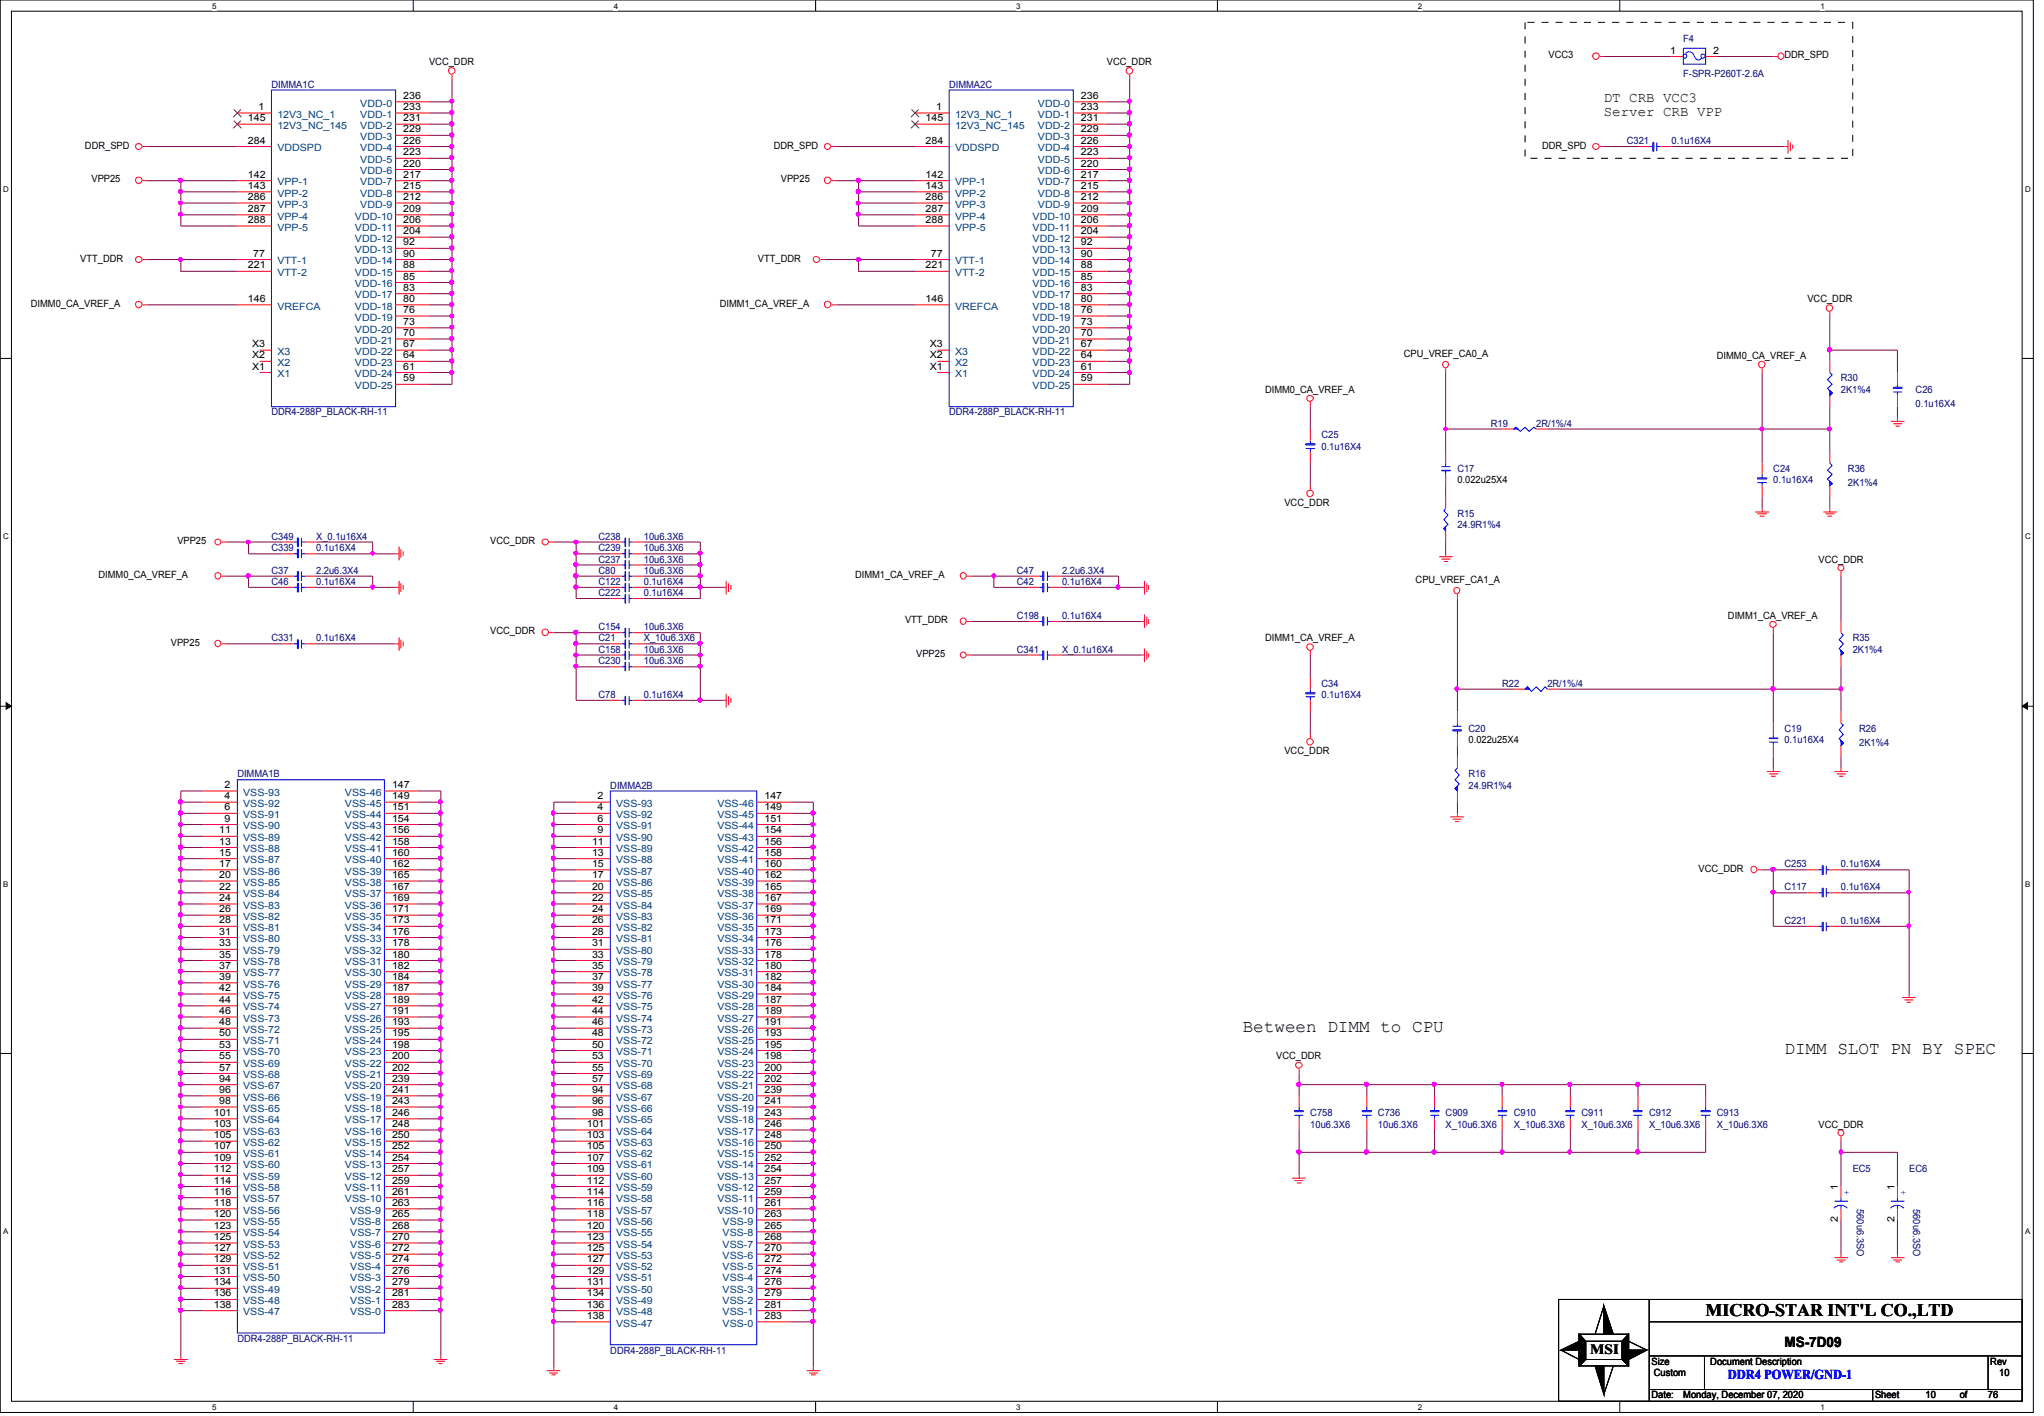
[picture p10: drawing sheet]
<svg xmlns="http://www.w3.org/2000/svg" width="294mm" height="204mm" viewBox="0 0 294 204" stroke-linecap="round" stroke-linejoin="round" font-family="sans-serif">
<defs><g id="words">
<g font-size="2.5">
<text x="178.9" y="148.4">Between DIMM to CPU</text>
<text x="256.8" y="151.6">DIMM SLOT PN BY SPEC</text>
<text x="245.5" y="189.3">MICRO-STAR INT'L CO.,LTD</text>
</g>
<g font-size="2">
<text x="230.8" y="14.6">DT CRB VCC3</text>
<text x="230.8" y="16.7">Server CRB VPP</text>
<text x="228.9" y="194.7">MSI</text>
<text x="256.8" y="193.7">MS-7D09</text>
</g>
<text font-size="1.9" fill="#00f" x="248.7" y="198.4">DDR4 POWER/GND-1</text>
<g font-size="1.4">
<text x="61.8" y="9.4">VCC_DDR</text>
<text x="159.3" y="9.4">VCC_DDR</text>
<text x="222.9" y="8.4">VCC3</text>
<text x="240.4" y="7.7">1</text>
<text x="246.6" y="7.7">2</text>
<text x="256.8" y="8.4">DDR_SPD</text>
<text x="35.7" y="17.4">145</text>
<text x="37.2" y="15.8">1</text>
<text x="58" y="14.2">236</text>
<text x="58" y="15.8">233</text>
<text x="58" y="17.4">231</text>
<text x="133.2" y="17.4">145</text>
<text x="134.7" y="15.8">1</text>
<text x="155.6" y="14.2">236</text>
<text x="155.6" y="15.8">233</text>
<text x="155.6" y="17.4">231</text>
<text x="12.2" y="21.4">DDR_SPD</text>
<text x="35.7" y="20.7">284</text>
<text x="58" y="19">229</text>
<text x="58" y="20.7">226</text>
<text x="58" y="22.4">223</text>
<text x="58" y="24">220</text>
<text x="111.4" y="21.4">DDR_SPD</text>
<text x="133.2" y="20.7">284</text>
<text x="155.6" y="19">229</text>
<text x="155.6" y="20.7">226</text>
<text x="155.6" y="22.4">223</text>
<text x="155.6" y="24">220</text>
<text x="222" y="21.4">DDR_SPD</text>
<text x="13.2" y="26.2">VPP25</text>
<text x="35.7" y="28.8">286</text>
<text x="35.7" y="27.2">143</text>
<text x="35.7" y="25.6">142</text>
<text x="58" y="25.6">217</text>
<text x="58" y="27.2">215</text>
<text x="58" y="28.8">212</text>
<text x="112.4" y="26.2">VPP25</text>
<text x="133.2" y="28.8">286</text>
<text x="133.2" y="27.2">143</text>
<text x="133.2" y="25.6">142</text>
<text x="155.6" y="25.6">217</text>
<text x="155.6" y="27.2">215</text>
<text x="155.6" y="28.8">212</text>
<text x="35.7" y="30.5">287</text>
<text x="35.7" y="32.1">288</text>
<text x="58" y="30.5">209</text>
<text x="58" y="32.1">206</text>
<text x="58" y="33.7">204</text>
<text x="58" y="35.3">92</text>
<text x="133.2" y="30.5">287</text>
<text x="133.2" y="32.1">288</text>
<text x="155.6" y="30.5">209</text>
<text x="155.6" y="32.1">206</text>
<text x="155.6" y="33.7">204</text>
<text x="155.6" y="35.3">92</text>
<text x="11.6" y="37.7">VTT_DDR</text>
<text x="35.7" y="38.6">221</text>
<text x="36.4" y="36.9">77</text>
<text x="58" y="36.9">90</text>
<text x="58" y="38.6">88</text>
<text x="58" y="40.2">85</text>
<text x="58" y="41.8">83</text>
<text x="109.1" y="37.7">VTT_DDR</text>
<text x="133.2" y="38.6">221</text>
<text x="134" y="36.9">77</text>
<text x="155.6" y="36.9">90</text>
<text x="155.6" y="38.6">88</text>
<text x="155.6" y="40.2">85</text>
<text x="155.6" y="41.8">83</text>
<text x="4.4" y="44.2">DIMM0_CA_VREF_A</text>
<text x="35.7" y="43.4">146</text>
<text x="58" y="43.4">80</text>
<text x="58" y="45">76</text>
<text x="58" y="46.7">73</text>
<text x="103.6" y="44.2">DIMM1_CA_VREF_A</text>
<text x="133.2" y="43.4">146</text>
<text x="155.6" y="43.4">80</text>
<text x="155.6" y="45">76</text>
<text x="155.6" y="46.7">73</text>
<text x="260.1" y="43.5">VCC_DDR</text>
<text x="36.3" y="53.2">X1</text>
<text x="36.3" y="51.6">X2</text>
<text x="36.3" y="50">X3</text>
<text x="58" y="48.3">70</text>
<text x="58" y="50">67</text>
<text x="58" y="51.6">64</text>
<text x="58" y="53.2">61</text>
<text x="133.8" y="53.2">X1</text>
<text x="133.8" y="51.6">X2</text>
<text x="133.8" y="50">X3</text>
<text x="155.6" y="48.3">70</text>
<text x="155.6" y="50">67</text>
<text x="155.6" y="51.6">64</text>
<text x="155.6" y="53.2">61</text>
<text x="202.1" y="51.3">CPU_VREF_CA0_A</text>
<text x="247.1" y="51.6">DIMM0_CA_VREF_A</text>
<text x="58" y="54.9">59</text>
<text x="155.6" y="54.9">59</text>
<text x="182.1" y="56.6">DIMM0_CA_VREF_A</text>
<text x="209.8" y="69.5">0.022u25X4</text>
<text x="184.9" y="72.8">VCC_DDR</text>
<text x="14.2" y="83.1">DIMM0_CA_VREF_A</text>
<text x="25.5" y="78.3">VPP25</text>
<text x="70.6" y="78.3">VCC_DDR</text>
<text x="123.1" y="83.1">DIMM1_CA_VREF_A</text>
<text x="203.7" y="83.8">CPU_VREF_CA1_A</text>
<text x="261.7" y="80.9">VCC_DDR</text>
<text x="130.3" y="89.7">VTT_DDR</text>
<text x="248.7" y="89.1">DIMM1_CA_VREF_A</text>
<text x="24.6" y="93">VPP25</text>
<text x="70.6" y="91.3">VCC_DDR</text>
<text x="131.9" y="94.6">VPP25</text>
<text x="182.1" y="92.3">DIMM1_CA_VREF_A</text>
<text x="211.4" y="106.9">0.022u25X4</text>
<text x="32.3" y="113.4">2</text>
<text x="56.4" y="113.4">147</text>
<text x="184.9" y="108.5">VCC_DDR</text>
<text x="31.5" y="119.9">11</text>
<text x="32.3" y="118.2">9</text>
<text x="32.3" y="116.6">6</text>
<text x="32.3" y="115">4</text>
<text x="56.4" y="119.9">156</text>
<text x="56.4" y="118.2">154</text>
<text x="56.4" y="116.6">151</text>
<text x="56.4" y="115">149</text>
<text x="86" y="119.9">9</text>
<text x="86" y="118.2">6</text>
<text x="86" y="116.6">4</text>
<text x="86" y="115">2</text>
<text x="110" y="119.9">154</text>
<text x="110" y="118.2">151</text>
<text x="110" y="116.6">149</text>
<text x="110" y="115">147</text>
<text x="31.5" y="124.7">17</text>
<text x="31.5" y="123.1">15</text>
<text x="31.5" y="121.5">13</text>
<text x="56.4" y="124.7">162</text>
<text x="56.4" y="123.1">160</text>
<text x="56.4" y="121.5">158</text>
<text x="85.2" y="124.7">15</text>
<text x="85.2" y="123.1">13</text>
<text x="85.2" y="121.5">11</text>
<text x="110" y="124.7">160</text>
<text x="110" y="123.1">158</text>
<text x="110" y="121.5">156</text>
<text x="244.5" y="125.5">VCC_DDR</text>
<text x="31.5" y="131.2">26</text>
<text x="31.5" y="129.6">24</text>
<text x="31.5" y="128">22</text>
<text x="31.5" y="126.3">20</text>
<text x="56.4" y="131.2">171</text>
<text x="56.4" y="129.6">169</text>
<text x="56.4" y="128">167</text>
<text x="56.4" y="126.3">165</text>
<text x="85.2" y="131.2">24</text>
<text x="85.2" y="129.6">22</text>
<text x="85.2" y="128">20</text>
<text x="85.2" y="126.3">17</text>
<text x="110" y="131.2">169</text>
<text x="110" y="129.6">167</text>
<text x="110" y="128">165</text>
<text x="110" y="126.3">162</text>
<text x="31.5" y="137.8">35</text>
<text x="31.5" y="136.1">33</text>
<text x="31.5" y="134.5">31</text>
<text x="31.5" y="132.8">28</text>
<text x="56.4" y="137.8">180</text>
<text x="56.4" y="136.1">178</text>
<text x="56.4" y="134.5">176</text>
<text x="56.4" y="132.8">173</text>
<text x="85.2" y="137.8">33</text>
<text x="85.2" y="136.1">31</text>
<text x="85.2" y="134.5">28</text>
<text x="85.2" y="132.8">26</text>
<text x="110" y="137.8">178</text>
<text x="110" y="136.1">176</text>
<text x="110" y="134.5">173</text>
<text x="110" y="132.8">171</text>
<text x="31.5" y="142.6">42</text>
<text x="31.5" y="141">39</text>
<text x="31.5" y="139.4">37</text>
<text x="56.4" y="142.6">187</text>
<text x="56.4" y="141">184</text>
<text x="56.4" y="139.4">182</text>
<text x="85.2" y="142.6">39</text>
<text x="85.2" y="141">37</text>
<text x="85.2" y="139.4">35</text>
<text x="110" y="142.6">184</text>
<text x="110" y="141">182</text>
<text x="110" y="139.4">180</text>
<text x="31.5" y="144.3">44</text>
<text x="31.5" y="149.1">50</text>
<text x="31.5" y="147.5">48</text>
<text x="31.5" y="145.9">46</text>
<text x="56.4" y="149.1">195</text>
<text x="56.4" y="147.5">193</text>
<text x="56.4" y="145.9">191</text>
<text x="56.4" y="144.3">189</text>
<text x="85.2" y="145.9">44</text>
<text x="85.2" y="144.3">42</text>
<text x="85.2" y="149.1">48</text>
<text x="85.2" y="147.5">46</text>
<text x="110" y="149.1">193</text>
<text x="110" y="147.5">191</text>
<text x="110" y="145.9">189</text>
<text x="110" y="144.3">187</text>
<text x="31.5" y="155.6">94</text>
<text x="31.5" y="154">57</text>
<text x="31.5" y="152.4">55</text>
<text x="31.5" y="150.7">53</text>
<text x="56.4" y="155.6">239</text>
<text x="56.4" y="154">202</text>
<text x="56.4" y="152.4">200</text>
<text x="56.4" y="150.7">198</text>
<text x="85.2" y="155.6">57</text>
<text x="85.2" y="154">55</text>
<text x="85.2" y="152.4">53</text>
<text x="85.2" y="150.7">50</text>
<text x="110" y="155.6">202</text>
<text x="110" y="154">200</text>
<text x="110" y="152.4">198</text>
<text x="110" y="150.7">195</text>
<text x="183.7" y="152.4">VCC_DDR</text>
<text x="30.8" y="160.5">101</text>
<text x="31.5" y="158.8">98</text>
<text x="31.5" y="157.2">96</text>
<text x="56.4" y="160.5">246</text>
<text x="56.4" y="158.8">243</text>
<text x="56.4" y="157.2">241</text>
<text x="85.2" y="160.5">98</text>
<text x="85.2" y="158.8">96</text>
<text x="85.2" y="157.2">94</text>
<text x="110" y="160.5">243</text>
<text x="110" y="158.8">241</text>
<text x="110" y="157.2">239</text>
<text x="30.8" y="167">109</text>
<text x="30.8" y="165.4">107</text>
<text x="30.8" y="163.7">105</text>
<text x="30.8" y="162.1">103</text>
<text x="56.4" y="167">254</text>
<text x="56.4" y="165.4">252</text>
<text x="56.4" y="163.7">250</text>
<text x="56.4" y="162.1">248</text>
<text x="84.5" y="167">107</text>
<text x="84.5" y="165.4">105</text>
<text x="84.5" y="163.7">103</text>
<text x="84.5" y="162.1">101</text>
<text x="110" y="167">252</text>
<text x="110" y="165.4">250</text>
<text x="110" y="163.7">248</text>
<text x="110" y="162.1">246</text>
<text x="261.7" y="162.2">VCC_DDR</text>
<text x="30.8" y="173.5">118</text>
<text x="30.8" y="171.9">116</text>
<text x="30.8" y="170.3">114</text>
<text x="30.8" y="168.7">112</text>
<text x="56.4" y="171.9">261</text>
<text x="56.4" y="170.3">259</text>
<text x="56.4" y="168.7">257</text>
<text x="56.4" y="173.5">263</text>
<text x="84.5" y="173.5">116</text>
<text x="84.5" y="171.9">114</text>
<text x="84.5" y="170.3">112</text>
<text x="84.5" y="168.7">109</text>
<text x="110" y="173.5">261</text>
<text x="110" y="171.9">259</text>
<text x="110" y="170.3">257</text>
<text x="110" y="168.7">254</text>
<text x="264.5" y="171.2" transform="rotate(-90 264.5 171.2)">1</text>
<text x="272.7" y="171.2" transform="rotate(-90 272.7 171.2)">1</text>
<text x="30.8" y="178.4">125</text>
<text x="30.8" y="176.8">123</text>
<text x="30.8" y="175.1">120</text>
<text x="56.4" y="178.4">270</text>
<text x="56.4" y="176.8">268</text>
<text x="56.4" y="175.1">265</text>
<text x="84.5" y="178.4">123</text>
<text x="84.5" y="176.8">120</text>
<text x="84.5" y="175.1">118</text>
<text x="110" y="178.4">268</text>
<text x="110" y="176.8">265</text>
<text x="110" y="175.1">263</text>
<text x="264.5" y="175.9" transform="rotate(-90 264.5 175.9)">2</text>
<text x="272.7" y="175.9" transform="rotate(-90 272.7 175.9)">2</text>
<text x="30.8" y="184.9">134</text>
<text x="30.8" y="183.2">131</text>
<text x="30.8" y="181.6">129</text>
<text x="30.8" y="180">127</text>
<text x="56.4" y="184.9">279</text>
<text x="56.4" y="183.2">276</text>
<text x="56.4" y="181.6">274</text>
<text x="56.4" y="180">272</text>
<text x="84.5" y="184.9">131</text>
<text x="84.5" y="183.2">129</text>
<text x="84.5" y="181.6">127</text>
<text x="84.5" y="180">125</text>
<text x="110" y="184.9">276</text>
<text x="110" y="183.2">274</text>
<text x="110" y="181.6">272</text>
<text x="110" y="180">270</text>
<text x="30.8" y="188.1">138</text>
<text x="30.8" y="186.5">136</text>
<text x="56.4" y="188.1">283</text>
<text x="56.4" y="186.5">281</text>
<text x="84.5" y="189.7">138</text>
<text x="84.5" y="188.1">136</text>
<text x="84.5" y="186.5">134</text>
<text x="110" y="189.7">283</text>
<text x="110" y="188.1">281</text>
<text x="110" y="186.5">279</text>
<text x="237.7" y="196.3">Size</text>
<text x="238" y="198">Custom</text>
<text x="246.2" y="196.3">Document Description</text>
<text x="286.5" y="196.3">Rev</text>
<text x="287.7" y="198">10</text>
<text x="237.7" y="201.2">Date:</text>
<text x="242.3" y="201.2">Monday, December 07, 2020</text>
<text x="269.9" y="201.2">Sheet</text>
<text x="277.2" y="201.2">10</text>
<text x="282.1" y="201.2">of</text>
<text x="286.1" y="201.2">76</text>
</g>
<g font-size="1.4" fill="#000080">
<text x="242.3" y="6.1">F4</text>
<text x="242.3" y="11">F-SPR-P260T-2.6A</text>
<text x="39.1" y="12.6">DIMMA1C</text>
<text x="136.6" y="12.6">DIMMA2C</text>
<text x="234.1" y="20.7">C321</text>
<text x="240.6" y="20.7">0.1u16X4</text>
<text x="39.1" y="59.8">DDR4-288P_BLACK-RH-11</text>
<text x="136.6" y="59.8">DDR4-288P_BLACK-RH-11</text>
<text x="265" y="54.9">R30</text>
<text x="265" y="56.6">2K1%4</text>
<text x="275.7" y="56.6">C26</text>
<text x="275.7" y="58.5">0.1u16X4</text>
<text x="190.2" y="63">C25</text>
<text x="190.2" y="64.7">0.1u16X4</text>
<text x="214.6" y="61.4">R19</text>
<text x="221.1" y="61.4">2R/1%/4</text>
<text x="209.8" y="67.9">C17</text>
<text x="255.2" y="67.9">C24</text>
<text x="255.2" y="69.5">0.1u16X4</text>
<text x="266" y="67.9">R36</text>
<text x="266" y="69.8">2K1%4</text>
<text x="39.1" y="77.6">C349</text>
<text x="45.5" y="77.6">X_0.1u16X4</text>
<text x="86.1" y="77.6">C238</text>
<text x="92.7" y="77.6">10u6.3X6</text>
<text x="209.8" y="74.4">R15</text>
<text x="209.8" y="76">24.9R1%4</text>
<text x="39.1" y="79.2">C339</text>
<text x="39.1" y="82.5">C37</text>
<text x="45.5" y="79.2">0.1u16X4</text>
<text x="45.5" y="82.5">2.2u6.3X4</text>
<text x="86.1" y="79.2">C239</text>
<text x="86.1" y="82.5">C80</text>
<text x="86.1" y="80.9">C237</text>
<text x="92.7" y="79.2">10u6.3X6</text>
<text x="92.7" y="82.5">10u6.3X6</text>
<text x="92.7" y="80.9">10u6.3X6</text>
<text x="146.3" y="82.5">C47</text>
<text x="152.9" y="82.5">2.2u6.3X4</text>
<text x="39.1" y="84.2">C46</text>
<text x="45.5" y="84.2">0.1u16X4</text>
<text x="86.1" y="85.8">C222</text>
<text x="86.1" y="84.2">C122</text>
<text x="92.7" y="85.8">0.1u16X4</text>
<text x="92.7" y="84.2">0.1u16X4</text>
<text x="146.3" y="89.1">C198</text>
<text x="146.3" y="84.2">C42</text>
<text x="152.9" y="89.1">0.1u16X4</text>
<text x="152.9" y="84.2">0.1u16X4</text>
<text x="39.1" y="92.3">C331</text>
<text x="45.5" y="92.3">0.1u16X4</text>
<text x="86.1" y="95.5">C230</text>
<text x="86.1" y="93.9">C158</text>
<text x="86.1" y="92.3">C21</text>
<text x="86.1" y="90.7">C154</text>
<text x="92.7" y="95.5">10u6.3X6</text>
<text x="92.7" y="93.9">10u6.3X6</text>
<text x="92.7" y="92.3">X_10u6.3X6</text>
<text x="92.7" y="90.7">10u6.3X6</text>
<text x="146.3" y="93.9">C341</text>
<text x="152.9" y="93.9">X_0.1u16X4</text>
<text x="266.7" y="92.3">R35</text>
<text x="266.7" y="93.9">2K1%4</text>
<text x="86.1" y="100.4">C78</text>
<text x="92.7" y="100.4">0.1u16X4</text>
<text x="190.2" y="98.8">C34</text>
<text x="190.2" y="100.4">0.1u16X4</text>
<text x="216.2" y="98.8">R22</text>
<text x="222.7" y="98.8">2R/1%/4</text>
<text x="211.4" y="105.3">C20</text>
<text x="256.8" y="105.3">C19</text>
<text x="256.8" y="106.9">0.1u16X4</text>
<text x="267.6" y="105.3">R26</text>
<text x="267.6" y="107.3">2K1%4</text>
<text x="34.2" y="111.8">DIMMA1B</text>
<text x="87.8" y="113.5">DIMMA2B</text>
<text x="211.4" y="111.8">R16</text>
<text x="211.4" y="113.5">24.9R1%4</text>
<text x="256.8" y="124.8">C253</text>
<text x="265" y="124.8">0.1u16X4</text>
<text x="256.8" y="128">C117</text>
<text x="265" y="128">0.1u16X4</text>
<text x="256.8" y="132.9">C221</text>
<text x="265" y="132.9">0.1u16X4</text>
<text x="188.6" y="160.5">C758</text>
<text x="198.3" y="160.5">C736</text>
<text x="208.1" y="160.5">C909</text>
<text x="217.9" y="160.5">C910</text>
<text x="227.6" y="160.5">C911</text>
<text x="237.4" y="160.5">C912</text>
<text x="247.1" y="160.5">C913</text>
<text x="188.6" y="162.2">10u6.3X6</text>
<text x="198.3" y="162.2">10u6.3X6</text>
<text x="208.1" y="162.2">X_10u6.3X6</text>
<text x="217.9" y="162.2">X_10u6.3X6</text>
<text x="227.6" y="162.2">X_10u6.3X6</text>
<text x="237.4" y="162.2">X_10u6.3X6</text>
<text x="247.1" y="162.2">X_10u6.3X6</text>
<text x="266.7" y="168.7">EC5</text>
<text x="267.2" y="173.9" transform="rotate(90 267.2 173.9)">560u6.3SO</text>
<text x="274.8" y="168.7">EC6</text>
<text x="275.4" y="173.9" transform="rotate(90 275.4 173.9)">560u6.3SO</text>
<text x="34.2" y="193">DDR4-288P_BLACK-RH-11</text>
<text x="87.8" y="194.7">DDR4-288P_BLACK-RH-11</text>
</g>
<g font-size="1.4" fill="#004080">
<text x="39.9" y="16.9">12V3_NC_1</text>
<text x="51.9" y="15.3">VDD-0</text>
<text x="51.9" y="16.9">VDD-1</text>
<text x="137.5" y="16.9">12V3_NC_1</text>
<text x="149.4" y="15.3">VDD-0</text>
<text x="149.4" y="16.9">VDD-1</text>
<text x="39.9" y="18.5">12V3_NC_145</text>
<text x="39.9" y="21.8">VDDSPD</text>
<text x="51.9" y="18.5">VDD-2</text>
<text x="51.9" y="20.2">VDD-3</text>
<text x="51.9" y="21.8">VDD-4</text>
<text x="51.9" y="23.5">VDD-5</text>
<text x="137.5" y="18.5">12V3_NC_145</text>
<text x="137.5" y="21.8">VDDSPD</text>
<text x="149.4" y="18.5">VDD-2</text>
<text x="149.4" y="20.2">VDD-3</text>
<text x="149.4" y="21.8">VDD-4</text>
<text x="149.4" y="23.5">VDD-5</text>
<text x="39.9" y="29.9">VPP-3</text>
<text x="39.9" y="28.3">VPP-2</text>
<text x="39.9" y="26.7">VPP-1</text>
<text x="51.9" y="25.1">VDD-6</text>
<text x="51.9" y="26.7">VDD-7</text>
<text x="51.9" y="28.3">VDD-8</text>
<text x="51.9" y="29.9">VDD-9</text>
<text x="137.5" y="29.9">VPP-3</text>
<text x="137.5" y="28.3">VPP-2</text>
<text x="137.5" y="26.7">VPP-1</text>
<text x="149.4" y="25.1">VDD-6</text>
<text x="149.4" y="26.7">VDD-7</text>
<text x="149.4" y="28.3">VDD-8</text>
<text x="149.4" y="29.9">VDD-9</text>
<text x="39.9" y="31.6">VPP-4</text>
<text x="39.9" y="33.2">VPP-5</text>
<text x="51.1" y="31.6">VDD-10</text>
<text x="51.1" y="33.2">VDD-11</text>
<text x="51.1" y="34.8">VDD-12</text>
<text x="137.5" y="31.6">VPP-4</text>
<text x="137.5" y="33.2">VPP-5</text>
<text x="148.6" y="31.6">VDD-10</text>
<text x="148.6" y="33.2">VDD-11</text>
<text x="148.6" y="34.8">VDD-12</text>
<text x="39.9" y="39.7">VTT-2</text>
<text x="39.9" y="38">VTT-1</text>
<text x="51.1" y="36.4">VDD-13</text>
<text x="51.1" y="38">VDD-14</text>
<text x="51.1" y="39.7">VDD-15</text>
<text x="51.1" y="41.3">VDD-16</text>
<text x="137.5" y="39.7">VTT-2</text>
<text x="137.5" y="38">VTT-1</text>
<text x="148.6" y="36.4">VDD-13</text>
<text x="148.6" y="38">VDD-14</text>
<text x="148.6" y="39.7">VDD-15</text>
<text x="148.6" y="41.3">VDD-16</text>
<text x="39.9" y="44.5">VREFCA</text>
<text x="51.1" y="42.9">VDD-17</text>
<text x="51.1" y="44.5">VDD-18</text>
<text x="51.1" y="46.1">VDD-19</text>
<text x="51.1" y="47.8">VDD-20</text>
<text x="137.5" y="44.5">VREFCA</text>
<text x="148.6" y="42.9">VDD-17</text>
<text x="148.6" y="44.5">VDD-18</text>
<text x="148.6" y="46.1">VDD-19</text>
<text x="148.6" y="47.8">VDD-20</text>
<text x="39.9" y="52.7">X2</text>
<text x="39.9" y="51.1">X3</text>
<text x="51.1" y="49.4">VDD-21</text>
<text x="51.1" y="51.1">VDD-22</text>
<text x="51.1" y="52.7">VDD-23</text>
<text x="137.5" y="52.7">X2</text>
<text x="137.5" y="51.1">X3</text>
<text x="148.6" y="49.4">VDD-21</text>
<text x="148.6" y="51.1">VDD-22</text>
<text x="148.6" y="52.7">VDD-23</text>
<text x="39.9" y="54.3">X1</text>
<text x="51.1" y="54.3">VDD-24</text>
<text x="51.1" y="56">VDD-25</text>
<text x="137.5" y="54.3">X1</text>
<text x="148.6" y="54.3">VDD-24</text>
<text x="148.6" y="56">VDD-25</text>
<text x="35" y="119.3">VSS-90</text>
<text x="35" y="117.7">VSS-91</text>
<text x="35" y="116.1">VSS-92</text>
<text x="35" y="114.5">VSS-93</text>
<text x="49.7" y="119.3">VSS-43</text>
<text x="49.7" y="117.7">VSS-44</text>
<text x="49.7" y="116.1">VSS-45</text>
<text x="49.7" y="114.5">VSS-46</text>
<text x="88.7" y="119.3">VSS-91</text>
<text x="88.7" y="117.7">VSS-92</text>
<text x="88.7" y="116.1">VSS-93</text>
<text x="103.2" y="119.3">VSS-44</text>
<text x="103.2" y="117.7">VSS-45</text>
<text x="103.2" y="116.1">VSS-46</text>
<text x="35" y="125.8">VSS-86</text>
<text x="35" y="124.2">VSS-87</text>
<text x="35" y="122.6">VSS-88</text>
<text x="35" y="121">VSS-89</text>
<text x="49.7" y="125.8">VSS-39</text>
<text x="49.7" y="124.2">VSS-40</text>
<text x="49.7" y="122.6">VSS-41</text>
<text x="49.7" y="121">VSS-42</text>
<text x="88.7" y="125.8">VSS-87</text>
<text x="88.7" y="124.2">VSS-88</text>
<text x="88.7" y="122.6">VSS-89</text>
<text x="88.7" y="121">VSS-90</text>
<text x="103.2" y="125.8">VSS-40</text>
<text x="103.2" y="124.2">VSS-41</text>
<text x="103.2" y="122.6">VSS-42</text>
<text x="103.2" y="121">VSS-43</text>
<text x="35" y="130.7">VSS-83</text>
<text x="35" y="129.1">VSS-84</text>
<text x="35" y="127.4">VSS-85</text>
<text x="49.7" y="130.7">VSS-36</text>
<text x="49.7" y="129.1">VSS-37</text>
<text x="49.7" y="127.4">VSS-38</text>
<text x="88.7" y="130.7">VSS-84</text>
<text x="88.7" y="129.1">VSS-85</text>
<text x="88.7" y="127.4">VSS-86</text>
<text x="103.2" y="130.7">VSS-37</text>
<text x="103.2" y="129.1">VSS-38</text>
<text x="103.2" y="127.4">VSS-39</text>
<text x="35" y="137.2">VSS-79</text>
<text x="35" y="135.6">VSS-80</text>
<text x="35" y="133.9">VSS-81</text>
<text x="35" y="132.3">VSS-82</text>
<text x="49.7" y="137.2">VSS-32</text>
<text x="49.7" y="135.6">VSS-33</text>
<text x="49.7" y="133.9">VSS-34</text>
<text x="49.7" y="132.3">VSS-35</text>
<text x="88.7" y="137.2">VSS-80</text>
<text x="88.7" y="135.6">VSS-81</text>
<text x="88.7" y="133.9">VSS-82</text>
<text x="88.7" y="132.3">VSS-83</text>
<text x="103.2" y="137.2">VSS-33</text>
<text x="103.2" y="135.6">VSS-34</text>
<text x="103.2" y="133.9">VSS-35</text>
<text x="103.2" y="132.3">VSS-36</text>
<text x="35" y="143.7">VSS-75</text>
<text x="35" y="142.1">VSS-76</text>
<text x="35" y="140.5">VSS-77</text>
<text x="35" y="138.9">VSS-78</text>
<text x="49.7" y="143.7">VSS-28</text>
<text x="49.7" y="142.1">VSS-29</text>
<text x="49.7" y="140.5">VSS-30</text>
<text x="49.7" y="138.9">VSS-31</text>
<text x="88.7" y="143.7">VSS-76</text>
<text x="88.7" y="142.1">VSS-77</text>
<text x="88.7" y="140.5">VSS-78</text>
<text x="88.7" y="138.9">VSS-79</text>
<text x="103.2" y="143.7">VSS-29</text>
<text x="103.2" y="142.1">VSS-30</text>
<text x="103.2" y="140.5">VSS-31</text>
<text x="103.2" y="138.9">VSS-32</text>
<text x="35" y="145.4">VSS-74</text>
<text x="35" y="148.6">VSS-72</text>
<text x="35" y="147">VSS-73</text>
<text x="49.7" y="148.6">VSS-25</text>
<text x="49.7" y="147">VSS-26</text>
<text x="49.7" y="145.4">VSS-27</text>
<text x="88.7" y="147">VSS-74</text>
<text x="88.7" y="145.4">VSS-75</text>
<text x="88.7" y="148.6">VSS-73</text>
<text x="103.2" y="148.6">VSS-26</text>
<text x="103.2" y="147">VSS-27</text>
<text x="103.2" y="145.4">VSS-28</text>
<text x="35" y="155.1">VSS-68</text>
<text x="35" y="153.5">VSS-69</text>
<text x="35" y="151.8">VSS-70</text>
<text x="35" y="150.2">VSS-71</text>
<text x="49.7" y="155.1">VSS-21</text>
<text x="49.7" y="153.5">VSS-22</text>
<text x="49.7" y="151.8">VSS-23</text>
<text x="49.7" y="150.2">VSS-24</text>
<text x="88.7" y="155.1">VSS-69</text>
<text x="88.7" y="153.5">VSS-70</text>
<text x="88.7" y="151.8">VSS-71</text>
<text x="88.7" y="150.2">VSS-72</text>
<text x="103.2" y="155.1">VSS-22</text>
<text x="103.2" y="153.5">VSS-23</text>
<text x="103.2" y="151.8">VSS-24</text>
<text x="103.2" y="150.2">VSS-25</text>
<text x="35" y="161.6">VSS-64</text>
<text x="35" y="159.9">VSS-65</text>
<text x="35" y="158.3">VSS-66</text>
<text x="35" y="156.7">VSS-67</text>
<text x="49.7" y="161.6">VSS-17</text>
<text x="49.7" y="159.9">VSS-18</text>
<text x="49.7" y="158.3">VSS-19</text>
<text x="49.7" y="156.7">VSS-20</text>
<text x="88.7" y="161.6">VSS-65</text>
<text x="88.7" y="159.9">VSS-66</text>
<text x="88.7" y="158.3">VSS-67</text>
<text x="88.7" y="156.7">VSS-68</text>
<text x="103.2" y="161.6">VSS-18</text>
<text x="103.2" y="159.9">VSS-19</text>
<text x="103.2" y="158.3">VSS-20</text>
<text x="103.2" y="156.7">VSS-21</text>
<text x="35" y="166.5">VSS-61</text>
<text x="35" y="164.8">VSS-62</text>
<text x="35" y="163.2">VSS-63</text>
<text x="49.7" y="166.5">VSS-14</text>
<text x="49.7" y="164.8">VSS-15</text>
<text x="49.7" y="163.2">VSS-16</text>
<text x="88.7" y="166.5">VSS-62</text>
<text x="88.7" y="164.8">VSS-63</text>
<text x="88.7" y="163.2">VSS-64</text>
<text x="103.2" y="166.5">VSS-15</text>
<text x="103.2" y="164.8">VSS-16</text>
<text x="103.2" y="163.2">VSS-17</text>
<text x="35" y="173">VSS-57</text>
<text x="35" y="171.4">VSS-58</text>
<text x="35" y="169.8">VSS-59</text>
<text x="35" y="168.1">VSS-60</text>
<text x="49.7" y="173">VSS-10</text>
<text x="49.7" y="171.4">VSS-11</text>
<text x="49.7" y="169.8">VSS-12</text>
<text x="49.7" y="168.1">VSS-13</text>
<text x="88.7" y="173">VSS-58</text>
<text x="88.7" y="171.4">VSS-59</text>
<text x="88.7" y="169.8">VSS-60</text>
<text x="88.7" y="168.1">VSS-61</text>
<text x="103.2" y="173">VSS-11</text>
<text x="103.2" y="171.4">VSS-12</text>
<text x="103.2" y="169.8">VSS-13</text>
<text x="103.2" y="168.1">VSS-14</text>
<text x="35" y="179.5">VSS-53</text>
<text x="35" y="177.9">VSS-54</text>
<text x="35" y="176.2">VSS-55</text>
<text x="35" y="174.6">VSS-56</text>
<text x="50.4" y="179.5">VSS-6</text>
<text x="50.4" y="177.9">VSS-7</text>
<text x="50.4" y="176.2">VSS-8</text>
<text x="50.4" y="174.6">VSS-9</text>
<text x="88.7" y="179.5">VSS-54</text>
<text x="88.7" y="177.9">VSS-55</text>
<text x="88.7" y="176.2">VSS-56</text>
<text x="88.7" y="174.6">VSS-57</text>
<text x="103.2" y="174.6">VSS-10</text>
<text x="104" y="179.5">VSS-7</text>
<text x="104" y="177.9">VSS-8</text>
<text x="104" y="176.2">VSS-9</text>
<text x="35" y="184.3">VSS-50</text>
<text x="35" y="182.7">VSS-51</text>
<text x="35" y="181.1">VSS-52</text>
<text x="50.4" y="184.3">VSS-3</text>
<text x="50.4" y="182.7">VSS-4</text>
<text x="50.4" y="181.1">VSS-5</text>
<text x="88.7" y="184.3">VSS-51</text>
<text x="88.7" y="182.7">VSS-52</text>
<text x="88.7" y="181.1">VSS-53</text>
<text x="104" y="184.3">VSS-4</text>
<text x="104" y="182.7">VSS-5</text>
<text x="104" y="181.1">VSS-6</text>
<text x="35" y="189.2">VSS-47</text>
<text x="35" y="187.6">VSS-48</text>
<text x="35" y="186">VSS-49</text>
<text x="50.4" y="189.2">VSS-0</text>
<text x="50.4" y="187.6">VSS-1</text>
<text x="50.4" y="186">VSS-2</text>
<text x="88.7" y="190.8">VSS-47</text>
<text x="88.7" y="189.2">VSS-48</text>
<text x="88.7" y="187.6">VSS-49</text>
<text x="88.7" y="186">VSS-50</text>
<text x="104" y="190.8">VSS-0</text>
<text x="104" y="189.2">VSS-1</text>
<text x="104" y="187.6">VSS-2</text>
<text x="104" y="186">VSS-3</text>
</g>
<g font-size="1.4" fill="#00f">
<text x="265.4" y="171.2" transform="rotate(90 265.4 171.2)">+</text>
<text x="273.5" y="171.2" transform="rotate(90 273.5 171.2)">+</text>
</g>
<g font-size="1.1">
<text x="30.5" y="1.3">5</text>
<text x="88.3" y="1.3">4</text>
<text x="146.3" y="1.3">3</text>
<text x="204.1" y="1.3">2</text>
<text x="262" y="1.3">1</text>
<text x=".5" y="27.6">D</text>
<text x="291.5" y="27.6">D</text>
<text x=".5" y="77.6">C</text>
<text x="291.5" y="77.6">C</text>
<text x=".5" y="127.6">B</text>
<text x="291.5" y="127.6">B</text>
<text x=".5" y="177.5">A</text>
<text x="291.5" y="177.5">A</text>
<text x="30.5" y="202.9">5</text>
<text x="88.3" y="202.9">4</text>
<text x="146.3" y="202.9">3</text>
<text x="204.1" y="202.9">2</text>
<text x="262" y="202.9">1</text>
</g>
</g></defs>
<path d="M0 0h292.7v203.2h-292.7zM1.6 1.6h289.4v200h-289.4z" fill="none" stroke="#000" stroke-width=".14"/>
<g fill="#fff">
<path d="M30.5 .3h.6v1.2h-.6z"/>
<path d="M30.5 201.9h.6v1.2h-.6z"/>
</g>
<path d="M59.5 0v1.6M59.5 201.6v1.6" fill="none" stroke="#000" stroke-width=".14"/>
<g fill="#fff">
<path d="M88.3 .3h.6v1.2h-.6z"/>
<path d="M88.3 201.9h.6v1.2h-.6z"/>
</g>
<path d="M117.4 0v1.6M117.4 201.6v1.6" fill="none" stroke="#000" stroke-width=".14"/>
<g fill="#fff">
<path d="M146.3 .3h.6v1.2h-.6z"/>
<path d="M146.3 201.9h.6v1.2h-.6z"/>
</g>
<path d="M175.2 0v1.6M175.2 201.6v1.6" fill="none" stroke="#000" stroke-width=".14"/>
<g fill="#fff">
<path d="M204.1 .3h.6v1.2h-.6z"/>
<path d="M204.1 201.9h.6v1.2h-.6z"/>
</g>
<path d="M233.1 0v1.6M233.1 201.6v1.6" fill="none" stroke="#000" stroke-width=".14"/>
<g fill="#fff">
<path d="M262 .3h.6v1.2h-.6z"/>
<path d="M262 201.9h.6v1.2h-.6z"/>
<path d="M.5 26.6h.7v1.3h-.7z"/>
<path d="M291.5 26.6h.7v1.3h-.7z"/>
<path d="M.5 76.5h.7v1.3h-.7z"/>
<path d="M291.5 76.5h.7v1.3h-.7z"/>
</g>
<path d="M0 51.6h1.6M291 51.6h1.7" fill="none" stroke="#000" stroke-width=".14"/>
<g fill="#fff">
<path d="M.5 126.6h.6v1.2h-.6z"/>
<path d="M291.5 126.6h.6v1.2h-.6z"/>
</g>
<path d="M0 101.6h1.6M.9 101.1l.7 .5-.7 .4zM291 101.6h1.7M291 101.6l.8-.5v.9z" fill="none" stroke="#000" stroke-width=".14"/>
<path d="M.9 101.1l.7 .5-.7 .4zM291 101.6l.8-.5v.9z" fill="#000"/>
<g fill="#fff">
<path d="M.5 176.5h.6v1.3h-.6z"/>
<path d="M291.5 176.5h.6v1.3h-.6z"/>
</g>
<g fill="none" stroke="#000" stroke-width=".14">
<path d="M0 151.6h1.6M291 151.6h1.7M224.3 186.9h66.7v14.7h-66.7zM224.7 194.2l2.6-1.2v1.2zM224.7 194.2l2.6 1.4M227.3 191.9l.9 1.1v2.6l-.9 .9zM227.3 191.9l.9 1.1M227.3 191.9h7.1v4.6h-7.1zM228.2 195.6l-.9 .9M228.2 193h5.3v2.6h-5.3zM229.6 196.5h1.2v4.1zM230.8 187.9l1.4 4h-1.4z"/>
<path d="M230.8 187.9l-1.2 4M232.2 196.5l-1.4 4.1M233.5 195.6l.9 .9M234.4 193l2.6 1.2M234.4 194.2h2.6l-2.6 1.4zM234.4 191.9v4.6l-.9-.9v-2.6zM234.4 191.9l-.9 1.1M237.4 199.9h53.6M237.4 195.1h53.6M237.4 190.2h53.6M237.4 186.9v14.7M245.3 195.1v4.8"/>
<path d="M269.5 199.9v1.7M286.1 195.1v4.8"/>
</g>
<path d="M219.5 3.2h47.2v19.6h-47.2z" fill="none" stroke="#000" stroke-width=".14" stroke-dasharray="1 1 1 1 1 1 1 1" stroke-linecap="butt"/>
<g fill="none" stroke="#f00" stroke-width=".14">
<path d="M65.1 10.8v.5M131.7 16.3h4.9M131.7 17.9h4.9M154.5 14.6h4.8M154.5 16.3h4.8M154.5 17.9h4.8M154.5 19.5h4.8M162.6 10.8v.5M230.3 8.1h.5M240.6 8.1h1.7M245.5 8.1h1.6M255.2 8.1h.7"/>
<path d="M20.5 21.1h.6M20.5 37.3h.6M20.5 26h.6M118.1 37.3h.6M119.7 21.1h.7M119.7 26h.7M131.7 39h4.9M131.7 37.3h4.9M131.7 30.9h4.9M131.7 29.2h4.9M131.7 32.5h4.9M131.7 27.6h4.9"/>
<path d="M131.7 26h4.9M131.7 21.1h4.9M154.5 21.1h4.8M154.5 22.8h4.8M154.5 24.4h4.8M154.5 26h4.8M154.5 27.6h4.8M154.5 29.2h4.8M154.5 30.9h4.8M154.5 32.5h4.8M154.5 34.1h4.8M154.5 35.7h4.8"/>
<path d="M154.5 37.3h4.8M154.5 39h4.8M230.3 21.1h.5M256.8 21.1h.5M257.3 20.2v1.9M257.7 20.5v1.3M258 20.8v.6M20.5 43.9h.6M119.7 43.9h.7M131.7 43.9h4.9M134.9 53.6h1.7M134.9 52h1.7"/>
<path d="M134.9 50.4h1.7M154.5 40.6h4.8M154.5 42.2h4.8M154.5 43.9h4.8M154.5 45.5h4.8M154.5 47.2h4.8M154.5 48.8h4.8M154.5 50.4h4.8M154.5 52h4.8M154.5 53.6h4.8M154.5 55.3h4.8M188.6 57.8v.7"/>
<path d="M208.1 53v.6M253.6 53v.6M263.4 44.9v.6M31.9 78h.7M56.9 79.7h.5M57.4 78.7v1.9M57.7 79v1.3M58 79.3v.6M79 78h.7M87.8 79.7h1.6M87.8 78h1.6M91.1 79.7h1.6"/>
<path d="M91.1 78h1.6M188.6 69.9v.6M208.1 79.7v.4M252.6 73.7h2M252.9 73.9h1.4M253.3 74.3h.7M253.6 73.2v.5M262.4 73.7h2M262.8 73.9h1.2M263 74.3h.7M263.4 73.2v.5M272.2 60.6h1.9"/>
<path d="M272.5 61h1.3M272.8 61.3h.6M273.1 60.1v.5M31.9 82.9h.7M31.9 92.6h.7M56.9 84.5h.5M56.9 92.6h.5M57.4 83.6v1.9M57.4 91.7v1.9M57.7 83.9v1.3M57.7 92v1.3M58 84.2v.6"/>
<path d="M58 92.3v.7M79 91h.7M104.1 84.5h.4M104.5 83.6v1.9M104.5 99.8v2M104.9 83.9v1.3M105.2 84.2v.6M139.1 82.9h.7M139.1 89.4h.7M139.1 94.2h.7M148 94.2h1.6M151.2 94.2h1.7"/>
<path d="M164.2 84.5h.5M164.2 89.4h.5M164.2 94.2h.5M164.7 83.6v1.9M164.7 88.4v1.9M164.7 93.3v2M165.1 83.9v1.3M165.1 88.7v1.3M165.1 93.6v1.3M165.3 84.2v.6M165.3 89.1v.6M165.3 94v.6"/>
<path d="M188.6 93.6v.6M207.1 80.1h2M207.5 80.4h1.2M207.8 80.8h.6M209.8 85.5v.6M255.2 90.3v.7M265 82.2v.7M104.1 100.8h.4M104.9 100.2v1.2M105.2 100.4v.7M188.6 105.7v.6M208.7 117.5h2"/>
<path d="M209.1 117.9h1.3M209.4 118.2h.6M209.8 117v.5M209.8 105.7v1.6M209.8 102.4v1.7M254.3 111h1.9M254.6 111.3h1.3M254.9 111.7h.7M255.2 110.5v.5M264 111h2M264.4 111.3h1.2M264.7 111.7h.6"/>
<path d="M265 110.5v.5M252.9 125.1h.7M187 153.8v.6M273.8 143.5h1.9M274.1 143.9h1.3M274.4 144.2h.6M274.8 143v.5M186 169.5h1.9M186.3 169.8h1.3M186.6 170.2h.7M187 169.1v.4M265 163.5v.7"/>
<path d="M273.1 170.7v1.6M273.1 173.9v1.6M25 195.6h2M25.4 195.8h1.3M25.7 196.2h.7M26 195.1v.5M62.4 195.6h2M62.8 195.8h1.2M63.1 196.2h.6M63.5 195.1v.5M78.7 197.2h1.9M79 197.5h1.3"/>
<path d="M79.4 197.8h.6M79.7 196.7v.5M116.1 197.2h2M116.5 197.5h1.2M116.7 197.8h.7M117.1 196.7v.5M264 180.9h2M264.4 181.3h1.2M264.7 181.5h.6M265 180.4v.5M272.2 180.9h1.9M272.5 181.3h1.3"/>
<path d="M272.8 181.5h.6M273.1 180.4v.5"/>
<circle cx="65" cy="10.2" r=".48"/>
<circle cx="162.6" cy="10.2" r=".48"/>
<circle cx="229.7" cy="8.1" r=".48"/>
<circle cx="256.3" cy="8.1" r=".45"/>
<circle cx="20" cy="25.9" r=".48"/>
<circle cx="20" cy="37.3" r=".45"/>
<circle cx="20" cy="21.1" r=".45"/>
<circle cx="117.5" cy="37.3" r=".45"/>
<circle cx="119.1" cy="25.9" r=".48"/>
<circle cx="119.1" cy="21.1" r=".45"/>
<circle cx="229.7" cy="21.1" r=".45"/>
<circle cx="20" cy="43.8" r=".48"/>
<circle cx="119.1" cy="43.8" r=".48"/>
<circle cx="188.6" cy="57.3" r=".45"/>
<circle cx="208" cy="52.4" r=".45"/>
<circle cx="253.6" cy="52.4" r=".48"/>
<circle cx="263.3" cy="44.3" r=".48"/>
<circle cx="31.4" cy="78" r=".42"/>
<circle cx="78.5" cy="78" r=".45"/>
<circle cx="188.5" cy="71" r=".48"/>
<circle cx="31.3" cy="92.6" r=".45"/>
<circle cx="31.3" cy="82.8" r=".45"/>
<circle cx="78.5" cy="91" r=".48"/>
<circle cx="138.6" cy="82.8" r=".45"/>
<circle cx="138.6" cy="89.4" r=".45"/>
<circle cx="138.6" cy="94.2" r=".42"/>
<circle cx="188.5" cy="93.1" r=".48"/>
<circle cx="209.7" cy="85" r=".45"/>
<circle cx="255.2" cy="89.8" r=".45"/>
<circle cx="265" cy="81.7" r=".42"/>
<circle cx="188.5" cy="106.7" r=".48"/>
<circle cx="252.4" cy="125.1" r=".45"/>
<circle cx="187" cy="153.2" r=".45"/>
<circle cx="265" cy="163" r=".42"/>
</g>
<g fill="#000">
<path d="M224.7 194.2l2.6-1.2v1.2zM230.8 187.9l1.4 4h-1.4zM234.4 194.2h2.6l-2.6 1.4zM229.6 196.5h1.2v4.1z"/>
<path d="M227.3 191.9l.9 1.1v2.6l-.9 .9z" fill-rule="evenodd"/>
<path d="M227.3 191.9l.9 1.1v2.6l-.9 .9z" fill-rule="evenodd"/>
<path d="M227.3 191.9l.9 1.1v2.6l-.9 .9z" fill-rule="evenodd"/>
<path d="M234.4 191.9v4.6l-.9-.9v-2.6z" fill-rule="evenodd"/>
<path d="M234.4 191.9v4.6l-.9-.9v-2.6z" fill-rule="evenodd"/>
<path d="M234.4 191.9v4.6l-.9-.9v-2.6z" fill-rule="evenodd"/>
</g>
<g fill="none" stroke="#00f" stroke-width=".14">
<path d="M136.6 13h17.9v45.5h-17.9zM242.3 6.9h3.2v2.3h-3.2zM242.6 7.7a.67 .67 0 0 1 .7-.2 .67 .67 0 0 1 .5 .5M243.9 8a.58 .58 0 0 0 .4 .6 .58 .58 0 0 0 .7-.3M89.4 79.7h.6M89.4 78h.6M90 79v1.3zM90 77.4v1.3zM90.5 79v1.3M90.5 79.7h.6M90.5 77.4v1.3M90.5 78h.6"/>
<path d="M217.9 61.7l.2-.2 .7 .6 .7-.6 .6 .6 .7-.6 .3 .2M149.6 94.2h.5M150.1 93.6h.1v1.3h-.1zM150.7 93.6v1.3M150.7 94.2h.5M209.1 104.5h1.3M209.1 105h1.3v.2h-1.3zM209.8 105.2v.5M209.8 104.1v.4M272.1 173.8a1.33 1.33 0 0 1 1.9 0M272.2 172.8h1.9M273.1 173.4v.5"/>
<path d="M273.1 172.3v.5"/>
<circle cx="242.5" cy="8.1" r=".28"/>
<circle cx="245.1" cy="8.1" r=".31"/>
</g>
<path d="M131.2 15.7l1.1 1.1M131.2 17.4l1.1 1.1M132.2 15.7l-1.1 1.1M132.2 17.4l-1.1 1.1" fill="none" stroke="#804000" stroke-width=".14"/>
<path d="M218.1 61.5l.4 .2h-.6l.2-.2 .4 .2z" fill-rule="evenodd" fill="#00f"/>
<g fill="none" stroke="#00f" stroke-width=".14">
<path d="M42.3 79.7h.5M42.3 78h.5M42.8 79h.2v1.3h-.2zM42.8 77.4h.2v1.3h-.2zM43.4 79v1.3M43.4 79.7h.5M43.4 77.4v1.3M43.4 78h.5M218.1 61.5l.4 .2h-.6l.2-.2 .4 .2zM89.4 86.1h.6M90 85.5v1.3zM90.5 85.5v1.3"/>
<path d="M90.5 86.1h.6M149.6 89.4h.5M149.6 84.5h.5M150.1 88.7h.1v1.3h-.1zM150.1 83.9h.1v1.3h-.1zM150.7 88.7v1.3M150.7 89.4h.5M150.7 83.9v1.3M150.7 84.5h.5M219.5 99.1l.3-.3 .6 .7 .7-.7 .7 .7 .6-.7 .3 .3M254.6 106.2h1.3v.1h-1.3zM254.6 106.8h1.3"/>
<path d="M255.2 105.7v.5M255.2 106.8v.5M261.7 128.4h.6M261.7 133.3h.6M262.3 127.8h.1v1.2h-.1zM262.3 132.7h.1v1.2h-.1zM262.9 127.8v1.2M262.9 128.4h.5M262.9 132.7v1.2M262.9 133.3h.5M186.3 159.8h1.3v.1h-1.3zM187 159.3v.5"/>
<path d="M235.1 159.8h1.2v.1h-1.2zM235.8 159.3v.5M186.3 160.4h1.3M187 160.4v.6M235.1 160.4h1.2M235.8 160.4v.6"/>
</g>
<g fill="none" stroke="#f00" stroke-width=".14">
<path d="M40.7 79.7h1.6M40.7 78h1.6M43.9 79.7h1.6M43.9 78h1.6M216.2 61.7h1.7M221.1 61.7h1.6M87.8 86.1h1.6M91.1 86.1h1.6M148 89.4h1.6M148 84.5h1.6M151.2 89.4h1.7M151.2 84.5h1.7"/>
<path d="M255.2 104.1v1.6M255.2 107.3v1.6M260.1 128.4h1.6M260.1 133.3h1.6M263.4 128.4h1.6M263.4 133.3h1.6M187 157.7v1.6M235.8 157.7v1.6M187 161v1.6M235.8 161v1.6"/>
</g>
<path d="M219.8 98.8l.3 .3h-.6l.3-.3 .3 .3z" fill-rule="evenodd" fill="#00f"/>
<path d="M208.1 73.2l-.3 .3 .6 .6-.6 .7 .6 .6-.6 .6 .3 .4M219.8 98.8l.3 .3h-.6l.3-.3 .3 .3z" fill="none" stroke="#00f" stroke-width=".14"/>
<path d="M217.9 99.1h1.6M222.7 99.1h1.6" fill="none" stroke="#f00" stroke-width=".14"/>
<path d="M207.8 76l.3-.2v.6l-.3-.4 .3-.2z" fill-rule="evenodd" fill="#00f"/>
<path d="M263.4 53.6l.3 .3-.7 .7 .7 .7-.7 .6 .7 .7-.3 .3M207.8 76l.3-.2v.6l-.3-.4 .3-.2z" fill="none" stroke="#00f" stroke-width=".14"/>
<path d="M208.1 76.4v1.6M208.1 71.5v1.7" fill="none" stroke="#f00" stroke-width=".14"/>
<path d="M263.4 56.2l.3 .4-.3 .3v-.7l.3 .4z" fill-rule="evenodd" fill="#00f"/>
<g fill="none" stroke="#00f" stroke-width=".14">
<path d="M263.4 56.2l.3 .4-.3 .3v-.7l.3 .4zM187.9 63.8h1.4v.2h-1.4zM187.9 64.5h1.4M188.6 63.4v.4M188.6 64.5v.5M42.3 84.5h.5M42.8 83.9h.2v1.3h-.2zM43.4 83.9v1.3M43.4 84.5h.5M89.4 95.9h.6M90 95.3v1.2zM90.5 95.3v1.2"/>
<path d="M90.5 95.9h.6M265 91l.3 .4-.6 .6 .6 .6-.6 .7 .6 .7-.3 .2M87.8 113.8h21.1v79.7h-21.1z"/>
</g>
<g fill="none" stroke="#f00" stroke-width=".14">
<path d="M263.4 56.9v1.6M263.4 52v1.6M188.6 61.7v1.7M188.6 65v1.6M40.7 84.5h1.6M43.9 84.5h1.6M87.8 95.9h1.6M91.1 95.9h1.6M82.9 118.6h4.9M82.9 117h4.9M82.9 115.4h4.9M108.9 118.6h4.9"/>
<path d="M108.9 117h4.9M108.9 115.4h4.9M82.9 139.8h4.9M82.9 138.2h4.9M82.9 136.6h4.9M82.9 134.9h4.9M82.9 133.3h4.9M82.9 131.7h4.9M82.9 130.1h4.9M82.9 128.4h4.9M82.9 126.7h4.9M82.9 125.1h4.9"/>
<path d="M82.9 123.5h4.9M82.9 121.9h4.9M82.9 120.3h4.9M108.9 139.8h4.9M108.9 138.2h4.9M108.9 136.6h4.9M108.9 134.9h4.9M108.9 133.3h4.9M108.9 131.7h4.9M108.9 130.1h4.9M108.9 128.4h4.9M108.9 126.7h4.9"/>
<path d="M108.9 125.1h4.9M108.9 123.5h4.9M108.9 121.9h4.9M108.9 120.3h4.9M82.9 159.3h4.9M82.9 157.7h4.9M82.9 156h4.9M82.9 146.3h4.9M82.9 144.7h4.9M82.9 143h4.9M82.9 141.4h4.9M82.9 154.4h4.9"/>
<path d="M82.9 152.8h4.9M82.9 151.1h4.9M82.9 149.5h4.9M82.9 147.9h4.9M108.9 159.3h4.9M108.9 157.7h4.9M108.9 156h4.9M108.9 154.4h4.9M108.9 152.8h4.9M108.9 151.1h4.9M108.9 149.5h4.9M108.9 147.9h4.9"/>
<path d="M108.9 146.3h4.9M108.9 144.7h4.9M108.9 143h4.9M108.9 141.4h4.9M82.9 178.8h4.9M82.9 177.2h4.9M82.9 175.5h4.9M82.9 173.9h4.9M82.9 172.3h4.9M82.9 170.7h4.9M82.9 169.1h4.9M82.9 167.4h4.9"/>
<path d="M82.9 165.8h4.9M82.9 164.2h4.9M82.9 162.6h4.9M82.9 161h4.9M108.9 178.8h4.9M108.9 177.2h4.9M108.9 175.5h4.9M108.9 173.9h4.9M108.9 172.3h4.9M108.9 170.7h4.9M108.9 169.1h4.9M108.9 167.4h4.9"/>
<path d="M108.9 165.8h4.9M108.9 164.2h4.9M108.9 162.6h4.9M108.9 161h4.9M82.9 190.2h4.9M82.9 188.6h4.9M82.9 186.9h4.9M82.9 185.3h4.9M82.9 183.6h4.9M82.9 182h4.9M82.9 180.4h4.9M108.9 190.2h4.9"/>
<path d="M108.9 188.6h4.9M108.9 186.9h4.9M108.9 185.3h4.9M108.9 183.6h4.9M108.9 182h4.9M108.9 180.4h4.9"/>
</g>
<path d="M265 93.6l.3 .4-.3 .2v-.6l.3 .4z" fill-rule="evenodd" fill="#00f"/>
<g fill="none" stroke="#00f" stroke-width=".14">
<path d="M207.5 67.1h1.2M207.5 67.7h1.2h-1.2zM208.1 67.7v.5M208.1 66.6v.5M42.3 92.6h.5M42.3 82.9h.5M42.8 92h.2v1.3h-.2zM42.8 82.2h.2v1.4h-.2zM43.4 92v1.3M43.4 92.6h.5M43.4 82.2v1.4M43.4 82.9h.5"/>
<path d="M89.4 94.2h.6M90 93.6v1.3zM90.5 93.6v1.3M90.5 94.2h.6M149.6 82.9h.5M150.1 82.2h.1v1.4h-.1zM150.7 82.2v1.4M150.7 82.9h.5M265 93.6l.3 .4-.3 .2v-.6l.3 .4zM209.8 110.5l-.4 .3 .6 .7-.6 .7 .6 .6-.6 .7 .4 .3M196 159.8h1.4v.1h-1.4zM196.7 159.3v.5"/>
<path d="M205.9 159.8h1.2v.1h-1.2zM206.5 159.3v.5M225.3 159.8h1.3v.1h-1.3zM226 159.3v.5M196 160.4h1.4M196.7 160.4v.6M205.9 160.4h1.2M206.5 160.4v.6M225.3 160.4h1.3M226 160.4v.6M264 173.8a1.33 1.33 0 0 1 1.9 0M264 172.8h2"/>
<path d="M265 173.4v.5M265 172.3v.5"/>
</g>
<g fill="none" stroke="#f00" stroke-width=".14">
<path d="M208.1 68.2v1.7M208.1 65v1.6M40.7 92.6h1.6M40.7 82.9h1.6M43.9 92.6h1.6M43.9 82.9h1.6M87.8 94.2h1.6M91.1 94.2h1.6M148 82.9h1.6M151.2 82.9h1.7M265 94.2v1.7M265 89.4v1.6"/>
<path d="M196.7 157.7v1.6M206.5 157.7v1.6M226 157.7v1.6M196.7 161v1.6M206.5 161v1.6M226 161v1.6M265 170.7v1.6M265 173.9v1.6"/>
</g>
<path d="M209.4 113.5l.4-.4v.7l-.4-.3 .4-.4z" fill-rule="evenodd" fill="#00f"/>
<g fill="none" stroke="#00f" stroke-width=".14">
<path d="M39.1 13h17.8v45.5h-17.8zM237.4 21.1h.5M237.9 20.5h.1v1.3h-.1zM238.5 20.5v1.3M238.5 21.1h.5M272.5 55.7h1.3v.2h-1.3zM272.5 56.4h1.3M273.1 55.3v.4M273.1 56.4v.5M252.9 68.8h1.4v.1h-1.4zM252.9 69.4h1.4M253.6 68.2v.6"/>
<path d="M253.6 69.4v.5M89.4 82.9h.6M89.4 92.6h.6M89.4 91h.6M89.4 84.5h.6M89.4 81.3h.6M90 82.2v1.4zM90 92v1.3zM90 90.3v1.4zM90 83.9v1.3zM90 80.6v1.3zM90.5 82.2v1.4"/>
<path d="M90.5 82.9h.6M90.5 92v1.3M90.5 92.6h.6M90.5 90.3v1.4M90.5 91h.6M90.5 83.9v1.3M90.5 84.5h.6M90.5 80.6v1.3M90.5 81.3h.6M187.9 99.7h1.4v.1h-1.4zM188.6 99.1v.6M34.2 112.2h21.1v79.6h-21.1z"/>
<path d="M89.4 100.8h.6M90 100.2v1.2zM90.5 100.2v1.2M90.5 100.8h.6M187.9 100.2h1.4M188.6 100.2v.6M209.4 113.5l.4-.4v.7l-.4-.3 .4-.4zM265 104.1l.3 .2-.6 .7 .6 .7-.6 .6 .6 .6-.3 .4M261.7 125.1h.6M262.3 124.5h.1v1.3h-.1zM262.9 124.5v1.3M262.9 125.1h.5"/>
<path d="M215.6 159.8h1.3v.1h-1.3zM216.2 159.3v.5M244.8 159.8h1.4v.1h-1.4zM245.5 159.3v.5M215.6 160.4h1.3M216.2 160.4v.6M244.8 160.4h1.4M245.5 160.4v.6"/>
</g>
<g fill="none" stroke="#f00" stroke-width=".14">
<path d="M34.2 16.3h4.9M34.2 17.9h4.9M56.9 14.6h4.9M56.9 16.3h4.9M56.9 17.9h4.9M56.9 19.5h4.9M34.2 39h4.9M34.2 37.3h4.9M34.2 30.9h4.9M34.2 29.2h4.9M34.2 32.5h4.9M34.2 27.6h4.9"/>
<path d="M34.2 26h4.9M34.2 21.1h4.9M56.9 21.1h4.9M56.9 22.8h4.9M56.9 24.4h4.9M56.9 26h4.9M56.9 27.6h4.9M56.9 29.2h4.9M56.9 30.9h4.9M56.9 32.5h4.9M56.9 34.1h4.9M56.9 35.7h4.9"/>
<path d="M56.9 37.3h4.9M56.9 39h4.9M235.8 21.1h1.6M239 21.1h1.6M34.2 43.9h4.9M37.4 53.6h1.7M37.4 52h1.7M37.4 50.4h1.7M56.9 40.6h4.9M56.9 42.2h4.9M56.9 43.9h4.9M56.9 45.5h4.9"/>
<path d="M56.9 47.2h4.9M56.9 48.8h4.9M56.9 50.4h4.9M56.9 52h4.9M56.9 53.6h4.9M56.9 55.3h4.9M273.1 53.6v1.7M273.1 56.9v1.6M253.6 66.6v1.6M253.6 69.9v1.6M87.8 82.9h1.6M87.8 92.6h1.6"/>
<path d="M87.8 91h1.6M87.8 84.5h1.6M87.8 81.3h1.6M91.1 82.9h1.6M91.1 92.6h1.6M91.1 91h1.6M91.1 84.5h1.6M91.1 81.3h1.6M188.6 97.5v1.6M29.2 118.6h5M29.2 117h5M29.2 115.4h5"/>
<path d="M29.2 113.8h5M55.3 118.6h4.9M55.3 117h4.9M55.3 115.4h4.9M55.3 113.8h4.9M87.8 100.8h1.6M91.1 100.8h1.6M188.6 100.8v1.6M209.8 113.8v1.6M209.8 108.9v1.6M29.2 139.8h5M29.2 138.2h5"/>
<path d="M29.2 136.6h5M29.2 134.9h5M29.2 133.3h5M29.2 131.7h5M29.2 130.1h5M29.2 128.4h5M29.2 126.7h5M29.2 125.1h5M29.2 123.5h5M29.2 121.9h5M29.2 120.3h5M55.3 139.8h4.9"/>
<path d="M55.3 138.2h4.9M55.3 136.6h4.9M55.3 134.9h4.9M55.3 133.3h4.9M55.3 131.7h4.9M55.3 130.1h4.9M55.3 128.4h4.9M55.3 126.7h4.9M55.3 125.1h4.9M55.3 123.5h4.9M55.3 121.9h4.9M55.3 120.3h4.9"/>
<path d="M260.1 125.1h1.6M263.4 125.1h1.6M29.2 159.3h5M29.2 157.7h5M29.2 156h5M29.2 154.4h5M29.2 144.7h5M29.2 143h5M29.2 141.4h5M29.2 152.8h5M29.2 151.1h5M29.2 149.5h5"/>
<path d="M29.2 147.9h5M29.2 146.3h5M55.3 159.3h4.9M55.3 157.7h4.9M55.3 156h4.9M55.3 154.4h4.9M55.3 152.8h4.9M55.3 151.1h4.9M55.3 149.5h4.9M55.3 147.9h4.9M55.3 146.3h4.9M55.3 144.7h4.9"/>
<path d="M55.3 143h4.9M55.3 141.4h4.9M216.2 157.7v1.6M245.5 157.7v1.6M29.2 178.8h5M29.2 177.2h5M29.2 175.5h5M29.2 173.9h5M29.2 172.3h5M29.2 170.7h5M29.2 169.1h5M29.2 167.4h5"/>
<path d="M29.2 165.8h5M29.2 164.2h5M29.2 162.6h5M29.2 161h5M55.3 178.8h4.9M55.3 177.2h4.9M55.3 175.5h4.9M55.3 173.9h4.9M55.3 172.3h4.9M55.3 170.7h4.9M55.3 169.1h4.9M55.3 167.4h4.9"/>
<path d="M55.3 165.8h4.9M55.3 164.2h4.9M55.3 162.6h4.9M55.3 161h4.9M216.2 161v1.6M245.5 161v1.6M29.2 188.6h5M29.2 186.9h5M29.2 185.3h5M29.2 183.6h5M29.2 182h5M29.2 180.4h5"/>
<path d="M55.3 188.6h4.9M55.3 186.9h4.9M55.3 185.3h4.9M55.3 183.6h4.9M55.3 182h4.9M55.3 180.4h4.9"/>
</g>
<path d="M33.7 15.7l1.1 1.1M33.7 17.4l1.1 1.1M34.7 15.7l-1.1 1.1M34.7 17.4l-1.1 1.1" fill="none" stroke="#804000" stroke-width=".14"/>
<path d="M265 106.6l.3 .3-.3 .4v-.7l.3 .3z" fill-rule="evenodd" fill="#00f"/>
<path d="M263.4 66.6l.3 .4-.7 .7 .7 .5-.7 .7 .7 .7-.3 .3M265 106.6l.3 .3-.3 .4v-.7l.3 .3z" fill="none" stroke="#00f" stroke-width=".14"/>
<path d="M265 107.3v1.6M265 102.4v1.7" fill="none" stroke="#f00" stroke-width=".14"/>
<path d="M263.4 69.3l.3 .3-.3 .3v-.6l.3 .3z" fill-rule="evenodd" fill="#00f"/>
<path d="M263.4 69.3l.3 .3-.3 .3v-.6l.3 .3z" fill="none" stroke="#00f" stroke-width=".14"/>
<path d="M263.4 69.9v1.6M263.4 65v1.6" fill="none" stroke="#f00" stroke-width=".14"/>
<path d="M65.1 11.3v3.3" fill="none" stroke="#800040" stroke-width=".14"/>
<circle cx="65" cy="14.6" r=".28" fill="#f0f"/>
<circle cx="65" cy="14.6" r=".28" fill="none" stroke="#f0f" stroke-width=".14"/>
<path d="M21.1 26h4.9M21.1 21.1h13.1M21.1 37.3h13.1M21.1 43.9h13.1" fill="none" stroke="#800040" stroke-width=".14"/>
<circle cx="26" cy="37.4" r=".28" fill="#f0f"/>
<circle cx="26" cy="37.4" r=".28" fill="none" stroke="#f0f" stroke-width=".14"/>
<path d="M26 30.9v1.6M34.2 26h-8.2v1.6" fill="none" stroke="#800040" stroke-width=".14"/>
<circle cx="26" cy="27.5" r=".31" fill="#f0f"/>
<circle cx="26" cy="27.5" r=".31" fill="none" stroke="#f0f" stroke-width=".14"/>
<circle cx="26" cy="25.9" r=".31" fill="#f0f"/>
<circle cx="26" cy="25.9" r=".31" fill="none" stroke="#f0f" stroke-width=".14"/>
<path d="M26 27.6v3.3h8.2" fill="none" stroke="#800040" stroke-width=".14"/>
<circle cx="26" cy="30.8" r=".28" fill="#f0f"/>
<circle cx="26" cy="30.8" r=".28" fill="none" stroke="#f0f" stroke-width=".14"/>
<path d="M26 32.5h8.2M26 27.6h8.2M26 29.2h8.2" fill="none" stroke="#800040" stroke-width=".14"/>
<circle cx="26" cy="29.2" r=".28" fill="#f0f"/>
<circle cx="26" cy="29.2" r=".28" fill="none" stroke="#f0f" stroke-width=".14"/>
<path d="M65.1 14.6v1.7" fill="none" stroke="#800040" stroke-width=".14"/>
<circle cx="65" cy="16.2" r=".31" fill="#f0f"/>
<circle cx="65" cy="16.2" r=".31" fill="none" stroke="#f0f" stroke-width=".14"/>
<path d="M65.1 21.1v3.3M65.1 47.2v1.6" fill="none" stroke="#800040" stroke-width=".14"/>
<circle cx="65" cy="22.7" r=".28" fill="#f0f"/>
<circle cx="65" cy="22.7" r=".28" fill="none" stroke="#f0f" stroke-width=".14"/>
<circle cx="65" cy="21.1" r=".28" fill="#f0f"/>
<circle cx="65" cy="21.1" r=".28" fill="none" stroke="#f0f" stroke-width=".14"/>
<path d="M65.1 29.2v1.7M65.1 40.6v1.6" fill="none" stroke="#800040" stroke-width=".14"/>
<circle cx="65" cy="30.8" r=".28" fill="#f0f"/>
<circle cx="65" cy="30.8" r=".28" fill="none" stroke="#f0f" stroke-width=".14"/>
<path d="M65.1 35.7v3.3M65.1 45.5v1.7" fill="none" stroke="#800040" stroke-width=".14"/>
<circle cx="65" cy="47.1" r=".28" fill="#f0f"/>
<circle cx="65" cy="47.1" r=".28" fill="none" stroke="#f0f" stroke-width=".14"/>
<path d="M65.1 27.6v1.6" fill="none" stroke="#800040" stroke-width=".14"/>
<circle cx="65" cy="29.2" r=".28" fill="#f0f"/>
<circle cx="65" cy="29.2" r=".28" fill="none" stroke="#f0f" stroke-width=".14"/>
<path d="M65.1 17.9v3.2M65.1 26v1.6M65.1 53.6v1.7M65.1 43.9v1.6" fill="none" stroke="#800040" stroke-width=".14"/>
<circle cx="65" cy="27.5" r=".31" fill="#f0f"/>
<circle cx="65" cy="27.5" r=".31" fill="none" stroke="#f0f" stroke-width=".14"/>
<circle cx="65" cy="25.9" r=".31" fill="#f0f"/>
<circle cx="65" cy="25.9" r=".31" fill="none" stroke="#f0f" stroke-width=".14"/>
<path d="M65.1 34.1v1.6" fill="none" stroke="#800040" stroke-width=".14"/>
<circle cx="65" cy="35.7" r=".31" fill="#f0f"/>
<circle cx="65" cy="35.7" r=".31" fill="none" stroke="#f0f" stroke-width=".14"/>
<path d="M65.1 16.3v1.6M65.1 48.8v3.2" fill="none" stroke="#800040" stroke-width=".14"/>
<circle cx="65" cy="50.3" r=".31" fill="#f0f"/>
<circle cx="65" cy="50.3" r=".31" fill="none" stroke="#f0f" stroke-width=".14"/>
<path d="M65.1 30.9v1.6M65.1 24.4v1.6M65.1 39v1.6M65.1 42.2v1.7" fill="none" stroke="#800040" stroke-width=".14"/>
<circle cx="65" cy="40.6" r=".31" fill="#f0f"/>
<circle cx="65" cy="40.6" r=".31" fill="none" stroke="#f0f" stroke-width=".14"/>
<circle cx="65" cy="39" r=".28" fill="#f0f"/>
<circle cx="65" cy="39" r=".28" fill="none" stroke="#f0f" stroke-width=".14"/>
<path d="M65.1 32.5v1.6" fill="none" stroke="#800040" stroke-width=".14"/>
<circle cx="65" cy="34.1" r=".31" fill="#f0f"/>
<circle cx="65" cy="34.1" r=".31" fill="none" stroke="#f0f" stroke-width=".14"/>
<circle cx="65" cy="32.5" r=".31" fill="#f0f"/>
<circle cx="65" cy="32.5" r=".31" fill="none" stroke="#f0f" stroke-width=".14"/>
<path d="M61.8 14.6h3.3M61.8 16.3h3.3M61.8 47.2h3.3M61.8 48.8h3.3" fill="none" stroke="#800040" stroke-width=".14"/>
<circle cx="65" cy="48.7" r=".31" fill="#f0f"/>
<circle cx="65" cy="48.7" r=".31" fill="none" stroke="#f0f" stroke-width=".14"/>
<path d="M61.8 22.8h3.3M61.8 24.4h3.3" fill="none" stroke="#800040" stroke-width=".14"/>
<circle cx="65" cy="24.3" r=".31" fill="#f0f"/>
<circle cx="65" cy="24.3" r=".31" fill="none" stroke="#f0f" stroke-width=".14"/>
<path d="M61.8 21.1h3.3M61.8 40.6h3.3M61.8 42.2h3.3" fill="none" stroke="#800040" stroke-width=".14"/>
<circle cx="65" cy="42.2" r=".31" fill="#f0f"/>
<circle cx="65" cy="42.2" r=".31" fill="none" stroke="#f0f" stroke-width=".14"/>
<path d="M61.8 29.2h3.3M61.8 30.9h3.3M61.8 37.3h3.3" fill="none" stroke="#800040" stroke-width=".14"/>
<circle cx="65" cy="37.4" r=".28" fill="#f0f"/>
<circle cx="65" cy="37.4" r=".28" fill="none" stroke="#f0f" stroke-width=".14"/>
<path d="M61.8 39h3.3M61.8 35.7h3.3M61.8 45.5h3.3" fill="none" stroke="#800040" stroke-width=".14"/>
<circle cx="65" cy="45.5" r=".28" fill="#f0f"/>
<circle cx="65" cy="45.5" r=".28" fill="none" stroke="#f0f" stroke-width=".14"/>
<path d="M61.8 19.5h3.3M61.8 27.6h3.3M61.8 53.6h3.3M61.8 55.3h3.3" fill="none" stroke="#800040" stroke-width=".14"/>
<circle cx="65" cy="19.4" r=".31" fill="#f0f"/>
<circle cx="65" cy="19.4" r=".31" fill="none" stroke="#f0f" stroke-width=".14"/>
<path d="M61.8 17.9h3.3" fill="none" stroke="#800040" stroke-width=".14"/>
<circle cx="65" cy="17.8" r=".31" fill="#f0f"/>
<circle cx="65" cy="17.8" r=".31" fill="none" stroke="#f0f" stroke-width=".14"/>
<path d="M61.8 43.9h3.3" fill="none" stroke="#800040" stroke-width=".14"/>
<circle cx="65" cy="43.8" r=".31" fill="#f0f"/>
<circle cx="65" cy="43.8" r=".31" fill="none" stroke="#f0f" stroke-width=".14"/>
<path d="M61.8 26h3.3M61.8 34.1h3.3M61.8 32.5h3.3M61.8 52h3.3v1.6M61.8 50.4h3.3" fill="none" stroke="#800040" stroke-width=".14"/>
<circle cx="65" cy="53.6" r=".28" fill="#f0f"/>
<circle cx="65" cy="53.6" r=".28" fill="none" stroke="#f0f" stroke-width=".14"/>
<circle cx="65" cy="51.9" r=".31" fill="#f0f"/>
<circle cx="65" cy="51.9" r=".31" fill="none" stroke="#f0f" stroke-width=".14"/>
<path d="M26 37.3v1.7h8.2M63.5 115.4v1.6" fill="none" stroke="#800040" stroke-width=".14"/>
<circle cx="63.3" cy="117" r=".28" fill="#f0f"/>
<circle cx="63.3" cy="117" r=".28" fill="none" stroke="#f0f" stroke-width=".14"/>
<circle cx="63.3" cy="115.4" r=".28" fill="#f0f"/>
<circle cx="63.3" cy="115.4" r=".28" fill="none" stroke="#f0f" stroke-width=".14"/>
<path d="M60.2 113.8h3.3M60.2 115.4h3.3M60.2 175.5h3.3M60.2 177.2h3.3" fill="none" stroke="#800040" stroke-width=".14"/>
<path d="M63.1 177l.3-.1 .2 .2-.2 .3-.2-.1z" fill-rule="evenodd" fill="#f0f"/>
<path d="M63.1 177l.3-.1 .2 .2-.2 .3-.2-.1z" fill="none" stroke="#f0f" stroke-width=".14"/>
<path d="M60.2 182h3.3M60.2 183.6h3.3" fill="none" stroke="#800040" stroke-width=".14"/>
<path d="M63.1 183.5l.3-.1 .2 .2-.2 .3-.2-.1z" fill-rule="evenodd" fill="#f0f"/>
<path d="M63.1 183.5l.3-.1 .2 .2-.2 .3-.2-.1z" fill="none" stroke="#f0f" stroke-width=".14"/>
<g fill="none" stroke="#800040" stroke-width=".14">
<path d="M60.2 117h3.3M60.2 126.7h3.3M60.2 128.4h3.3M60.2 138.2h3.3M60.2 139.8h3.3M60.2 120.3h3.3M60.2 121.9h3.3M60.2 152.8h3.3M60.2 154.4h3.3M60.2 143h3.3M60.2 144.7h3.3M60.2 157.7h3.3"/>
<path d="M60.2 159.3h3.3M60.2 172.3h3.3M60.2 173.9h3.3M60.2 180.4h3.3"/>
</g>
<path d="M63.1 159.1l.3-.1 .2 .3-.2 .2-.2-.1z" fill-rule="evenodd" fill="#f0f"/>
<path d="M63.1 159.1l.3-.1 .2 .3-.2 .2-.2-.1z" fill="none" stroke="#f0f" stroke-width=".14"/>
<path d="M60.2 125.1h3.3" fill="none" stroke="#800040" stroke-width=".14"/>
<circle cx="63.3" cy="125.1" r=".28" fill="#f0f"/>
<circle cx="63.3" cy="125.1" r=".28" fill="none" stroke="#f0f" stroke-width=".14"/>
<path d="M60.2 130.1h3.3M60.2 141.4h3.3M60.2 178.8h3.3M60.2 185.3h3.3" fill="none" stroke="#800040" stroke-width=".14"/>
<path d="M63.1 185.1l.3-.1 .2 .3-.2 .2-.2-.1z" fill-rule="evenodd" fill="#f0f"/>
<path d="M63.1 185.1l.3-.1 .2 .3-.2 .2-.2-.1z" fill="none" stroke="#f0f" stroke-width=".14"/>
<path d="M60.2 118.6h3.3M60.2 123.5h3.3M60.2 156h3.3M60.2 146.3h3.3M60.2 161h3.3M60.2 186.9h3.3" fill="none" stroke="#800040" stroke-width=".14"/>
<circle cx="63.3" cy="123.5" r=".28" fill="#f0f"/>
<circle cx="63.3" cy="123.5" r=".28" fill="none" stroke="#f0f" stroke-width=".14"/>
<path d="M60.2 131.7h3.3M60.2 133.3h3.3M60.2 134.9h3.3M60.2 136.6h3.3M60.2 147.9h3.3M60.2 149.5h3.3M60.2 151.1h3.3M60.2 165.8h3.3M60.2 167.4h3.3M60.2 162.6h3.3M60.2 169.1h3.3" fill="none" stroke="#800040" stroke-width=".14"/>
<path d="M63.1 168.9l.3-.2 .2 .3-.2 .3-.2-.1z" fill-rule="evenodd" fill="#f0f"/>
<path d="M63.1 168.9l.3-.2 .2 .3-.2 .3-.2-.1z" fill="none" stroke="#f0f" stroke-width=".14"/>
<path d="M60.2 170.7h3.3" fill="none" stroke="#800040" stroke-width=".14"/>
<circle cx="63.3" cy="170.6" r=".28" fill="#f0f"/>
<circle cx="63.3" cy="170.6" r=".28" fill="none" stroke="#f0f" stroke-width=".14"/>
<path d="M60.2 164.2h3.3" fill="none" stroke="#800040" stroke-width=".14"/>
<circle cx="63.3" cy="164.1" r=".28" fill="#f0f"/>
<circle cx="63.3" cy="164.1" r=".28" fill="none" stroke="#f0f" stroke-width=".14"/>
<path d="M63.5 113.8v1.6M63.5 175.5v1.7M60.2 188.6h3.3M63.5 182v1.6" fill="none" stroke="#800040" stroke-width=".14"/>
<circle cx="63.3" cy="182" r=".28" fill="#f0f"/>
<circle cx="63.3" cy="182" r=".28" fill="none" stroke="#f0f" stroke-width=".14"/>
<path d="M63.5 126.7v1.7" fill="none" stroke="#800040" stroke-width=".14"/>
<path d="M63.1 126.6l.3-.1 .2 .2-.2 .3-.2-.1z" fill-rule="evenodd" fill="#f0f"/>
<path d="M63.1 126.6l.3-.1 .2 .2-.2 .3-.2-.1z" fill="none" stroke="#f0f" stroke-width=".14"/>
<path d="M63.5 138.2v1.6" fill="none" stroke="#800040" stroke-width=".14"/>
<circle cx="63.3" cy="138.1" r=".28" fill="#f0f"/>
<circle cx="63.3" cy="138.1" r=".28" fill="none" stroke="#f0f" stroke-width=".14"/>
<path d="M63.5 152.8v1.6" fill="none" stroke="#800040" stroke-width=".14"/>
<circle cx="63.3" cy="154.4" r=".28" fill="#f0f"/>
<circle cx="63.3" cy="154.4" r=".28" fill="none" stroke="#f0f" stroke-width=".14"/>
<path d="M63.1 152.6l.3-.1 .2 .2-.2 .3-.2-.1z" fill-rule="evenodd" fill="#f0f"/>
<path d="M63.1 152.6l.3-.1 .2 .2-.2 .3-.2-.1z" fill="none" stroke="#f0f" stroke-width=".14"/>
<path d="M63.5 172.3v1.6" fill="none" stroke="#800040" stroke-width=".14"/>
<circle cx="63.3" cy="172.2" r=".28" fill="#f0f"/>
<circle cx="63.3" cy="172.2" r=".28" fill="none" stroke="#f0f" stroke-width=".14"/>
<path d="M63.5 120.3v1.6M63.5 180.4v1.6" fill="none" stroke="#800040" stroke-width=".14"/>
<circle cx="63.3" cy="121.9" r=".28" fill="#f0f"/>
<circle cx="63.3" cy="121.9" r=".28" fill="none" stroke="#f0f" stroke-width=".14"/>
<path d="M63.1 120.1l.3-.1 .2 .2-.2 .3-.2-.1z" fill-rule="evenodd" fill="#f0f"/>
<path d="M63.1 120.1l.3-.1 .2 .2-.2 .3-.2-.1z" fill="none" stroke="#f0f" stroke-width=".14"/>
<path d="M63.5 143v1.7M63.5 157.7v1.6" fill="none" stroke="#800040" stroke-width=".14"/>
<circle cx="63.3" cy="157.6" r=".28" fill="#f0f"/>
<circle cx="63.3" cy="157.6" r=".28" fill="none" stroke="#f0f" stroke-width=".14"/>
<path d="M63.5 125.1v1.6M63.5 128.4v1.7M63.5 177.2v1.6" fill="none" stroke="#800040" stroke-width=".14"/>
<circle cx="63.3" cy="130" r=".28" fill="#f0f"/>
<circle cx="63.3" cy="130" r=".28" fill="none" stroke="#f0f" stroke-width=".14"/>
<path d="M63.1 128.2l.3-.1 .2 .3-.2 .2-.2-.1z" fill-rule="evenodd" fill="#f0f"/>
<path d="M63.1 128.2l.3-.1 .2 .3-.2 .2-.2-.1z" fill="none" stroke="#f0f" stroke-width=".14"/>
<path d="M63.5 139.8v1.6" fill="none" stroke="#800040" stroke-width=".14"/>
<circle cx="63.3" cy="141.3" r=".28" fill="#f0f"/>
<circle cx="63.3" cy="141.3" r=".28" fill="none" stroke="#f0f" stroke-width=".14"/>
<circle cx="63.3" cy="139.7" r=".28" fill="#f0f"/>
<circle cx="63.3" cy="139.7" r=".28" fill="none" stroke="#f0f" stroke-width=".14"/>
<path d="M63.5 154.4v1.6M63.5 185.3v1.6" fill="none" stroke="#800040" stroke-width=".14"/>
<circle cx="63.3" cy="156" r=".28" fill="#f0f"/>
<circle cx="63.3" cy="156" r=".28" fill="none" stroke="#f0f" stroke-width=".14"/>
<path d="M63.5 173.9v1.6" fill="none" stroke="#800040" stroke-width=".14"/>
<path d="M63.1 175.4l.3-.1 .2 .2-.2 .3-.2-.1z" fill-rule="evenodd" fill="#f0f"/>
<path d="M63.1 175.4l.3-.1 .2 .2-.2 .3-.2-.1z" fill="none" stroke="#f0f" stroke-width=".14"/>
<circle cx="63.3" cy="173.9" r=".28" fill="#f0f"/>
<circle cx="63.3" cy="173.9" r=".28" fill="none" stroke="#f0f" stroke-width=".14"/>
<path d="M63.5 144.7v1.6" fill="none" stroke="#800040" stroke-width=".14"/>
<path d="M63.1 144.5l.3-.1 .2 .2-.2 .3-.2-.1z" fill-rule="evenodd" fill="#f0f"/>
<path d="M63.1 144.5l.3-.1 .2 .2-.2 .3-.2-.1z" fill="none" stroke="#f0f" stroke-width=".14"/>
<path d="M63.5 159.3v1.7M63.5 178.8v1.6" fill="none" stroke="#800040" stroke-width=".14"/>
<circle cx="63.3" cy="180.4" r=".28" fill="#f0f"/>
<circle cx="63.3" cy="180.4" r=".28" fill="none" stroke="#f0f" stroke-width=".14"/>
<circle cx="63.3" cy="178.8" r=".28" fill="#f0f"/>
<circle cx="63.3" cy="178.8" r=".28" fill="none" stroke="#f0f" stroke-width=".14"/>
<path d="M63.5 117v1.6M63.5 121.9v1.6M63.5 130.1v1.6M63.5 133.3v1.6M63.5 141.4v1.6" fill="none" stroke="#800040" stroke-width=".14"/>
<path d="M63.2 142.8h.3l.1 .2-.2 .3-.3-.3z" fill-rule="evenodd" fill="#f0f"/>
<path d="M63.2 142.8h.3l.1 .2-.2 .3-.3-.3z" fill="none" stroke="#f0f" stroke-width=".14"/>
<path d="M63.5 165.8v1.6" fill="none" stroke="#800040" stroke-width=".14"/>
<path d="M63.1 167.2l.3-.1 .2 .3-.2 .2-.2-.1z" fill-rule="evenodd" fill="#f0f"/>
<path d="M63.1 167.2l.3-.1 .2 .3-.2 .2-.2-.1z" fill="none" stroke="#f0f" stroke-width=".14"/>
<circle cx="63.3" cy="165.7" r=".28" fill="#f0f"/>
<circle cx="63.3" cy="165.7" r=".28" fill="none" stroke="#f0f" stroke-width=".14"/>
<path d="M63.5 134.9v1.7M63.5 183.6v1.7" fill="none" stroke="#800040" stroke-width=".14"/>
<path d="M63.1 136.3l.3-.1 .2 .3-.2 .2-.2-.1z" fill-rule="evenodd" fill="#f0f"/>
<path d="M63.1 136.3l.3-.1 .2 .3-.2 .2-.2-.1z" fill="none" stroke="#f0f" stroke-width=".14"/>
<path d="M63.1 134.7l.3-.1 .2 .3-.2 .2-.2-.1z" fill-rule="evenodd" fill="#f0f"/>
<path d="M63.1 134.7l.3-.1 .2 .3-.2 .2-.2-.1z" fill="none" stroke="#f0f" stroke-width=".14"/>
<path d="M63.5 118.6v1.7" fill="none" stroke="#800040" stroke-width=".14"/>
<path d="M63.1 118.5l.3-.1 .2 .2-.2 .3-.2-.1z" fill-rule="evenodd" fill="#f0f"/>
<path d="M63.1 118.5l.3-.1 .2 .2-.2 .3-.2-.1z" fill="none" stroke="#f0f" stroke-width=".14"/>
<path d="M63.5 146.3v1.6" fill="none" stroke="#800040" stroke-width=".14"/>
<circle cx="63.3" cy="147.9" r=".28" fill="#f0f"/>
<circle cx="63.3" cy="147.9" r=".28" fill="none" stroke="#f0f" stroke-width=".14"/>
<circle cx="63.3" cy="146.3" r=".28" fill="#f0f"/>
<circle cx="63.3" cy="146.3" r=".28" fill="none" stroke="#f0f" stroke-width=".14"/>
<path d="M63.5 149.5v1.6M63.5 161v1.6" fill="none" stroke="#800040" stroke-width=".14"/>
<circle cx="63.3" cy="162.5" r=".28" fill="#f0f"/>
<circle cx="63.3" cy="162.5" r=".28" fill="none" stroke="#f0f" stroke-width=".14"/>
<path d="M63.1 160.7l.3-.1 .2 .3-.2 .2-.2-.1z" fill-rule="evenodd" fill="#f0f"/>
<path d="M63.1 160.7l.3-.1 .2 .3-.2 .2-.2-.1z" fill="none" stroke="#f0f" stroke-width=".14"/>
<path d="M63.5 131.7v1.6M63.5 167.4v3.3" fill="none" stroke="#800040" stroke-width=".14"/>
<circle cx="63.3" cy="133.2" r=".28" fill="#f0f"/>
<circle cx="63.3" cy="133.2" r=".28" fill="none" stroke="#f0f" stroke-width=".14"/>
<circle cx="63.3" cy="131.6" r=".28" fill="#f0f"/>
<circle cx="63.3" cy="131.6" r=".28" fill="none" stroke="#f0f" stroke-width=".14"/>
<path d="M63.5 136.6v1.6M63.5 147.9v1.6M63.5 164.2v1.6" fill="none" stroke="#800040" stroke-width=".14"/>
<circle cx="63.3" cy="149.5" r=".28" fill="#f0f"/>
<circle cx="63.3" cy="149.5" r=".28" fill="none" stroke="#f0f" stroke-width=".14"/>
<path d="M63.5 151.1v1.7" fill="none" stroke="#800040" stroke-width=".14"/>
<path d="M63.1 151l.3-.1 .2 .2-.2 .3-.2-.1z" fill-rule="evenodd" fill="#f0f"/>
<path d="M63.1 151l.3-.1 .2 .2-.2 .3-.2-.1z" fill="none" stroke="#f0f" stroke-width=".14"/>
<path d="M63.5 123.5v1.6M63.5 156v1.7M63.5 162.6v1.6M63.5 170.7v1.6M63.5 188.6v6.5" fill="none" stroke="#800040" stroke-width=".14"/>
<circle cx="63.3" cy="188.5" r=".28" fill="#f0f"/>
<circle cx="63.3" cy="188.5" r=".28" fill="none" stroke="#f0f" stroke-width=".14"/>
<path d="M63.5 186.9v1.7" fill="none" stroke="#800040" stroke-width=".14"/>
<circle cx="63.3" cy="186.9" r=".28" fill="#f0f"/>
<circle cx="63.3" cy="186.9" r=".28" fill="none" stroke="#f0f" stroke-width=".14"/>
<path d="M35.8 78h4.9" fill="none" stroke="#800040" stroke-width=".14"/>
<circle cx="35.7" cy="78" r=".28" fill="#f0f"/>
<circle cx="35.7" cy="78" r=".28" fill="none" stroke="#f0f" stroke-width=".14"/>
<path d="M35.8 78v1.7h4.9M53.6 79.7h3.3" fill="none" stroke="#800040" stroke-width=".14"/>
<path d="M53.4 79.4l.2-.1 .3 .3-.3 .2-.2-.1z" fill-rule="evenodd" fill="#f0f"/>
<path d="M53.4 79.4l.2-.1 .3 .3-.3 .2-.2-.1z" fill="none" stroke="#f0f" stroke-width=".14"/>
<path d="M32.6 78h3.2M45.5 78h8.1v1.7h-8.1M35.8 82.9h4.9" fill="none" stroke="#800040" stroke-width=".14"/>
<circle cx="35.7" cy="82.8" r=".31" fill="#f0f"/>
<circle cx="35.7" cy="82.8" r=".31" fill="none" stroke="#f0f" stroke-width=".14"/>
<path d="M32.6 82.9h3.2v1.6h4.9M53.6 84.5h3.3" fill="none" stroke="#800040" stroke-width=".14"/>
<circle cx="53.6" cy="84.4" r=".28" fill="#f0f"/>
<circle cx="53.6" cy="84.4" r=".28" fill="none" stroke="#f0f" stroke-width=".14"/>
<path d="M32.6 92.6h8.1M45.5 92.6h11.4M45.5 82.9h8.1v1.6h-8.1M92.7 84.5h8.1M100.8 84.5v1.6M100.8 82.9v1.6" fill="none" stroke="#800040" stroke-width=".14"/>
<circle cx="100.7" cy="84.4" r=".31" fill="#f0f"/>
<circle cx="100.7" cy="84.4" r=".31" fill="none" stroke="#f0f" stroke-width=".14"/>
<path d="M82.9 78h4.9M82.9 79.7h4.9M82.9 84.5h4.9M92.7 86.1h8.1" fill="none" stroke="#800040" stroke-width=".14"/>
<circle cx="82.9" cy="84.4" r=".31" fill="#f0f"/>
<circle cx="82.9" cy="84.4" r=".31" fill="none" stroke="#f0f" stroke-width=".14"/>
<path d="M92.7 79.7h8.1v1.6M92.7 78h8.1M82.9 86.1h4.9M100.8 84.5h3.3" fill="none" stroke="#800040" stroke-width=".14"/>
<circle cx="100.8" cy="79.6" r=".28" fill="#f0f"/>
<circle cx="100.8" cy="79.6" r=".28" fill="none" stroke="#f0f" stroke-width=".14"/>
<path d="M92.7 81.3h8.1" fill="none" stroke="#800040" stroke-width=".14"/>
<circle cx="100.7" cy="81.2" r=".31" fill="#f0f"/>
<circle cx="100.7" cy="81.2" r=".31" fill="none" stroke="#f0f" stroke-width=".14"/>
<path d="M92.7 82.9h8.1" fill="none" stroke="#800040" stroke-width=".14"/>
<circle cx="100.7" cy="82.8" r=".31" fill="#f0f"/>
<circle cx="100.7" cy="82.8" r=".31" fill="none" stroke="#f0f" stroke-width=".14"/>
<path d="M79.7 78h3.2" fill="none" stroke="#800040" stroke-width=".14"/>
<circle cx="82.9" cy="78" r=".28" fill="#f0f"/>
<circle cx="82.9" cy="78" r=".28" fill="none" stroke="#f0f" stroke-width=".14"/>
<path d="M82.9 79.7v1.6" fill="none" stroke="#800040" stroke-width=".14"/>
<circle cx="82.9" cy="81.2" r=".31" fill="#f0f"/>
<circle cx="82.9" cy="81.2" r=".31" fill="none" stroke="#f0f" stroke-width=".14"/>
<circle cx="82.9" cy="79.6" r=".28" fill="#f0f"/>
<circle cx="82.9" cy="79.6" r=".28" fill="none" stroke="#f0f" stroke-width=".14"/>
<path d="M100.8 78v1.7M82.9 82.9h4.9M82.9 84.5v1.6M100.8 81.3v1.6" fill="none" stroke="#800040" stroke-width=".14"/>
<circle cx="82.9" cy="82.8" r=".31" fill="#f0f"/>
<circle cx="82.9" cy="82.8" r=".31" fill="none" stroke="#f0f" stroke-width=".14"/>
<path d="M82.9 78v1.7M87.8 81.3h-4.9v3.2M79.7 188.6v1.6" fill="none" stroke="#800040" stroke-width=".14"/>
<circle cx="79.6" cy="188.5" r=".28" fill="#f0f"/>
<circle cx="79.6" cy="188.5" r=".28" fill="none" stroke="#f0f" stroke-width=".14"/>
<path d="M79.7 120.3v1.6M79.7 152.8v1.6" fill="none" stroke="#800040" stroke-width=".14"/>
<circle cx="79.6" cy="154.4" r=".28" fill="#f0f"/>
<circle cx="79.6" cy="154.4" r=".28" fill="none" stroke="#f0f" stroke-width=".14"/>
<path d="M79.4 152.6l.2-.1 .3 .2-.3 .3-.2-.1z" fill-rule="evenodd" fill="#f0f"/>
<path d="M79.4 152.6l.2-.1 .3 .2-.3 .3-.2-.1z" fill="none" stroke="#f0f" stroke-width=".14"/>
<path d="M79.7 128.4v1.7M79.7 169.1v1.6M79.7 182v1.6" fill="none" stroke="#800040" stroke-width=".14"/>
<circle cx="79.6" cy="130" r=".28" fill="#f0f"/>
<circle cx="79.6" cy="130" r=".28" fill="none" stroke="#f0f" stroke-width=".14"/>
<path d="M79.4 128.2l.2-.1 .3 .3-.3 .2-.2-.1z" fill-rule="evenodd" fill="#f0f"/>
<path d="M79.4 128.2l.2-.1 .3 .3-.3 .2-.2-.1z" fill="none" stroke="#f0f" stroke-width=".14"/>
<path d="M79.7 165.8v1.6" fill="none" stroke="#800040" stroke-width=".14"/>
<path d="M79.4 167.2l.2-.1 .3 .3-.3 .2-.2-.1z" fill-rule="evenodd" fill="#f0f"/>
<path d="M79.4 167.2l.2-.1 .3 .3-.3 .2-.2-.1z" fill="none" stroke="#f0f" stroke-width=".14"/>
<circle cx="79.6" cy="165.7" r=".28" fill="#f0f"/>
<circle cx="79.6" cy="165.7" r=".28" fill="none" stroke="#f0f" stroke-width=".14"/>
<path d="M79.7 139.8v1.6" fill="none" stroke="#800040" stroke-width=".14"/>
<circle cx="79.6" cy="141.3" r=".28" fill="#f0f"/>
<circle cx="79.6" cy="141.3" r=".28" fill="none" stroke="#f0f" stroke-width=".14"/>
<circle cx="79.6" cy="139.7" r=".28" fill="#f0f"/>
<circle cx="79.6" cy="139.7" r=".28" fill="none" stroke="#f0f" stroke-width=".14"/>
<path d="M79.7 134.9v1.7M79.7 146.3v1.6M79.7 173.9v1.6" fill="none" stroke="#800040" stroke-width=".14"/>
<circle cx="79.6" cy="147.9" r=".28" fill="#f0f"/>
<circle cx="79.6" cy="147.9" r=".28" fill="none" stroke="#f0f" stroke-width=".14"/>
<circle cx="79.6" cy="146.3" r=".28" fill="#f0f"/>
<circle cx="79.6" cy="146.3" r=".28" fill="none" stroke="#f0f" stroke-width=".14"/>
<path d="M79.7 130.1v1.6" fill="none" stroke="#800040" stroke-width=".14"/>
<circle cx="79.6" cy="131.6" r=".28" fill="#f0f"/>
<circle cx="79.6" cy="131.6" r=".28" fill="none" stroke="#f0f" stroke-width=".14"/>
<path d="M79.7 167.4v1.7" fill="none" stroke="#800040" stroke-width=".14"/>
<path d="M79.4 168.9l.2-.2 .3 .3-.3 .3-.2-.1z" fill-rule="evenodd" fill="#f0f"/>
<path d="M79.4 168.9l.2-.2 .3 .3-.3 .3-.2-.1z" fill="none" stroke="#f0f" stroke-width=".14"/>
<path d="M79.7 141.4v1.6" fill="none" stroke="#800040" stroke-width=".14"/>
<path d="M79.4 142.9l.2-.1 .3 .2-.3 .3-.2-.1z" fill-rule="evenodd" fill="#f0f"/>
<path d="M79.4 142.9l.2-.1 .3 .2-.3 .3-.2-.1z" fill="none" stroke="#f0f" stroke-width=".14"/>
<path d="M79.7 147.9v1.6" fill="none" stroke="#800040" stroke-width=".14"/>
<circle cx="79.6" cy="149.5" r=".28" fill="#f0f"/>
<circle cx="79.6" cy="149.5" r=".28" fill="none" stroke="#f0f" stroke-width=".14"/>
<path d="M79.7 131.7v1.6M79.7 154.4v3.3M79.7 143v1.7M79.7 149.5v1.6M79.7 175.5v3.3" fill="none" stroke="#800040" stroke-width=".14"/>
<path d="M79.4 177l.2-.1 .3 .2-.3 .3-.2-.1z" fill-rule="evenodd" fill="#f0f"/>
<path d="M79.4 177l.2-.1 .3 .2-.3 .3-.2-.1z" fill="none" stroke="#f0f" stroke-width=".14"/>
<path d="M79.7 157.7v1.6" fill="none" stroke="#800040" stroke-width=".14"/>
<circle cx="79.6" cy="157.6" r=".28" fill="#f0f"/>
<circle cx="79.6" cy="157.6" r=".28" fill="none" stroke="#f0f" stroke-width=".14"/>
<path d="M79.7 123.5v1.6" fill="none" stroke="#800040" stroke-width=".14"/>
<circle cx="79.6" cy="125.1" r=".28" fill="#f0f"/>
<circle cx="79.6" cy="125.1" r=".28" fill="none" stroke="#f0f" stroke-width=".14"/>
<circle cx="79.6" cy="123.5" r=".28" fill="#f0f"/>
<circle cx="79.6" cy="123.5" r=".28" fill="none" stroke="#f0f" stroke-width=".14"/>
<path d="M79.7 183.6v1.7" fill="none" stroke="#800040" stroke-width=".14"/>
<path d="M79.4 185.1l.2-.1 .3 .3-.3 .2-.2-.1z" fill-rule="evenodd" fill="#f0f"/>
<path d="M79.4 185.1l.2-.1 .3 .3-.3 .2-.2-.1z" fill="none" stroke="#f0f" stroke-width=".14"/>
<path d="M79.4 183.5l.2-.1 .3 .2-.3 .3-.2-.1z" fill-rule="evenodd" fill="#f0f"/>
<path d="M79.4 183.5l.2-.1 .3 .2-.3 .3-.2-.1z" fill="none" stroke="#f0f" stroke-width=".14"/>
<path d="M79.7 159.3v1.7M79.7 170.7v1.6" fill="none" stroke="#800040" stroke-width=".14"/>
<path d="M79.4 160.7l.2-.1 .3 .3-.3 .2-.2-.1z" fill-rule="evenodd" fill="#f0f"/>
<path d="M79.4 160.7l.2-.1 .3 .3-.3 .2-.2-.1z" fill="none" stroke="#f0f" stroke-width=".14"/>
<path d="M79.7 178.8v1.6" fill="none" stroke="#800040" stroke-width=".14"/>
<circle cx="79.6" cy="180.4" r=".28" fill="#f0f"/>
<circle cx="79.6" cy="180.4" r=".28" fill="none" stroke="#f0f" stroke-width=".14"/>
<circle cx="79.6" cy="178.8" r=".28" fill="#f0f"/>
<circle cx="79.6" cy="178.8" r=".28" fill="none" stroke="#f0f" stroke-width=".14"/>
<path d="M79.7 138.2v1.6" fill="none" stroke="#800040" stroke-width=".14"/>
<circle cx="79.6" cy="138.1" r=".28" fill="#f0f"/>
<circle cx="79.6" cy="138.1" r=".28" fill="none" stroke="#f0f" stroke-width=".14"/>
<path d="M79.7 125.1v3.3M79.7 162.6v1.6M79.7 185.3v1.6" fill="none" stroke="#800040" stroke-width=".14"/>
<path d="M79.4 126.6l.2-.1 .3 .2-.3 .3-.2-.1z" fill-rule="evenodd" fill="#f0f"/>
<path d="M79.4 126.6l.2-.1 .3 .2-.3 .3-.2-.1z" fill="none" stroke="#f0f" stroke-width=".14"/>
<path d="M79.7 186.9v1.7" fill="none" stroke="#800040" stroke-width=".14"/>
<circle cx="79.6" cy="186.9" r=".28" fill="#f0f"/>
<circle cx="79.6" cy="186.9" r=".28" fill="none" stroke="#f0f" stroke-width=".14"/>
<path d="M79.7 133.3v1.6M79.7 164.2v1.6" fill="none" stroke="#800040" stroke-width=".14"/>
<circle cx="79.6" cy="133.2" r=".28" fill="#f0f"/>
<circle cx="79.6" cy="133.2" r=".28" fill="none" stroke="#f0f" stroke-width=".14"/>
<path d="M79.7 172.3v1.6" fill="none" stroke="#800040" stroke-width=".14"/>
<circle cx="79.6" cy="173.9" r=".28" fill="#f0f"/>
<circle cx="79.6" cy="173.9" r=".28" fill="none" stroke="#f0f" stroke-width=".14"/>
<circle cx="79.6" cy="172.2" r=".28" fill="#f0f"/>
<circle cx="79.6" cy="172.2" r=".28" fill="none" stroke="#f0f" stroke-width=".14"/>
<path d="M79.7 121.9v1.6M79.7 144.7v1.6M79.7 151.1v1.7" fill="none" stroke="#800040" stroke-width=".14"/>
<path d="M79.4 151l.2-.1 .3 .2-.3 .3-.2-.1z" fill-rule="evenodd" fill="#f0f"/>
<path d="M79.4 151l.2-.1 .3 .2-.3 .3-.2-.1z" fill="none" stroke="#f0f" stroke-width=".14"/>
<path d="M79.7 118.6v1.7M79.7 161v1.6" fill="none" stroke="#800040" stroke-width=".14"/>
<path d="M79.4 120.1l.2-.1 .3 .2-.3 .3-.2-.1z" fill-rule="evenodd" fill="#f0f"/>
<path d="M79.4 120.1l.2-.1 .3 .2-.3 .3-.2-.1z" fill="none" stroke="#f0f" stroke-width=".14"/>
<path d="M79.4 118.5l.2-.1 .3 .2-.3 .3-.2-.1z" fill-rule="evenodd" fill="#f0f"/>
<path d="M79.4 118.5l.2-.1 .3 .2-.3 .3-.2-.1z" fill="none" stroke="#f0f" stroke-width=".14"/>
<path d="M79.7 136.6v1.6M79.7 180.4v1.6M79.7 190.2v6.5" fill="none" stroke="#800040" stroke-width=".14"/>
<circle cx="79.6" cy="190.1" r=".28" fill="#f0f"/>
<circle cx="79.6" cy="190.1" r=".28" fill="none" stroke="#f0f" stroke-width=".14"/>
<path d="M79.7 136.6h3.2" fill="none" stroke="#800040" stroke-width=".14"/>
<path d="M79.4 136.3l.2-.1 .3 .3-.3 .2-.2-.1z" fill-rule="evenodd" fill="#f0f"/>
<path d="M79.4 136.3l.2-.1 .3 .3-.3 .2-.2-.1z" fill="none" stroke="#f0f" stroke-width=".14"/>
<path d="M79.7 134.9h3.2" fill="none" stroke="#800040" stroke-width=".14"/>
<path d="M79.4 134.7l.2-.1 .3 .3-.3 .2-.2-.1z" fill-rule="evenodd" fill="#f0f"/>
<path d="M79.4 134.7l.2-.1 .3 .3-.3 .2-.2-.1z" fill="none" stroke="#f0f" stroke-width=".14"/>
<path d="M79.7 175.5h3.2" fill="none" stroke="#800040" stroke-width=".14"/>
<path d="M79.4 175.4l.2-.1 .3 .2-.3 .3-.2-.1z" fill-rule="evenodd" fill="#f0f"/>
<path d="M79.4 175.4l.2-.1 .3 .2-.3 .3-.2-.1z" fill="none" stroke="#f0f" stroke-width=".14"/>
<path d="M79.7 121.9h3.2M79.7 147.9h3.2M79.7 146.3h3.2M79.7 173.9h3.2" fill="none" stroke="#800040" stroke-width=".14"/>
<circle cx="79.6" cy="121.9" r=".28" fill="#f0f"/>
<circle cx="79.6" cy="121.9" r=".28" fill="none" stroke="#f0f" stroke-width=".14"/>
<path d="M79.7 117h3.2M79.7 120.3h3.2M79.7 154.4h3.2M79.7 152.8h3.2M79.7 157.7h3.2M79.7 156h3.2M79.7 177.2h3.2" fill="none" stroke="#800040" stroke-width=".14"/>
<circle cx="79.6" cy="156" r=".28" fill="#f0f"/>
<circle cx="79.6" cy="156" r=".28" fill="none" stroke="#f0f" stroke-width=".14"/>
<path d="M79.7 183.6h3.2M79.7 182h3.2" fill="none" stroke="#800040" stroke-width=".14"/>
<circle cx="79.6" cy="182" r=".28" fill="#f0f"/>
<circle cx="79.6" cy="182" r=".28" fill="none" stroke="#f0f" stroke-width=".14"/>
<path d="M79.7 170.7h3.2" fill="none" stroke="#800040" stroke-width=".14"/>
<circle cx="79.6" cy="170.6" r=".28" fill="#f0f"/>
<circle cx="79.6" cy="170.6" r=".28" fill="none" stroke="#f0f" stroke-width=".14"/>
<path d="M79.7 130.1h3.2M79.7 128.4h3.2M79.7 139.8h3.2M79.7 141.4h3.2M79.7 159.3h3.2M79.7 169.1h3.2M79.7 167.4h3.2M79.7 165.8h3.2" fill="none" stroke="#800040" stroke-width=".14"/>
<path d="M79.4 159.1l.2-.1 .3 .3-.3 .2-.2-.1z" fill-rule="evenodd" fill="#f0f"/>
<path d="M79.4 159.1l.2-.1 .3 .3-.3 .2-.2-.1z" fill="none" stroke="#f0f" stroke-width=".14"/>
<path d="M79.7 125.1h3.2M79.7 123.5h3.2M79.7 131.7h3.2M79.7 138.2h3.2M79.7 126.7h3.2M79.7 143h3.2M79.7 149.5h3.2M79.7 172.3h3.2M79.7 164.2h3.2M79.7 185.3h3.2M79.7 186.9h3.2" fill="none" stroke="#800040" stroke-width=".14"/>
<circle cx="79.6" cy="164.1" r=".28" fill="#f0f"/>
<circle cx="79.6" cy="164.1" r=".28" fill="none" stroke="#f0f" stroke-width=".14"/>
<path d="M79.7 162.6h3.2" fill="none" stroke="#800040" stroke-width=".14"/>
<circle cx="79.6" cy="162.5" r=".28" fill="#f0f"/>
<circle cx="79.6" cy="162.5" r=".28" fill="none" stroke="#f0f" stroke-width=".14"/>
<path d="M79.7 133.3h3.2M79.7 144.7h3.2" fill="none" stroke="#800040" stroke-width=".14"/>
<path d="M79.4 144.5l.2-.1 .3 .2-.3 .3-.2-.1z" fill-rule="evenodd" fill="#f0f"/>
<path d="M79.4 144.5l.2-.1 .3 .2-.3 .3-.2-.1z" fill="none" stroke="#f0f" stroke-width=".14"/>
<path d="M139.8 82.9h3.2v1.6h5M152.9 84.5h11.3M152.9 82.9h8.1v1.6M79.7 117v1.6h3.2M79.7 151.1h3.2M79.7 178.8h3.2M79.7 161h3.2M79.7 180.4h3.2M79.7 190.2h3.2M79.7 188.6h3.2" fill="none" stroke="#800040" stroke-width=".14"/>
<circle cx="160.9" cy="84.4" r=".28" fill="#f0f"/>
<circle cx="160.9" cy="84.4" r=".28" fill="none" stroke="#f0f" stroke-width=".14"/>
<path d="M82.9 91h4.9M82.9 92.6h4.9M100.8 95.9v4.9h-8.1M139.8 89.4h8.2M139.8 94.2h8.2M152.9 89.4h11.3M152.9 94.2h11.3M82.9 100.8h4.9" fill="none" stroke="#800040" stroke-width=".14"/>
<circle cx="100.7" cy="100.7" r=".31" fill="#f0f"/>
<circle cx="100.7" cy="100.7" r=".31" fill="none" stroke="#f0f" stroke-width=".14"/>
<path d="M92.7 92.6h8.1v1.6M92.7 91h8.1M100.8 100.8h3.3" fill="none" stroke="#800040" stroke-width=".14"/>
<circle cx="100.7" cy="92.6" r=".31" fill="#f0f"/>
<circle cx="100.7" cy="92.6" r=".31" fill="none" stroke="#f0f" stroke-width=".14"/>
<path d="M92.7 94.2h8.1" fill="none" stroke="#800040" stroke-width=".14"/>
<circle cx="100.8" cy="94.3" r=".28" fill="#f0f"/>
<circle cx="100.8" cy="94.3" r=".28" fill="none" stroke="#f0f" stroke-width=".14"/>
<path d="M92.7 95.9h8.1" fill="none" stroke="#800040" stroke-width=".14"/>
<circle cx="100.8" cy="95.9" r=".28" fill="#f0f"/>
<circle cx="100.8" cy="95.9" r=".28" fill="none" stroke="#f0f" stroke-width=".14"/>
<path d="M79.7 91h3.2" fill="none" stroke="#800040" stroke-width=".14"/>
<circle cx="82.9" cy="91" r=".31" fill="#f0f"/>
<circle cx="82.9" cy="91" r=".31" fill="none" stroke="#f0f" stroke-width=".14"/>
<path d="M82.9 92.6v1.6M87.8 95.9h-4.9v4.9M100.8 91v1.6M100.8 94.2v1.7" fill="none" stroke="#800040" stroke-width=".14"/>
<circle cx="82.9" cy="95.9" r=".28" fill="#f0f"/>
<circle cx="82.9" cy="95.9" r=".28" fill="none" stroke="#f0f" stroke-width=".14"/>
<path d="M82.9 94.2h4.9" fill="none" stroke="#800040" stroke-width=".14"/>
<circle cx="82.9" cy="94.3" r=".28" fill="#f0f"/>
<circle cx="82.9" cy="94.3" r=".28" fill="none" stroke="#f0f" stroke-width=".14"/>
<path d="M82.9 94.2v1.7M82.9 91v1.6" fill="none" stroke="#800040" stroke-width=".14"/>
<circle cx="82.9" cy="92.6" r=".31" fill="#f0f"/>
<circle cx="82.9" cy="92.6" r=".31" fill="none" stroke="#f0f" stroke-width=".14"/>
<path d="M162.6 11.3v3.3M120.4 26h3.2M123.6 27.6v1.6" fill="none" stroke="#800040" stroke-width=".14"/>
<circle cx="162.6" cy="14.6" r=".28" fill="#f0f"/>
<circle cx="162.6" cy="14.6" r=".28" fill="none" stroke="#f0f" stroke-width=".14"/>
<path d="M162.6 16.3v1.6" fill="none" stroke="#800040" stroke-width=".14"/>
<circle cx="162.5" cy="17.8" r=".31" fill="#f0f"/>
<circle cx="162.5" cy="17.8" r=".31" fill="none" stroke="#f0f" stroke-width=".14"/>
<path d="M162.6 47.2v1.6" fill="none" stroke="#800040" stroke-width=".14"/>
<circle cx="162.5" cy="48.7" r=".31" fill="#f0f"/>
<circle cx="162.5" cy="48.7" r=".31" fill="none" stroke="#f0f" stroke-width=".14"/>
<circle cx="162.6" cy="47.1" r=".28" fill="#f0f"/>
<circle cx="162.6" cy="47.1" r=".28" fill="none" stroke="#f0f" stroke-width=".14"/>
<path d="M162.6 22.8v1.6" fill="none" stroke="#800040" stroke-width=".14"/>
<circle cx="162.6" cy="22.7" r=".28" fill="#f0f"/>
<circle cx="162.6" cy="22.7" r=".28" fill="none" stroke="#f0f" stroke-width=".14"/>
<path d="M162.6 14.6v1.7M162.6 21.1v1.7M162.6 27.6v3.3M162.6 35.7v3.3M162.6 40.6v1.6M162.6 45.5v1.7" fill="none" stroke="#800040" stroke-width=".14"/>
<circle cx="162.6" cy="29.2" r=".28" fill="#f0f"/>
<circle cx="162.6" cy="29.2" r=".28" fill="none" stroke="#f0f" stroke-width=".14"/>
<path d="M162.6 19.5v1.6M162.6 53.6v1.7" fill="none" stroke="#800040" stroke-width=".14"/>
<circle cx="162.6" cy="21.1" r=".28" fill="#f0f"/>
<circle cx="162.6" cy="21.1" r=".28" fill="none" stroke="#f0f" stroke-width=".14"/>
<path d="M162.6 17.9v1.6" fill="none" stroke="#800040" stroke-width=".14"/>
<circle cx="162.5" cy="19.4" r=".31" fill="#f0f"/>
<circle cx="162.5" cy="19.4" r=".31" fill="none" stroke="#f0f" stroke-width=".14"/>
<path d="M162.6 43.9v1.6" fill="none" stroke="#800040" stroke-width=".14"/>
<circle cx="162.6" cy="45.5" r=".28" fill="#f0f"/>
<circle cx="162.6" cy="45.5" r=".28" fill="none" stroke="#f0f" stroke-width=".14"/>
<path d="M162.6 26v1.6" fill="none" stroke="#800040" stroke-width=".14"/>
<circle cx="162.5" cy="27.5" r=".31" fill="#f0f"/>
<circle cx="162.5" cy="27.5" r=".31" fill="none" stroke="#f0f" stroke-width=".14"/>
<circle cx="162.5" cy="25.9" r=".31" fill="#f0f"/>
<circle cx="162.5" cy="25.9" r=".31" fill="none" stroke="#f0f" stroke-width=".14"/>
<path d="M162.6 34.1v1.6M162.6 30.9v1.6M162.6 48.8v3.2M162.6 42.2v1.7" fill="none" stroke="#800040" stroke-width=".14"/>
<circle cx="162.5" cy="32.5" r=".31" fill="#f0f"/>
<circle cx="162.5" cy="32.5" r=".31" fill="none" stroke="#f0f" stroke-width=".14"/>
<circle cx="162.6" cy="30.8" r=".28" fill="#f0f"/>
<circle cx="162.6" cy="30.8" r=".28" fill="none" stroke="#f0f" stroke-width=".14"/>
<path d="M162.6 24.4v1.6M162.6 39v1.6" fill="none" stroke="#800040" stroke-width=".14"/>
<circle cx="162.5" cy="40.6" r=".31" fill="#f0f"/>
<circle cx="162.5" cy="40.6" r=".31" fill="none" stroke="#f0f" stroke-width=".14"/>
<circle cx="162.6" cy="39" r=".28" fill="#f0f"/>
<circle cx="162.6" cy="39" r=".28" fill="none" stroke="#f0f" stroke-width=".14"/>
<path d="M162.6 32.5v1.6" fill="none" stroke="#800040" stroke-width=".14"/>
<circle cx="162.5" cy="34.1" r=".31" fill="#f0f"/>
<circle cx="162.5" cy="34.1" r=".31" fill="none" stroke="#f0f" stroke-width=".14"/>
<path d="M159.3 16.3h3.3" fill="none" stroke="#800040" stroke-width=".14"/>
<circle cx="162.5" cy="16.2" r=".31" fill="#f0f"/>
<circle cx="162.5" cy="16.2" r=".31" fill="none" stroke="#f0f" stroke-width=".14"/>
<path d="M159.3 22.8h3.3M159.3 24.4h3.3M159.3 47.2h3.3M159.3 48.8h3.3" fill="none" stroke="#800040" stroke-width=".14"/>
<circle cx="162.5" cy="24.3" r=".31" fill="#f0f"/>
<circle cx="162.5" cy="24.3" r=".31" fill="none" stroke="#f0f" stroke-width=".14"/>
<path d="M159.3 14.6h3.3M159.3 21.1h3.3M159.3 40.6h3.3M159.3 42.2h3.3" fill="none" stroke="#800040" stroke-width=".14"/>
<circle cx="162.5" cy="42.2" r=".31" fill="#f0f"/>
<circle cx="162.5" cy="42.2" r=".31" fill="none" stroke="#f0f" stroke-width=".14"/>
<path d="M159.3 29.2h3.3M159.3 30.9h3.3M159.3 37.3h3.3" fill="none" stroke="#800040" stroke-width=".14"/>
<circle cx="162.6" cy="37.4" r=".28" fill="#f0f"/>
<circle cx="162.6" cy="37.4" r=".28" fill="none" stroke="#f0f" stroke-width=".14"/>
<path d="M159.3 39h3.3M159.3 35.7h3.3" fill="none" stroke="#800040" stroke-width=".14"/>
<circle cx="162.5" cy="35.7" r=".31" fill="#f0f"/>
<circle cx="162.5" cy="35.7" r=".31" fill="none" stroke="#f0f" stroke-width=".14"/>
<path d="M159.3 19.5h3.3M159.3 17.9h3.3M159.3 27.6h3.3M159.3 45.5h3.3M159.3 53.6h3.3M159.3 55.3h3.3M159.3 43.9h3.3" fill="none" stroke="#800040" stroke-width=".14"/>
<circle cx="162.5" cy="43.8" r=".31" fill="#f0f"/>
<circle cx="162.5" cy="43.8" r=".31" fill="none" stroke="#f0f" stroke-width=".14"/>
<path d="M159.3 26h3.3M159.3 34.1h3.3M159.3 52h3.3M159.3 50.4h3.3" fill="none" stroke="#800040" stroke-width=".14"/>
<circle cx="162.5" cy="50.3" r=".31" fill="#f0f"/>
<circle cx="162.5" cy="50.3" r=".31" fill="none" stroke="#f0f" stroke-width=".14"/>
<path d="M123.6 37.3h8.1" fill="none" stroke="#800040" stroke-width=".14"/>
<circle cx="123.5" cy="37.4" r=".28" fill="#f0f"/>
<circle cx="123.5" cy="37.4" r=".28" fill="none" stroke="#f0f" stroke-width=".14"/>
<path d="M123.6 30.9v1.6M123.6 37.3v1.7h8.1M131.7 26h-8.1v1.6" fill="none" stroke="#800040" stroke-width=".14"/>
<circle cx="123.5" cy="27.5" r=".31" fill="#f0f"/>
<circle cx="123.5" cy="27.5" r=".31" fill="none" stroke="#f0f" stroke-width=".14"/>
<circle cx="123.5" cy="25.9" r=".31" fill="#f0f"/>
<circle cx="123.5" cy="25.9" r=".31" fill="none" stroke="#f0f" stroke-width=".14"/>
<path d="M123.6 30.9h8.1" fill="none" stroke="#800040" stroke-width=".14"/>
<circle cx="123.5" cy="30.8" r=".28" fill="#f0f"/>
<circle cx="123.5" cy="30.8" r=".28" fill="none" stroke="#f0f" stroke-width=".14"/>
<path d="M123.6 32.5h8.1M123.6 27.6h8.1M123.6 29.2h8.1M159.3 32.5h3.3" fill="none" stroke="#800040" stroke-width=".14"/>
<circle cx="123.5" cy="29.2" r=".28" fill="#f0f"/>
<circle cx="123.5" cy="29.2" r=".28" fill="none" stroke="#f0f" stroke-width=".14"/>
<path d="M120.4 21.1h11.3M123.6 29.2v1.7M120.4 43.9h11.3M162.6 52v1.6" fill="none" stroke="#800040" stroke-width=".14"/>
<circle cx="162.6" cy="53.6" r=".28" fill="#f0f"/>
<circle cx="162.6" cy="53.6" r=".28" fill="none" stroke="#f0f" stroke-width=".14"/>
<circle cx="162.5" cy="51.9" r=".31" fill="#f0f"/>
<circle cx="162.5" cy="51.9" r=".31" fill="none" stroke="#f0f" stroke-width=".14"/>
<path d="M118.7 37.3h4.9M208.1 61.7h8.1M253.6 61.7h9.8" fill="none" stroke="#800040" stroke-width=".14"/>
<circle cx="263.3" cy="61.7" r=".28" fill="#f0f"/>
<circle cx="263.3" cy="61.7" r=".28" fill="none" stroke="#f0f" stroke-width=".14"/>
<circle cx="253.6" cy="61.7" r=".28" fill="#f0f"/>
<circle cx="253.6" cy="61.7" r=".28" fill="none" stroke="#f0f" stroke-width=".14"/>
<path d="M208.1 53.6v8.1M263.4 45.5v6.5M273.1 50.4v3.2M273.1 58.5v1.6M222.7 61.7h30.9M263.4 61.7v3.3" fill="none" stroke="#800040" stroke-width=".14"/>
<circle cx="263.3" cy="50.3" r=".31" fill="#f0f"/>
<circle cx="263.3" cy="50.3" r=".31" fill="none" stroke="#f0f" stroke-width=".14"/>
<path d="M263.4 58.5v3.2M208.1 78v1.7M208.1 69.9v1.6M208.1 61.7v3.3M253.6 61.7v4.9M253.6 71.5v1.7M263.4 71.5v1.7" fill="none" stroke="#800040" stroke-width=".14"/>
<path d="M207.8 61.6l.3-.1 .2 .2-.2 .3-.2-.1z" fill-rule="evenodd" fill="#f0f"/>
<path d="M207.8 61.6l.3-.1 .2 .2-.2 .3-.2-.1z" fill="none" stroke="#f0f" stroke-width=".14"/>
<path d="M253.6 53.6v8.1M188.6 94.2v3.3M188.6 102.4v3.3M265 165.8v4.9" fill="none" stroke="#800040" stroke-width=".14"/>
<circle cx="264.9" cy="165.7" r=".28" fill="#f0f"/>
<circle cx="264.9" cy="165.7" r=".28" fill="none" stroke="#f0f" stroke-width=".14"/>
<path d="M26 118.6v1.7M265 164.2v1.6h8.1v4.9M265 175.5v4.9M273.1 175.5v4.9M26 186.9v1.7" fill="none" stroke="#800040" stroke-width=".14"/>
<circle cx="26" cy="120.3" r=".28" fill="#f0f"/>
<circle cx="26" cy="120.3" r=".28" fill="none" stroke="#f0f" stroke-width=".14"/>
<circle cx="26" cy="118.6" r=".28" fill="#f0f"/>
<circle cx="26" cy="118.6" r=".28" fill="none" stroke="#f0f" stroke-width=".14"/>
<path d="M26 151.1v1.7" fill="none" stroke="#800040" stroke-width=".14"/>
<circle cx="26" cy="151.2" r=".28" fill="#f0f"/>
<circle cx="26" cy="151.2" r=".28" fill="none" stroke="#f0f" stroke-width=".14"/>
<path d="M26 180.4v1.6" fill="none" stroke="#800040" stroke-width=".14"/>
<circle cx="26" cy="182" r=".31" fill="#f0f"/>
<circle cx="26" cy="182" r=".31" fill="none" stroke="#f0f" stroke-width=".14"/>
<path d="M26 126.7v1.7M26 138.2v1.6M26 133.3v1.6M26 167.4v1.7M26 164.2v1.6" fill="none" stroke="#800040" stroke-width=".14"/>
<circle cx="26" cy="133.2" r=".31" fill="#f0f"/>
<circle cx="26" cy="133.2" r=".31" fill="none" stroke="#f0f" stroke-width=".14"/>
<path d="M26 172.3v1.6" fill="none" stroke="#800040" stroke-width=".14"/>
<circle cx="26" cy="172.2" r=".31" fill="#f0f"/>
<circle cx="26" cy="172.2" r=".31" fill="none" stroke="#f0f" stroke-width=".14"/>
<path d="M26 144.7v1.6" fill="none" stroke="#800040" stroke-width=".14"/>
<circle cx="26" cy="146.3" r=".31" fill="#f0f"/>
<circle cx="26" cy="146.3" r=".31" fill="none" stroke="#f0f" stroke-width=".14"/>
<circle cx="26" cy="144.6" r=".28" fill="#f0f"/>
<circle cx="26" cy="144.6" r=".28" fill="none" stroke="#f0f" stroke-width=".14"/>
<path d="M26 128.4v1.7" fill="none" stroke="#800040" stroke-width=".14"/>
<circle cx="26" cy="130" r=".31" fill="#f0f"/>
<circle cx="26" cy="130" r=".31" fill="none" stroke="#f0f" stroke-width=".14"/>
<circle cx="26" cy="128.4" r=".28" fill="#f0f"/>
<circle cx="26" cy="128.4" r=".28" fill="none" stroke="#f0f" stroke-width=".14"/>
<path d="M26 165.8v1.6" fill="none" stroke="#800040" stroke-width=".14"/>
<circle cx="26" cy="167.4" r=".28" fill="#f0f"/>
<circle cx="26" cy="167.4" r=".28" fill="none" stroke="#f0f" stroke-width=".14"/>
<circle cx="26" cy="165.7" r=".31" fill="#f0f"/>
<circle cx="26" cy="165.7" r=".31" fill="none" stroke="#f0f" stroke-width=".14"/>
<path d="M26 139.8v1.6" fill="none" stroke="#800040" stroke-width=".14"/>
<circle cx="26" cy="141.3" r=".31" fill="#f0f"/>
<circle cx="26" cy="141.3" r=".31" fill="none" stroke="#f0f" stroke-width=".14"/>
<circle cx="26" cy="139.7" r=".31" fill="#f0f"/>
<circle cx="26" cy="139.7" r=".31" fill="none" stroke="#f0f" stroke-width=".14"/>
<path d="M26 146.3v1.6M26 154.4v1.6M26 173.9v1.6" fill="none" stroke="#800040" stroke-width=".14"/>
<circle cx="26" cy="156" r=".31" fill="#f0f"/>
<circle cx="26" cy="156" r=".31" fill="none" stroke="#f0f" stroke-width=".14"/>
<path d="M26 152.8v1.6" fill="none" stroke="#800040" stroke-width=".14"/>
<circle cx="26" cy="154.4" r=".31" fill="#f0f"/>
<circle cx="26" cy="154.4" r=".31" fill="none" stroke="#f0f" stroke-width=".14"/>
<circle cx="26" cy="152.8" r=".28" fill="#f0f"/>
<circle cx="26" cy="152.8" r=".28" fill="none" stroke="#f0f" stroke-width=".14"/>
<path d="M26 130.1v1.6M26 141.4v1.6" fill="none" stroke="#800040" stroke-width=".14"/>
<circle cx="26" cy="143" r=".28" fill="#f0f"/>
<circle cx="26" cy="143" r=".28" fill="none" stroke="#f0f" stroke-width=".14"/>
<path d="M26 147.9v1.6" fill="none" stroke="#800040" stroke-width=".14"/>
<circle cx="26" cy="147.9" r=".31" fill="#f0f"/>
<circle cx="26" cy="147.9" r=".31" fill="none" stroke="#f0f" stroke-width=".14"/>
<path d="M26 121.9v1.6M26 156v3.3M26 175.5v1.7M26 169.1v1.6M26 182v1.6" fill="none" stroke="#800040" stroke-width=".14"/>
<circle cx="26" cy="157.6" r=".31" fill="#f0f"/>
<circle cx="26" cy="157.6" r=".31" fill="none" stroke="#f0f" stroke-width=".14"/>
<path d="M26 136.6v1.6M26 123.5v1.6M26 177.2v1.6" fill="none" stroke="#800040" stroke-width=".14"/>
<circle cx="26" cy="125.1" r=".31" fill="#f0f"/>
<circle cx="26" cy="125.1" r=".31" fill="none" stroke="#f0f" stroke-width=".14"/>
<circle cx="26" cy="123.5" r=".31" fill="#f0f"/>
<circle cx="26" cy="123.5" r=".31" fill="none" stroke="#f0f" stroke-width=".14"/>
<path d="M26 161v1.6M26 183.6v1.7" fill="none" stroke="#800040" stroke-width=".14"/>
<circle cx="26" cy="162.5" r=".31" fill="#f0f"/>
<circle cx="26" cy="162.5" r=".31" fill="none" stroke="#f0f" stroke-width=".14"/>
<circle cx="26" cy="160.9" r=".28" fill="#f0f"/>
<circle cx="26" cy="160.9" r=".28" fill="none" stroke="#f0f" stroke-width=".14"/>
<path d="M26 125.1v1.6M26 185.3v1.6" fill="none" stroke="#800040" stroke-width=".14"/>
<circle cx="26" cy="186.9" r=".31" fill="#f0f"/>
<circle cx="26" cy="186.9" r=".31" fill="none" stroke="#f0f" stroke-width=".14"/>
<circle cx="26" cy="185.3" r=".28" fill="#f0f"/>
<circle cx="26" cy="185.3" r=".28" fill="none" stroke="#f0f" stroke-width=".14"/>
<path d="M26 162.6v1.6" fill="none" stroke="#800040" stroke-width=".14"/>
<circle cx="26" cy="164.1" r=".31" fill="#f0f"/>
<circle cx="26" cy="164.1" r=".31" fill="none" stroke="#f0f" stroke-width=".14"/>
<path d="M26 131.7v1.6M26 120.3v1.6M26 143v1.7M26 170.7v1.6" fill="none" stroke="#800040" stroke-width=".14"/>
<circle cx="26" cy="121.9" r=".31" fill="#f0f"/>
<circle cx="26" cy="121.9" r=".31" fill="none" stroke="#f0f" stroke-width=".14"/>
<path d="M26 117v1.6M26 149.5v1.6M26 159.3v1.7M26 178.8v1.6" fill="none" stroke="#800040" stroke-width=".14"/>
<circle cx="26" cy="180.4" r=".31" fill="#f0f"/>
<circle cx="26" cy="180.4" r=".31" fill="none" stroke="#f0f" stroke-width=".14"/>
<circle cx="26" cy="178.8" r=".31" fill="#f0f"/>
<circle cx="26" cy="178.8" r=".31" fill="none" stroke="#f0f" stroke-width=".14"/>
<path d="M26 134.9v1.7" fill="none" stroke="#800040" stroke-width=".14"/>
<circle cx="26" cy="136.5" r=".28" fill="#f0f"/>
<circle cx="26" cy="136.5" r=".28" fill="none" stroke="#f0f" stroke-width=".14"/>
<circle cx="26" cy="134.9" r=".28" fill="#f0f"/>
<circle cx="26" cy="134.9" r=".28" fill="none" stroke="#f0f" stroke-width=".14"/>
<path d="M26 188.6v6.5" fill="none" stroke="#800040" stroke-width=".14"/>
<circle cx="26" cy="188.5" r=".31" fill="#f0f"/>
<circle cx="26" cy="188.5" r=".31" fill="none" stroke="#f0f" stroke-width=".14"/>
<path d="M26 134.9h3.2M26 133.3h3.2M26 173.9h3.2" fill="none" stroke="#800040" stroke-width=".14"/>
<circle cx="26" cy="173.9" r=".31" fill="#f0f"/>
<circle cx="26" cy="173.9" r=".31" fill="none" stroke="#f0f" stroke-width=".14"/>
<path d="M26 118.6h3.2M26 115.4h3.2M26 120.3h3.2M26 146.3h3.2M26 144.7h3.2M26 152.8h3.2M26 151.1h3.2M26 172.3h3.2M26 175.5h3.2" fill="none" stroke="#800040" stroke-width=".14"/>
<circle cx="26" cy="175.5" r=".28" fill="#f0f"/>
<circle cx="26" cy="175.5" r=".28" fill="none" stroke="#f0f" stroke-width=".14"/>
<path d="M26 156h3.2M26 154.4h3.2M26 169.1h3.2M26 182h3.2M26 180.4h3.2" fill="none" stroke="#800040" stroke-width=".14"/>
<circle cx="26" cy="169" r=".28" fill="#f0f"/>
<circle cx="26" cy="169" r=".28" fill="none" stroke="#f0f" stroke-width=".14"/>
<path d="M26 128.4h3.2M26 126.7h3.2M26 167.4h3.2" fill="none" stroke="#800040" stroke-width=".14"/>
<circle cx="26" cy="126.8" r=".28" fill="#f0f"/>
<circle cx="26" cy="126.8" r=".28" fill="none" stroke="#f0f" stroke-width=".14"/>
<path d="M26 139.8h3.2M26 138.2h3.2M26 165.8h3.2M26 164.2h3.2" fill="none" stroke="#800040" stroke-width=".14"/>
<circle cx="26" cy="138.1" r=".31" fill="#f0f"/>
<circle cx="26" cy="138.1" r=".31" fill="none" stroke="#f0f" stroke-width=".14"/>
<path d="M26 123.5h3.2M26 121.9h3.2M26 157.7h3.2M26 183.6h3.2" fill="none" stroke="#800040" stroke-width=".14"/>
<circle cx="26" cy="183.7" r=".28" fill="#f0f"/>
<circle cx="26" cy="183.7" r=".28" fill="none" stroke="#f0f" stroke-width=".14"/>
<path d="M26 170.7h3.2" fill="none" stroke="#800040" stroke-width=".14"/>
<circle cx="26" cy="170.6" r=".31" fill="#f0f"/>
<circle cx="26" cy="170.6" r=".31" fill="none" stroke="#f0f" stroke-width=".14"/>
<path d="M26 130.1h3.2M26 136.6h3.2M26 125.1h3.2M26 131.7h3.2M26 141.4h3.2M26 147.9h3.2M26 162.6h3.2M26 161h3.2M26 185.3h3.2" fill="none" stroke="#800040" stroke-width=".14"/>
<circle cx="26" cy="131.6" r=".31" fill="#f0f"/>
<circle cx="26" cy="131.6" r=".31" fill="none" stroke="#f0f" stroke-width=".14"/>
<path d="M26 143h3.2M26 149.5h3.2" fill="none" stroke="#800040" stroke-width=".14"/>
<circle cx="26" cy="149.5" r=".31" fill="#f0f"/>
<circle cx="26" cy="149.5" r=".31" fill="none" stroke="#f0f" stroke-width=".14"/>
<path d="M26 177.2h3.2" fill="none" stroke="#800040" stroke-width=".14"/>
<circle cx="26" cy="177.1" r=".28" fill="#f0f"/>
<circle cx="26" cy="177.1" r=".28" fill="none" stroke="#f0f" stroke-width=".14"/>
<path d="M26 159.3h3.2" fill="none" stroke="#800040" stroke-width=".14"/>
<circle cx="26" cy="159.3" r=".28" fill="#f0f"/>
<circle cx="26" cy="159.3" r=".28" fill="none" stroke="#f0f" stroke-width=".14"/>
<path d="M26 115.4v1.6h3.2M26 178.8h3.2M26 188.6h3.2M26 186.9h3.2" fill="none" stroke="#800040" stroke-width=".14"/>
<circle cx="26" cy="117" r=".31" fill="#f0f"/>
<circle cx="26" cy="117" r=".31" fill="none" stroke="#f0f" stroke-width=".14"/>
<circle cx="26" cy="115.4" r=".31" fill="#f0f"/>
<circle cx="26" cy="115.4" r=".31" fill="none" stroke="#f0f" stroke-width=".14"/>
<path d="M113.8 117h3.3v1.6M113.8 115.4h3.3M113.8 177.2h3.3" fill="none" stroke="#800040" stroke-width=".14"/>
<circle cx="117" cy="177.1" r=".28" fill="#f0f"/>
<circle cx="117" cy="177.1" r=".28" fill="none" stroke="#f0f" stroke-width=".14"/>
<path d="M113.8 178.8h3.3M113.8 183.6h3.3" fill="none" stroke="#800040" stroke-width=".14"/>
<circle cx="117" cy="183.7" r=".28" fill="#f0f"/>
<circle cx="117" cy="183.7" r=".28" fill="none" stroke="#f0f" stroke-width=".14"/>
<g fill="none" stroke="#800040" stroke-width=".14">
<path d="M113.8 118.6h3.3M113.8 128.4h3.3M113.8 130.1h3.3M113.8 139.8h3.3M113.8 121.9h3.3M113.8 123.5h3.3M113.8 126.7h3.3M113.8 131.7h3.3M113.8 141.4h3.3M113.8 154.4h3.3M113.8 156h3.3M113.8 144.7h3.3"/>
<path d="M113.8 146.3h3.3M113.8 159.3h3.3M113.8 143h3.3M113.8 173.9h3.3M113.8 175.5h3.3M113.8 161h3.3M113.8 185.3h3.3M113.8 182h3.3M113.8 180.4h3.3M113.8 186.9h3.3"/>
</g>
<circle cx="117" cy="186.9" r=".31" fill="#f0f"/>
<circle cx="117" cy="186.9" r=".31" fill="none" stroke="#f0f" stroke-width=".14"/>
<path d="M113.8 157.7h3.3M113.8 188.6h3.3" fill="none" stroke="#800040" stroke-width=".14"/>
<circle cx="117" cy="157.6" r=".31" fill="#f0f"/>
<circle cx="117" cy="157.6" r=".31" fill="none" stroke="#f0f" stroke-width=".14"/>
<path d="M113.8 147.9h3.3" fill="none" stroke="#800040" stroke-width=".14"/>
<circle cx="117" cy="147.9" r=".31" fill="#f0f"/>
<circle cx="117" cy="147.9" r=".31" fill="none" stroke="#f0f" stroke-width=".14"/>
<path d="M113.8 120.3h3.3M113.8 125.1h3.3M113.8 162.6h3.3" fill="none" stroke="#800040" stroke-width=".14"/>
<circle cx="117" cy="125.1" r=".31" fill="#f0f"/>
<circle cx="117" cy="125.1" r=".31" fill="none" stroke="#f0f" stroke-width=".14"/>
<path d="M113.8 133.3h3.3M113.8 134.9h3.3" fill="none" stroke="#800040" stroke-width=".14"/>
<circle cx="117" cy="134.9" r=".28" fill="#f0f"/>
<circle cx="117" cy="134.9" r=".28" fill="none" stroke="#f0f" stroke-width=".14"/>
<path d="M113.8 136.6h3.3M113.8 138.2h3.3M113.8 167.4h3.3M113.8 169.1h3.3" fill="none" stroke="#800040" stroke-width=".14"/>
<circle cx="117" cy="138.1" r=".31" fill="#f0f"/>
<circle cx="117" cy="138.1" r=".31" fill="none" stroke="#f0f" stroke-width=".14"/>
<path d="M113.8 149.5h3.3" fill="none" stroke="#800040" stroke-width=".14"/>
<circle cx="117" cy="149.5" r=".31" fill="#f0f"/>
<circle cx="117" cy="149.5" r=".31" fill="none" stroke="#f0f" stroke-width=".14"/>
<path d="M113.8 151.1h3.3M113.8 152.8h3.3M113.8 164.2h3.3M113.8 170.7h3.3M113.8 172.3h3.3" fill="none" stroke="#800040" stroke-width=".14"/>
<circle cx="117" cy="172.2" r=".31" fill="#f0f"/>
<circle cx="117" cy="172.2" r=".31" fill="none" stroke="#f0f" stroke-width=".14"/>
<path d="M117.1 115.4v1.6M113.8 165.8h3.3M113.8 190.2h3.3" fill="none" stroke="#800040" stroke-width=".14"/>
<circle cx="117" cy="117" r=".31" fill="#f0f"/>
<circle cx="117" cy="117" r=".31" fill="none" stroke="#f0f" stroke-width=".14"/>
<path d="M117.1 177.2v1.6M117.1 183.6v1.7" fill="none" stroke="#800040" stroke-width=".14"/>
<circle cx="117" cy="185.3" r=".28" fill="#f0f"/>
<circle cx="117" cy="185.3" r=".28" fill="none" stroke="#f0f" stroke-width=".14"/>
<path d="M117.1 128.4v1.7" fill="none" stroke="#800040" stroke-width=".14"/>
<circle cx="117" cy="130" r=".31" fill="#f0f"/>
<circle cx="117" cy="130" r=".31" fill="none" stroke="#f0f" stroke-width=".14"/>
<circle cx="117" cy="128.4" r=".28" fill="#f0f"/>
<circle cx="117" cy="128.4" r=".28" fill="none" stroke="#f0f" stroke-width=".14"/>
<path d="M117.1 139.8v1.6" fill="none" stroke="#800040" stroke-width=".14"/>
<circle cx="117" cy="141.3" r=".31" fill="#f0f"/>
<circle cx="117" cy="141.3" r=".31" fill="none" stroke="#f0f" stroke-width=".14"/>
<circle cx="117" cy="139.7" r=".31" fill="#f0f"/>
<circle cx="117" cy="139.7" r=".31" fill="none" stroke="#f0f" stroke-width=".14"/>
<path d="M117.1 154.4v1.6" fill="none" stroke="#800040" stroke-width=".14"/>
<circle cx="117" cy="156" r=".31" fill="#f0f"/>
<circle cx="117" cy="156" r=".31" fill="none" stroke="#f0f" stroke-width=".14"/>
<path d="M117.1 173.9v1.6" fill="none" stroke="#800040" stroke-width=".14"/>
<circle cx="117" cy="175.5" r=".28" fill="#f0f"/>
<circle cx="117" cy="175.5" r=".28" fill="none" stroke="#f0f" stroke-width=".14"/>
<circle cx="117" cy="173.9" r=".31" fill="#f0f"/>
<circle cx="117" cy="173.9" r=".31" fill="none" stroke="#f0f" stroke-width=".14"/>
<path d="M117.1 121.9v1.6M117.1 182v1.6" fill="none" stroke="#800040" stroke-width=".14"/>
<circle cx="117" cy="123.5" r=".31" fill="#f0f"/>
<circle cx="117" cy="123.5" r=".31" fill="none" stroke="#f0f" stroke-width=".14"/>
<circle cx="117" cy="121.9" r=".31" fill="#f0f"/>
<circle cx="117" cy="121.9" r=".31" fill="none" stroke="#f0f" stroke-width=".14"/>
<path d="M117.1 144.7v1.6" fill="none" stroke="#800040" stroke-width=".14"/>
<circle cx="117" cy="146.3" r=".31" fill="#f0f"/>
<circle cx="117" cy="146.3" r=".31" fill="none" stroke="#f0f" stroke-width=".14"/>
<path d="M117.1 126.7v1.7M117.1 159.3v1.7" fill="none" stroke="#800040" stroke-width=".14"/>
<circle cx="117" cy="126.8" r=".28" fill="#f0f"/>
<circle cx="117" cy="126.8" r=".28" fill="none" stroke="#f0f" stroke-width=".14"/>
<path d="M117.1 178.8v1.6" fill="none" stroke="#800040" stroke-width=".14"/>
<circle cx="117" cy="180.4" r=".31" fill="#f0f"/>
<circle cx="117" cy="180.4" r=".31" fill="none" stroke="#f0f" stroke-width=".14"/>
<circle cx="117" cy="178.8" r=".31" fill="#f0f"/>
<circle cx="117" cy="178.8" r=".31" fill="none" stroke="#f0f" stroke-width=".14"/>
<path d="M117.1 130.1v1.6" fill="none" stroke="#800040" stroke-width=".14"/>
<circle cx="117" cy="131.6" r=".31" fill="#f0f"/>
<circle cx="117" cy="131.6" r=".31" fill="none" stroke="#f0f" stroke-width=".14"/>
<path d="M117.1 141.4v1.6M117.1 186.9v1.7" fill="none" stroke="#800040" stroke-width=".14"/>
<circle cx="117" cy="188.5" r=".31" fill="#f0f"/>
<circle cx="117" cy="188.5" r=".31" fill="none" stroke="#f0f" stroke-width=".14"/>
<path d="M117.1 156v1.7M117.1 146.3v1.6M117.1 175.5v1.7M117.1 161v1.6" fill="none" stroke="#800040" stroke-width=".14"/>
<circle cx="117" cy="162.5" r=".31" fill="#f0f"/>
<circle cx="117" cy="162.5" r=".31" fill="none" stroke="#f0f" stroke-width=".14"/>
<circle cx="117" cy="160.9" r=".28" fill="#f0f"/>
<circle cx="117" cy="160.9" r=".28" fill="none" stroke="#f0f" stroke-width=".14"/>
<path d="M117.1 180.4v1.6" fill="none" stroke="#800040" stroke-width=".14"/>
<circle cx="117" cy="182" r=".31" fill="#f0f"/>
<circle cx="117" cy="182" r=".31" fill="none" stroke="#f0f" stroke-width=".14"/>
<path d="M117.1 118.6v1.7" fill="none" stroke="#800040" stroke-width=".14"/>
<circle cx="117" cy="120.3" r=".28" fill="#f0f"/>
<circle cx="117" cy="120.3" r=".28" fill="none" stroke="#f0f" stroke-width=".14"/>
<circle cx="117" cy="118.6" r=".28" fill="#f0f"/>
<circle cx="117" cy="118.6" r=".28" fill="none" stroke="#f0f" stroke-width=".14"/>
<path d="M117.1 123.5v1.6M117.1 131.7v1.6M117.1 134.9v1.7M117.1 143v1.7" fill="none" stroke="#800040" stroke-width=".14"/>
<circle cx="117" cy="144.6" r=".28" fill="#f0f"/>
<circle cx="117" cy="144.6" r=".28" fill="none" stroke="#f0f" stroke-width=".14"/>
<circle cx="117" cy="143" r=".28" fill="#f0f"/>
<circle cx="117" cy="143" r=".28" fill="none" stroke="#f0f" stroke-width=".14"/>
<path d="M117.1 167.4v1.7" fill="none" stroke="#800040" stroke-width=".14"/>
<circle cx="117" cy="169" r=".28" fill="#f0f"/>
<circle cx="117" cy="169" r=".28" fill="none" stroke="#f0f" stroke-width=".14"/>
<path d="M117.1 136.6v1.6M117.1 185.3v1.6" fill="none" stroke="#800040" stroke-width=".14"/>
<circle cx="117" cy="136.5" r=".28" fill="#f0f"/>
<circle cx="117" cy="136.5" r=".28" fill="none" stroke="#f0f" stroke-width=".14"/>
<path d="M117.1 120.3v1.6M117.1 147.9v1.6M117.1 151.1v1.7M117.1 162.6v1.6" fill="none" stroke="#800040" stroke-width=".14"/>
<circle cx="117" cy="164.1" r=".31" fill="#f0f"/>
<circle cx="117" cy="164.1" r=".31" fill="none" stroke="#f0f" stroke-width=".14"/>
<path d="M117.1 169.1v3.2" fill="none" stroke="#800040" stroke-width=".14"/>
<circle cx="117" cy="170.6" r=".31" fill="#f0f"/>
<circle cx="117" cy="170.6" r=".31" fill="none" stroke="#f0f" stroke-width=".14"/>
<path d="M117.1 133.3v1.6" fill="none" stroke="#800040" stroke-width=".14"/>
<circle cx="117" cy="133.2" r=".31" fill="#f0f"/>
<circle cx="117" cy="133.2" r=".31" fill="none" stroke="#f0f" stroke-width=".14"/>
<path d="M117.1 165.8v1.6" fill="none" stroke="#800040" stroke-width=".14"/>
<circle cx="117" cy="167.4" r=".28" fill="#f0f"/>
<circle cx="117" cy="167.4" r=".28" fill="none" stroke="#f0f" stroke-width=".14"/>
<circle cx="117" cy="165.7" r=".31" fill="#f0f"/>
<circle cx="117" cy="165.7" r=".31" fill="none" stroke="#f0f" stroke-width=".14"/>
<path d="M117.1 138.2v1.6M117.1 149.5v1.6" fill="none" stroke="#800040" stroke-width=".14"/>
<circle cx="117" cy="151.2" r=".28" fill="#f0f"/>
<circle cx="117" cy="151.2" r=".28" fill="none" stroke="#f0f" stroke-width=".14"/>
<path d="M117.1 152.8v1.6" fill="none" stroke="#800040" stroke-width=".14"/>
<circle cx="117" cy="154.4" r=".31" fill="#f0f"/>
<circle cx="117" cy="154.4" r=".31" fill="none" stroke="#f0f" stroke-width=".14"/>
<circle cx="117" cy="152.8" r=".28" fill="#f0f"/>
<circle cx="117" cy="152.8" r=".28" fill="none" stroke="#f0f" stroke-width=".14"/>
<path d="M117.1 125.1v1.6M117.1 157.7v1.6M117.1 164.2v1.6M117.1 172.3v1.6" fill="none" stroke="#800040" stroke-width=".14"/>
<circle cx="117" cy="159.3" r=".28" fill="#f0f"/>
<circle cx="117" cy="159.3" r=".28" fill="none" stroke="#f0f" stroke-width=".14"/>
<path d="M117.1 190.2v6.5" fill="none" stroke="#800040" stroke-width=".14"/>
<circle cx="117" cy="190.1" r=".31" fill="#f0f"/>
<circle cx="117" cy="190.1" r=".31" fill="none" stroke="#f0f" stroke-width=".14"/>
<path d="M143 82.9h5M117.1 188.6v1.6" fill="none" stroke="#800040" stroke-width=".14"/>
<circle cx="143" cy="82.8" r=".28" fill="#f0f"/>
<circle cx="143" cy="82.8" r=".28" fill="none" stroke="#f0f" stroke-width=".14"/>
<path d="M230.8 8.1h9.8M247.1 8.1h8.1M230.8 21.1h5M240.6 21.1h16.2M187 156v1.7M187 165.8v3.3" fill="none" stroke="#800040" stroke-width=".14"/>
<circle cx="186.9" cy="165.7" r=".31" fill="#f0f"/>
<circle cx="186.9" cy="165.7" r=".31" fill="none" stroke="#f0f" stroke-width=".14"/>
<path d="M187 156h9.7" fill="none" stroke="#800040" stroke-width=".14"/>
<circle cx="186.9" cy="156" r=".31" fill="#f0f"/>
<circle cx="186.9" cy="156" r=".31" fill="none" stroke="#f0f" stroke-width=".14"/>
<path d="M253.6 125.1h1.6M255.2 125.1h4.9M255.2 125.1v3.3M187 154.4v1.6M196.7 156v1.7M187 162.6v3.2h9.7v-3.2" fill="none" stroke="#800040" stroke-width=".14"/>
<circle cx="255.2" cy="125.1" r=".31" fill="#f0f"/>
<circle cx="255.2" cy="125.1" r=".31" fill="none" stroke="#f0f" stroke-width=".14"/>
<path d="M255.2 128.4v4.9" fill="none" stroke="#800040" stroke-width=".14"/>
<circle cx="255.2" cy="128.4" r=".28" fill="#f0f"/>
<circle cx="255.2" cy="128.4" r=".28" fill="none" stroke="#f0f" stroke-width=".14"/>
<path d="M265 125.1h9.8v3.3M265 128.4h9.8M274.8 128.4v4.9" fill="none" stroke="#800040" stroke-width=".14"/>
<circle cx="274.7" cy="133.2" r=".28" fill="#f0f"/>
<circle cx="274.7" cy="133.2" r=".28" fill="none" stroke="#f0f" stroke-width=".14"/>
<path d="M274.5 128.2l.2-.1 .3 .3-.3 .2-.2-.1z" fill-rule="evenodd" fill="#f0f"/>
<path d="M274.5 128.2l.2-.1 .3 .3-.3 .2-.2-.1z" fill="none" stroke="#f0f" stroke-width=".14"/>
<path d="M263.4 50.4h9.7M209.8 99.1h8.1M255.2 99.1h9.8M255.2 128.4h4.9M255.2 133.3h4.9M265 133.3h9.8v9.7" fill="none" stroke="#800040" stroke-width=".14"/>
<circle cx="264.9" cy="99.1" r=".28" fill="#f0f"/>
<circle cx="264.9" cy="99.1" r=".28" fill="none" stroke="#f0f" stroke-width=".14"/>
<path d="M209.8 86.1v13" fill="none" stroke="#800040" stroke-width=".14"/>
<circle cx="209.7" cy="99.1" r=".28" fill="#f0f"/>
<circle cx="209.7" cy="99.1" r=".28" fill="none" stroke="#f0f" stroke-width=".14"/>
<path d="M224.3 99.1h30.9v5M265 99.1v3.3M265 82.9v6.5" fill="none" stroke="#800040" stroke-width=".14"/>
<circle cx="255.2" cy="99.1" r=".31" fill="#f0f"/>
<circle cx="255.2" cy="99.1" r=".31" fill="none" stroke="#f0f" stroke-width=".14"/>
<path d="M209.8 99.1v3.3M255.2 91v8.1M265 95.9v3.2M29.2 113.8h-3.2v1.6M79.7 115.4v1.6M209.8 115.4v1.6M209.8 107.3v1.6M255.2 108.9v1.6M265 108.9v1.6" fill="none" stroke="#800040" stroke-width=".14"/>
<circle cx="79.6" cy="117" r=".28" fill="#f0f"/>
<circle cx="79.6" cy="117" r=".28" fill="none" stroke="#f0f" stroke-width=".14"/>
<path d="M188.6 58.5v3.2M188.6 66.6v3.3M79.7 115.4h3.2M196.7 165.8h9.8" fill="none" stroke="#800040" stroke-width=".14"/>
<circle cx="196.7" cy="165.7" r=".31" fill="#f0f"/>
<circle cx="196.7" cy="165.7" r=".31" fill="none" stroke="#f0f" stroke-width=".14"/>
<circle cx="206.4" cy="165.7" r=".31" fill="#f0f"/>
<circle cx="206.4" cy="165.7" r=".31" fill="none" stroke="#f0f" stroke-width=".14"/>
<path d="M196.7 156h9.8" fill="none" stroke="#800040" stroke-width=".14"/>
<circle cx="196.7" cy="156" r=".31" fill="#f0f"/>
<circle cx="196.7" cy="156" r=".31" fill="none" stroke="#f0f" stroke-width=".14"/>
<circle cx="206.4" cy="156" r=".31" fill="#f0f"/>
<circle cx="206.4" cy="156" r=".31" fill="none" stroke="#f0f" stroke-width=".14"/>
<path d="M206.5 157.7v-1.7h9.7v1.7M206.5 162.6v3.2h9.7M216.2 162.6v3.2M216.2 165.8h9.8" fill="none" stroke="#800040" stroke-width=".14"/>
<circle cx="216.2" cy="165.7" r=".28" fill="#f0f"/>
<circle cx="216.2" cy="165.7" r=".28" fill="none" stroke="#f0f" stroke-width=".14"/>
<circle cx="225.9" cy="165.7" r=".28" fill="#f0f"/>
<circle cx="225.9" cy="165.7" r=".28" fill="none" stroke="#f0f" stroke-width=".14"/>
<path d="M216.2 156h9.8" fill="none" stroke="#800040" stroke-width=".14"/>
<circle cx="216.2" cy="156" r=".28" fill="#f0f"/>
<circle cx="216.2" cy="156" r=".28" fill="none" stroke="#f0f" stroke-width=".14"/>
<circle cx="225.9" cy="156" r=".28" fill="#f0f"/>
<circle cx="225.9" cy="156" r=".28" fill="none" stroke="#f0f" stroke-width=".14"/>
<path d="M226 157.7v-1.7h9.8v1.7M226 162.6v3.2h9.8M235.8 162.6v3.2M235.8 165.8h9.7" fill="none" stroke="#800040" stroke-width=".14"/>
<circle cx="235.7" cy="165.7" r=".31" fill="#f0f"/>
<circle cx="235.7" cy="165.7" r=".31" fill="none" stroke="#f0f" stroke-width=".14"/>
<path d="M235.8 156h9.7" fill="none" stroke="#800040" stroke-width=".14"/>
<circle cx="235.7" cy="156" r=".31" fill="#f0f"/>
<circle cx="235.7" cy="156" r=".31" fill="none" stroke="#f0f" stroke-width=".14"/>
<path d="M245.5 156v1.7M245.5 162.6v3.2" fill="none" stroke="#800040" stroke-width=".14"/>
<circle cx="65" cy="14.6" r=".28" fill="#f0f"/>
<circle cx="65" cy="14.6" r=".28" fill="none" stroke="#f0f" stroke-width=".14"/>
<circle cx="26" cy="37.4" r=".28" fill="#f0f"/>
<circle cx="26" cy="37.4" r=".28" fill="none" stroke="#f0f" stroke-width=".14"/>
<circle cx="26" cy="27.5" r=".31" fill="#f0f"/>
<circle cx="26" cy="27.5" r=".31" fill="none" stroke="#f0f" stroke-width=".14"/>
<circle cx="26" cy="25.9" r=".31" fill="#f0f"/>
<circle cx="26" cy="25.9" r=".31" fill="none" stroke="#f0f" stroke-width=".14"/>
<circle cx="26" cy="30.8" r=".28" fill="#f0f"/>
<circle cx="26" cy="30.8" r=".28" fill="none" stroke="#f0f" stroke-width=".14"/>
<circle cx="26" cy="29.2" r=".28" fill="#f0f"/>
<circle cx="26" cy="29.2" r=".28" fill="none" stroke="#f0f" stroke-width=".14"/>
<circle cx="65" cy="16.2" r=".31" fill="#f0f"/>
<circle cx="65" cy="16.2" r=".31" fill="none" stroke="#f0f" stroke-width=".14"/>
<circle cx="65" cy="22.7" r=".28" fill="#f0f"/>
<circle cx="65" cy="22.7" r=".28" fill="none" stroke="#f0f" stroke-width=".14"/>
<circle cx="65" cy="21.1" r=".28" fill="#f0f"/>
<circle cx="65" cy="21.1" r=".28" fill="none" stroke="#f0f" stroke-width=".14"/>
<circle cx="65" cy="30.8" r=".28" fill="#f0f"/>
<circle cx="65" cy="30.8" r=".28" fill="none" stroke="#f0f" stroke-width=".14"/>
<circle cx="65" cy="47.1" r=".28" fill="#f0f"/>
<circle cx="65" cy="47.1" r=".28" fill="none" stroke="#f0f" stroke-width=".14"/>
<circle cx="65" cy="29.2" r=".28" fill="#f0f"/>
<circle cx="65" cy="29.2" r=".28" fill="none" stroke="#f0f" stroke-width=".14"/>
<circle cx="65" cy="27.5" r=".31" fill="#f0f"/>
<circle cx="65" cy="27.5" r=".31" fill="none" stroke="#f0f" stroke-width=".14"/>
<circle cx="65" cy="25.9" r=".31" fill="#f0f"/>
<circle cx="65" cy="25.9" r=".31" fill="none" stroke="#f0f" stroke-width=".14"/>
<circle cx="65" cy="35.7" r=".31" fill="#f0f"/>
<circle cx="65" cy="35.7" r=".31" fill="none" stroke="#f0f" stroke-width=".14"/>
<circle cx="65" cy="50.3" r=".31" fill="#f0f"/>
<circle cx="65" cy="50.3" r=".31" fill="none" stroke="#f0f" stroke-width=".14"/>
<circle cx="65" cy="40.6" r=".31" fill="#f0f"/>
<circle cx="65" cy="40.6" r=".31" fill="none" stroke="#f0f" stroke-width=".14"/>
<circle cx="65" cy="39" r=".28" fill="#f0f"/>
<circle cx="65" cy="39" r=".28" fill="none" stroke="#f0f" stroke-width=".14"/>
<circle cx="65" cy="34.1" r=".31" fill="#f0f"/>
<circle cx="65" cy="34.1" r=".31" fill="none" stroke="#f0f" stroke-width=".14"/>
<circle cx="65" cy="32.5" r=".31" fill="#f0f"/>
<circle cx="65" cy="32.5" r=".31" fill="none" stroke="#f0f" stroke-width=".14"/>
<circle cx="65" cy="48.7" r=".31" fill="#f0f"/>
<circle cx="65" cy="48.7" r=".31" fill="none" stroke="#f0f" stroke-width=".14"/>
<circle cx="65" cy="24.3" r=".31" fill="#f0f"/>
<circle cx="65" cy="24.3" r=".31" fill="none" stroke="#f0f" stroke-width=".14"/>
<circle cx="65" cy="42.2" r=".31" fill="#f0f"/>
<circle cx="65" cy="42.2" r=".31" fill="none" stroke="#f0f" stroke-width=".14"/>
<circle cx="65" cy="37.4" r=".28" fill="#f0f"/>
<circle cx="65" cy="37.4" r=".28" fill="none" stroke="#f0f" stroke-width=".14"/>
<circle cx="65" cy="45.5" r=".28" fill="#f0f"/>
<circle cx="65" cy="45.5" r=".28" fill="none" stroke="#f0f" stroke-width=".14"/>
<circle cx="65" cy="19.4" r=".31" fill="#f0f"/>
<circle cx="65" cy="19.4" r=".31" fill="none" stroke="#f0f" stroke-width=".14"/>
<circle cx="65" cy="17.8" r=".31" fill="#f0f"/>
<circle cx="65" cy="17.8" r=".31" fill="none" stroke="#f0f" stroke-width=".14"/>
<circle cx="65" cy="43.8" r=".31" fill="#f0f"/>
<circle cx="65" cy="43.8" r=".31" fill="none" stroke="#f0f" stroke-width=".14"/>
<circle cx="65" cy="53.6" r=".28" fill="#f0f"/>
<circle cx="65" cy="53.6" r=".28" fill="none" stroke="#f0f" stroke-width=".14"/>
<circle cx="65" cy="51.9" r=".31" fill="#f0f"/>
<circle cx="65" cy="51.9" r=".31" fill="none" stroke="#f0f" stroke-width=".14"/>
<circle cx="63.3" cy="117" r=".28" fill="#f0f"/>
<circle cx="63.3" cy="117" r=".28" fill="none" stroke="#f0f" stroke-width=".14"/>
<circle cx="63.3" cy="115.4" r=".28" fill="#f0f"/>
<circle cx="63.3" cy="115.4" r=".28" fill="none" stroke="#f0f" stroke-width=".14"/>
<path d="M63.1 177l.3-.1 .2 .2-.2 .3-.2-.1z" fill-rule="evenodd" fill="#f0f"/>
<path d="M63.1 177l.3-.1 .2 .2-.2 .3-.2-.1z" fill="none" stroke="#f0f" stroke-width=".14"/>
<path d="M63.1 183.5l.3-.1 .2 .2-.2 .3-.2-.1z" fill-rule="evenodd" fill="#f0f"/>
<path d="M63.1 183.5l.3-.1 .2 .2-.2 .3-.2-.1z" fill="none" stroke="#f0f" stroke-width=".14"/>
<path d="M63.1 159.1l.3-.1 .2 .3-.2 .2-.2-.1z" fill-rule="evenodd" fill="#f0f"/>
<path d="M63.1 159.1l.3-.1 .2 .3-.2 .2-.2-.1z" fill="none" stroke="#f0f" stroke-width=".14"/>
<circle cx="63.3" cy="125.1" r=".28" fill="#f0f"/>
<circle cx="63.3" cy="125.1" r=".28" fill="none" stroke="#f0f" stroke-width=".14"/>
<path d="M63.1 185.1l.3-.1 .2 .3-.2 .2-.2-.1z" fill-rule="evenodd" fill="#f0f"/>
<path d="M63.1 185.1l.3-.1 .2 .3-.2 .2-.2-.1z" fill="none" stroke="#f0f" stroke-width=".14"/>
<circle cx="63.3" cy="123.5" r=".28" fill="#f0f"/>
<circle cx="63.3" cy="123.5" r=".28" fill="none" stroke="#f0f" stroke-width=".14"/>
<path d="M63.1 168.9l.3-.2 .2 .3-.2 .3-.2-.1z" fill-rule="evenodd" fill="#f0f"/>
<path d="M63.1 168.9l.3-.2 .2 .3-.2 .3-.2-.1z" fill="none" stroke="#f0f" stroke-width=".14"/>
<circle cx="63.3" cy="170.6" r=".28" fill="#f0f"/>
<circle cx="63.3" cy="170.6" r=".28" fill="none" stroke="#f0f" stroke-width=".14"/>
<circle cx="63.3" cy="164.1" r=".28" fill="#f0f"/>
<circle cx="63.3" cy="164.1" r=".28" fill="none" stroke="#f0f" stroke-width=".14"/>
<circle cx="63.3" cy="182" r=".28" fill="#f0f"/>
<circle cx="63.3" cy="182" r=".28" fill="none" stroke="#f0f" stroke-width=".14"/>
<path d="M63.1 126.6l.3-.1 .2 .2-.2 .3-.2-.1z" fill-rule="evenodd" fill="#f0f"/>
<path d="M63.1 126.6l.3-.1 .2 .2-.2 .3-.2-.1z" fill="none" stroke="#f0f" stroke-width=".14"/>
<circle cx="63.3" cy="138.1" r=".28" fill="#f0f"/>
<circle cx="63.3" cy="138.1" r=".28" fill="none" stroke="#f0f" stroke-width=".14"/>
<circle cx="63.3" cy="154.4" r=".28" fill="#f0f"/>
<circle cx="63.3" cy="154.4" r=".28" fill="none" stroke="#f0f" stroke-width=".14"/>
<path d="M63.1 152.6l.3-.1 .2 .2-.2 .3-.2-.1z" fill-rule="evenodd" fill="#f0f"/>
<path d="M63.1 152.6l.3-.1 .2 .2-.2 .3-.2-.1z" fill="none" stroke="#f0f" stroke-width=".14"/>
<circle cx="63.3" cy="172.2" r=".28" fill="#f0f"/>
<circle cx="63.3" cy="172.2" r=".28" fill="none" stroke="#f0f" stroke-width=".14"/>
<circle cx="63.3" cy="121.9" r=".28" fill="#f0f"/>
<circle cx="63.3" cy="121.9" r=".28" fill="none" stroke="#f0f" stroke-width=".14"/>
<path d="M63.1 120.1l.3-.1 .2 .2-.2 .3-.2-.1z" fill-rule="evenodd" fill="#f0f"/>
<path d="M63.1 120.1l.3-.1 .2 .2-.2 .3-.2-.1z" fill="none" stroke="#f0f" stroke-width=".14"/>
<circle cx="63.3" cy="157.6" r=".28" fill="#f0f"/>
<circle cx="63.3" cy="157.6" r=".28" fill="none" stroke="#f0f" stroke-width=".14"/>
<circle cx="63.3" cy="130" r=".28" fill="#f0f"/>
<circle cx="63.3" cy="130" r=".28" fill="none" stroke="#f0f" stroke-width=".14"/>
<path d="M63.1 128.2l.3-.1 .2 .3-.2 .2-.2-.1z" fill-rule="evenodd" fill="#f0f"/>
<path d="M63.1 128.2l.3-.1 .2 .3-.2 .2-.2-.1z" fill="none" stroke="#f0f" stroke-width=".14"/>
<circle cx="63.3" cy="141.3" r=".28" fill="#f0f"/>
<circle cx="63.3" cy="141.3" r=".28" fill="none" stroke="#f0f" stroke-width=".14"/>
<circle cx="63.3" cy="139.7" r=".28" fill="#f0f"/>
<circle cx="63.3" cy="139.7" r=".28" fill="none" stroke="#f0f" stroke-width=".14"/>
<circle cx="63.3" cy="156" r=".28" fill="#f0f"/>
<circle cx="63.3" cy="156" r=".28" fill="none" stroke="#f0f" stroke-width=".14"/>
<path d="M63.1 175.4l.3-.1 .2 .2-.2 .3-.2-.1z" fill-rule="evenodd" fill="#f0f"/>
<path d="M63.1 175.4l.3-.1 .2 .2-.2 .3-.2-.1z" fill="none" stroke="#f0f" stroke-width=".14"/>
<circle cx="63.3" cy="173.9" r=".28" fill="#f0f"/>
<circle cx="63.3" cy="173.9" r=".28" fill="none" stroke="#f0f" stroke-width=".14"/>
<path d="M63.1 144.5l.3-.1 .2 .2-.2 .3-.2-.1z" fill-rule="evenodd" fill="#f0f"/>
<path d="M63.1 144.5l.3-.1 .2 .2-.2 .3-.2-.1z" fill="none" stroke="#f0f" stroke-width=".14"/>
<circle cx="63.3" cy="180.4" r=".28" fill="#f0f"/>
<circle cx="63.3" cy="180.4" r=".28" fill="none" stroke="#f0f" stroke-width=".14"/>
<circle cx="63.3" cy="178.8" r=".28" fill="#f0f"/>
<circle cx="63.3" cy="178.8" r=".28" fill="none" stroke="#f0f" stroke-width=".14"/>
<path d="M63.2 142.8h.3l.1 .2-.2 .3-.3-.3z" fill-rule="evenodd" fill="#f0f"/>
<path d="M63.2 142.8h.3l.1 .2-.2 .3-.3-.3z" fill="none" stroke="#f0f" stroke-width=".14"/>
<path d="M63.1 167.2l.3-.1 .2 .3-.2 .2-.2-.1z" fill-rule="evenodd" fill="#f0f"/>
<path d="M63.1 167.2l.3-.1 .2 .3-.2 .2-.2-.1z" fill="none" stroke="#f0f" stroke-width=".14"/>
<circle cx="63.3" cy="165.7" r=".28" fill="#f0f"/>
<circle cx="63.3" cy="165.7" r=".28" fill="none" stroke="#f0f" stroke-width=".14"/>
<path d="M63.1 136.3l.3-.1 .2 .3-.2 .2-.2-.1z" fill-rule="evenodd" fill="#f0f"/>
<path d="M63.1 136.3l.3-.1 .2 .3-.2 .2-.2-.1z" fill="none" stroke="#f0f" stroke-width=".14"/>
<path d="M63.1 134.7l.3-.1 .2 .3-.2 .2-.2-.1z" fill-rule="evenodd" fill="#f0f"/>
<path d="M63.1 134.7l.3-.1 .2 .3-.2 .2-.2-.1z" fill="none" stroke="#f0f" stroke-width=".14"/>
<path d="M63.1 118.5l.3-.1 .2 .2-.2 .3-.2-.1z" fill-rule="evenodd" fill="#f0f"/>
<path d="M63.1 118.5l.3-.1 .2 .2-.2 .3-.2-.1z" fill="none" stroke="#f0f" stroke-width=".14"/>
<circle cx="63.3" cy="147.9" r=".28" fill="#f0f"/>
<circle cx="63.3" cy="147.9" r=".28" fill="none" stroke="#f0f" stroke-width=".14"/>
<circle cx="63.3" cy="146.3" r=".28" fill="#f0f"/>
<circle cx="63.3" cy="146.3" r=".28" fill="none" stroke="#f0f" stroke-width=".14"/>
<circle cx="63.3" cy="162.5" r=".28" fill="#f0f"/>
<circle cx="63.3" cy="162.5" r=".28" fill="none" stroke="#f0f" stroke-width=".14"/>
<path d="M63.1 160.7l.3-.1 .2 .3-.2 .2-.2-.1z" fill-rule="evenodd" fill="#f0f"/>
<path d="M63.1 160.7l.3-.1 .2 .3-.2 .2-.2-.1z" fill="none" stroke="#f0f" stroke-width=".14"/>
<circle cx="63.3" cy="133.2" r=".28" fill="#f0f"/>
<circle cx="63.3" cy="133.2" r=".28" fill="none" stroke="#f0f" stroke-width=".14"/>
<circle cx="63.3" cy="131.6" r=".28" fill="#f0f"/>
<circle cx="63.3" cy="131.6" r=".28" fill="none" stroke="#f0f" stroke-width=".14"/>
<circle cx="63.3" cy="149.5" r=".28" fill="#f0f"/>
<circle cx="63.3" cy="149.5" r=".28" fill="none" stroke="#f0f" stroke-width=".14"/>
<path d="M63.1 151l.3-.1 .2 .2-.2 .3-.2-.1z" fill-rule="evenodd" fill="#f0f"/>
<path d="M63.1 151l.3-.1 .2 .2-.2 .3-.2-.1z" fill="none" stroke="#f0f" stroke-width=".14"/>
<circle cx="63.3" cy="188.5" r=".28" fill="#f0f"/>
<circle cx="63.3" cy="188.5" r=".28" fill="none" stroke="#f0f" stroke-width=".14"/>
<circle cx="63.3" cy="186.9" r=".28" fill="#f0f"/>
<circle cx="63.3" cy="186.9" r=".28" fill="none" stroke="#f0f" stroke-width=".14"/>
<circle cx="35.7" cy="78" r=".28" fill="#f0f"/>
<circle cx="35.7" cy="78" r=".28" fill="none" stroke="#f0f" stroke-width=".14"/>
<path d="M53.4 79.4l.2-.1 .3 .3-.3 .2-.2-.1z" fill-rule="evenodd" fill="#f0f"/>
<path d="M53.4 79.4l.2-.1 .3 .3-.3 .2-.2-.1z" fill="none" stroke="#f0f" stroke-width=".14"/>
<circle cx="35.7" cy="82.8" r=".31" fill="#f0f"/>
<circle cx="35.7" cy="82.8" r=".31" fill="none" stroke="#f0f" stroke-width=".14"/>
<circle cx="53.6" cy="84.4" r=".28" fill="#f0f"/>
<circle cx="53.6" cy="84.4" r=".28" fill="none" stroke="#f0f" stroke-width=".14"/>
<circle cx="100.7" cy="84.4" r=".31" fill="#f0f"/>
<circle cx="100.7" cy="84.4" r=".31" fill="none" stroke="#f0f" stroke-width=".14"/>
<circle cx="82.9" cy="84.4" r=".31" fill="#f0f"/>
<circle cx="82.9" cy="84.4" r=".31" fill="none" stroke="#f0f" stroke-width=".14"/>
<circle cx="100.8" cy="79.6" r=".28" fill="#f0f"/>
<circle cx="100.8" cy="79.6" r=".28" fill="none" stroke="#f0f" stroke-width=".14"/>
<circle cx="100.7" cy="81.2" r=".31" fill="#f0f"/>
<circle cx="100.7" cy="81.2" r=".31" fill="none" stroke="#f0f" stroke-width=".14"/>
<circle cx="100.7" cy="82.8" r=".31" fill="#f0f"/>
<circle cx="100.7" cy="82.8" r=".31" fill="none" stroke="#f0f" stroke-width=".14"/>
<circle cx="82.9" cy="78" r=".28" fill="#f0f"/>
<circle cx="82.9" cy="78" r=".28" fill="none" stroke="#f0f" stroke-width=".14"/>
<circle cx="82.9" cy="81.2" r=".31" fill="#f0f"/>
<circle cx="82.9" cy="81.2" r=".31" fill="none" stroke="#f0f" stroke-width=".14"/>
<circle cx="82.9" cy="79.6" r=".28" fill="#f0f"/>
<circle cx="82.9" cy="79.6" r=".28" fill="none" stroke="#f0f" stroke-width=".14"/>
<circle cx="82.9" cy="82.8" r=".31" fill="#f0f"/>
<circle cx="82.9" cy="82.8" r=".31" fill="none" stroke="#f0f" stroke-width=".14"/>
<circle cx="79.6" cy="188.5" r=".28" fill="#f0f"/>
<circle cx="79.6" cy="188.5" r=".28" fill="none" stroke="#f0f" stroke-width=".14"/>
<circle cx="79.6" cy="154.4" r=".28" fill="#f0f"/>
<circle cx="79.6" cy="154.4" r=".28" fill="none" stroke="#f0f" stroke-width=".14"/>
<path d="M79.4 152.6l.2-.1 .3 .2-.3 .3-.2-.1z" fill-rule="evenodd" fill="#f0f"/>
<path d="M79.4 152.6l.2-.1 .3 .2-.3 .3-.2-.1z" fill="none" stroke="#f0f" stroke-width=".14"/>
<circle cx="79.6" cy="130" r=".28" fill="#f0f"/>
<circle cx="79.6" cy="130" r=".28" fill="none" stroke="#f0f" stroke-width=".14"/>
<path d="M79.4 128.2l.2-.1 .3 .3-.3 .2-.2-.1z" fill-rule="evenodd" fill="#f0f"/>
<path d="M79.4 128.2l.2-.1 .3 .3-.3 .2-.2-.1z" fill="none" stroke="#f0f" stroke-width=".14"/>
<path d="M79.4 167.2l.2-.1 .3 .3-.3 .2-.2-.1z" fill-rule="evenodd" fill="#f0f"/>
<path d="M79.4 167.2l.2-.1 .3 .3-.3 .2-.2-.1z" fill="none" stroke="#f0f" stroke-width=".14"/>
<circle cx="79.6" cy="165.7" r=".28" fill="#f0f"/>
<circle cx="79.6" cy="165.7" r=".28" fill="none" stroke="#f0f" stroke-width=".14"/>
<circle cx="79.6" cy="141.3" r=".28" fill="#f0f"/>
<circle cx="79.6" cy="141.3" r=".28" fill="none" stroke="#f0f" stroke-width=".14"/>
<circle cx="79.6" cy="139.7" r=".28" fill="#f0f"/>
<circle cx="79.6" cy="139.7" r=".28" fill="none" stroke="#f0f" stroke-width=".14"/>
<circle cx="79.6" cy="147.9" r=".28" fill="#f0f"/>
<circle cx="79.6" cy="147.9" r=".28" fill="none" stroke="#f0f" stroke-width=".14"/>
<circle cx="79.6" cy="146.3" r=".28" fill="#f0f"/>
<circle cx="79.6" cy="146.3" r=".28" fill="none" stroke="#f0f" stroke-width=".14"/>
<circle cx="79.6" cy="131.6" r=".28" fill="#f0f"/>
<circle cx="79.6" cy="131.6" r=".28" fill="none" stroke="#f0f" stroke-width=".14"/>
<path d="M79.4 168.9l.2-.2 .3 .3-.3 .3-.2-.1z" fill-rule="evenodd" fill="#f0f"/>
<path d="M79.4 168.9l.2-.2 .3 .3-.3 .3-.2-.1z" fill="none" stroke="#f0f" stroke-width=".14"/>
<path d="M79.4 142.9l.2-.1 .3 .2-.3 .3-.2-.1z" fill-rule="evenodd" fill="#f0f"/>
<path d="M79.4 142.9l.2-.1 .3 .2-.3 .3-.2-.1z" fill="none" stroke="#f0f" stroke-width=".14"/>
<circle cx="79.6" cy="149.5" r=".28" fill="#f0f"/>
<circle cx="79.6" cy="149.5" r=".28" fill="none" stroke="#f0f" stroke-width=".14"/>
<path d="M79.4 177l.2-.1 .3 .2-.3 .3-.2-.1z" fill-rule="evenodd" fill="#f0f"/>
<path d="M79.4 177l.2-.1 .3 .2-.3 .3-.2-.1z" fill="none" stroke="#f0f" stroke-width=".14"/>
<circle cx="79.6" cy="157.6" r=".28" fill="#f0f"/>
<circle cx="79.6" cy="157.6" r=".28" fill="none" stroke="#f0f" stroke-width=".14"/>
<circle cx="79.6" cy="125.1" r=".28" fill="#f0f"/>
<circle cx="79.6" cy="125.1" r=".28" fill="none" stroke="#f0f" stroke-width=".14"/>
<circle cx="79.6" cy="123.5" r=".28" fill="#f0f"/>
<circle cx="79.6" cy="123.5" r=".28" fill="none" stroke="#f0f" stroke-width=".14"/>
<path d="M79.4 185.1l.2-.1 .3 .3-.3 .2-.2-.1z" fill-rule="evenodd" fill="#f0f"/>
<path d="M79.4 185.1l.2-.1 .3 .3-.3 .2-.2-.1z" fill="none" stroke="#f0f" stroke-width=".14"/>
<path d="M79.4 183.5l.2-.1 .3 .2-.3 .3-.2-.1z" fill-rule="evenodd" fill="#f0f"/>
<path d="M79.4 183.5l.2-.1 .3 .2-.3 .3-.2-.1z" fill="none" stroke="#f0f" stroke-width=".14"/>
<path d="M79.4 160.7l.2-.1 .3 .3-.3 .2-.2-.1z" fill-rule="evenodd" fill="#f0f"/>
<path d="M79.4 160.7l.2-.1 .3 .3-.3 .2-.2-.1z" fill="none" stroke="#f0f" stroke-width=".14"/>
<circle cx="79.6" cy="180.4" r=".28" fill="#f0f"/>
<circle cx="79.6" cy="180.4" r=".28" fill="none" stroke="#f0f" stroke-width=".14"/>
<circle cx="79.6" cy="178.8" r=".28" fill="#f0f"/>
<circle cx="79.6" cy="178.8" r=".28" fill="none" stroke="#f0f" stroke-width=".14"/>
<circle cx="79.6" cy="138.1" r=".28" fill="#f0f"/>
<circle cx="79.6" cy="138.1" r=".28" fill="none" stroke="#f0f" stroke-width=".14"/>
<path d="M79.4 126.6l.2-.1 .3 .2-.3 .3-.2-.1z" fill-rule="evenodd" fill="#f0f"/>
<path d="M79.4 126.6l.2-.1 .3 .2-.3 .3-.2-.1z" fill="none" stroke="#f0f" stroke-width=".14"/>
<circle cx="79.6" cy="186.9" r=".28" fill="#f0f"/>
<circle cx="79.6" cy="186.9" r=".28" fill="none" stroke="#f0f" stroke-width=".14"/>
<circle cx="79.6" cy="133.2" r=".28" fill="#f0f"/>
<circle cx="79.6" cy="133.2" r=".28" fill="none" stroke="#f0f" stroke-width=".14"/>
<circle cx="79.6" cy="173.9" r=".28" fill="#f0f"/>
<circle cx="79.6" cy="173.9" r=".28" fill="none" stroke="#f0f" stroke-width=".14"/>
<circle cx="79.6" cy="172.2" r=".28" fill="#f0f"/>
<circle cx="79.6" cy="172.2" r=".28" fill="none" stroke="#f0f" stroke-width=".14"/>
<path d="M79.4 151l.2-.1 .3 .2-.3 .3-.2-.1z" fill-rule="evenodd" fill="#f0f"/>
<path d="M79.4 151l.2-.1 .3 .2-.3 .3-.2-.1z" fill="none" stroke="#f0f" stroke-width=".14"/>
<path d="M79.4 120.1l.2-.1 .3 .2-.3 .3-.2-.1z" fill-rule="evenodd" fill="#f0f"/>
<path d="M79.4 120.1l.2-.1 .3 .2-.3 .3-.2-.1z" fill="none" stroke="#f0f" stroke-width=".14"/>
<path d="M79.4 118.5l.2-.1 .3 .2-.3 .3-.2-.1z" fill-rule="evenodd" fill="#f0f"/>
<path d="M79.4 118.5l.2-.1 .3 .2-.3 .3-.2-.1z" fill="none" stroke="#f0f" stroke-width=".14"/>
<circle cx="79.6" cy="190.1" r=".28" fill="#f0f"/>
<circle cx="79.6" cy="190.1" r=".28" fill="none" stroke="#f0f" stroke-width=".14"/>
<path d="M79.4 136.3l.2-.1 .3 .3-.3 .2-.2-.1z" fill-rule="evenodd" fill="#f0f"/>
<path d="M79.4 136.3l.2-.1 .3 .3-.3 .2-.2-.1z" fill="none" stroke="#f0f" stroke-width=".14"/>
<path d="M79.4 134.7l.2-.1 .3 .3-.3 .2-.2-.1z" fill-rule="evenodd" fill="#f0f"/>
<path d="M79.4 134.7l.2-.1 .3 .3-.3 .2-.2-.1z" fill="none" stroke="#f0f" stroke-width=".14"/>
<path d="M79.4 175.4l.2-.1 .3 .2-.3 .3-.2-.1z" fill-rule="evenodd" fill="#f0f"/>
<path d="M79.4 175.4l.2-.1 .3 .2-.3 .3-.2-.1z" fill="none" stroke="#f0f" stroke-width=".14"/>
<circle cx="79.6" cy="121.9" r=".28" fill="#f0f"/>
<circle cx="79.6" cy="121.9" r=".28" fill="none" stroke="#f0f" stroke-width=".14"/>
<circle cx="79.6" cy="156" r=".28" fill="#f0f"/>
<circle cx="79.6" cy="156" r=".28" fill="none" stroke="#f0f" stroke-width=".14"/>
<circle cx="79.6" cy="182" r=".28" fill="#f0f"/>
<circle cx="79.6" cy="182" r=".28" fill="none" stroke="#f0f" stroke-width=".14"/>
<circle cx="79.6" cy="170.6" r=".28" fill="#f0f"/>
<circle cx="79.6" cy="170.6" r=".28" fill="none" stroke="#f0f" stroke-width=".14"/>
<path d="M79.4 159.1l.2-.1 .3 .3-.3 .2-.2-.1z" fill-rule="evenodd" fill="#f0f"/>
<path d="M79.4 159.1l.2-.1 .3 .3-.3 .2-.2-.1z" fill="none" stroke="#f0f" stroke-width=".14"/>
<circle cx="79.6" cy="164.1" r=".28" fill="#f0f"/>
<circle cx="79.6" cy="164.1" r=".28" fill="none" stroke="#f0f" stroke-width=".14"/>
<circle cx="79.6" cy="162.5" r=".28" fill="#f0f"/>
<circle cx="79.6" cy="162.5" r=".28" fill="none" stroke="#f0f" stroke-width=".14"/>
<path d="M79.4 144.5l.2-.1 .3 .2-.3 .3-.2-.1z" fill-rule="evenodd" fill="#f0f"/>
<path d="M79.4 144.5l.2-.1 .3 .2-.3 .3-.2-.1z" fill="none" stroke="#f0f" stroke-width=".14"/>
<circle cx="160.9" cy="84.4" r=".28" fill="#f0f"/>
<circle cx="160.9" cy="84.4" r=".28" fill="none" stroke="#f0f" stroke-width=".14"/>
<circle cx="100.7" cy="100.7" r=".31" fill="#f0f"/>
<circle cx="100.7" cy="100.7" r=".31" fill="none" stroke="#f0f" stroke-width=".14"/>
<circle cx="100.7" cy="92.6" r=".31" fill="#f0f"/>
<circle cx="100.7" cy="92.6" r=".31" fill="none" stroke="#f0f" stroke-width=".14"/>
<circle cx="100.8" cy="94.3" r=".28" fill="#f0f"/>
<circle cx="100.8" cy="94.3" r=".28" fill="none" stroke="#f0f" stroke-width=".14"/>
<circle cx="100.8" cy="95.9" r=".28" fill="#f0f"/>
<circle cx="100.8" cy="95.9" r=".28" fill="none" stroke="#f0f" stroke-width=".14"/>
<circle cx="82.9" cy="91" r=".31" fill="#f0f"/>
<circle cx="82.9" cy="91" r=".31" fill="none" stroke="#f0f" stroke-width=".14"/>
<circle cx="82.9" cy="95.9" r=".28" fill="#f0f"/>
<circle cx="82.9" cy="95.9" r=".28" fill="none" stroke="#f0f" stroke-width=".14"/>
<circle cx="82.9" cy="94.3" r=".28" fill="#f0f"/>
<circle cx="82.9" cy="94.3" r=".28" fill="none" stroke="#f0f" stroke-width=".14"/>
<circle cx="82.9" cy="92.6" r=".31" fill="#f0f"/>
<circle cx="82.9" cy="92.6" r=".31" fill="none" stroke="#f0f" stroke-width=".14"/>
<circle cx="162.6" cy="14.6" r=".28" fill="#f0f"/>
<circle cx="162.6" cy="14.6" r=".28" fill="none" stroke="#f0f" stroke-width=".14"/>
<circle cx="162.5" cy="17.8" r=".31" fill="#f0f"/>
<circle cx="162.5" cy="17.8" r=".31" fill="none" stroke="#f0f" stroke-width=".14"/>
<circle cx="162.5" cy="48.7" r=".31" fill="#f0f"/>
<circle cx="162.5" cy="48.7" r=".31" fill="none" stroke="#f0f" stroke-width=".14"/>
<circle cx="162.6" cy="47.1" r=".28" fill="#f0f"/>
<circle cx="162.6" cy="47.1" r=".28" fill="none" stroke="#f0f" stroke-width=".14"/>
<circle cx="162.6" cy="22.7" r=".28" fill="#f0f"/>
<circle cx="162.6" cy="22.7" r=".28" fill="none" stroke="#f0f" stroke-width=".14"/>
<circle cx="162.6" cy="29.2" r=".28" fill="#f0f"/>
<circle cx="162.6" cy="29.2" r=".28" fill="none" stroke="#f0f" stroke-width=".14"/>
<circle cx="162.6" cy="21.1" r=".28" fill="#f0f"/>
<circle cx="162.6" cy="21.1" r=".28" fill="none" stroke="#f0f" stroke-width=".14"/>
<circle cx="162.5" cy="19.4" r=".31" fill="#f0f"/>
<circle cx="162.5" cy="19.4" r=".31" fill="none" stroke="#f0f" stroke-width=".14"/>
<circle cx="162.6" cy="45.5" r=".28" fill="#f0f"/>
<circle cx="162.6" cy="45.5" r=".28" fill="none" stroke="#f0f" stroke-width=".14"/>
<circle cx="162.5" cy="27.5" r=".31" fill="#f0f"/>
<circle cx="162.5" cy="27.5" r=".31" fill="none" stroke="#f0f" stroke-width=".14"/>
<circle cx="162.5" cy="25.9" r=".31" fill="#f0f"/>
<circle cx="162.5" cy="25.9" r=".31" fill="none" stroke="#f0f" stroke-width=".14"/>
<circle cx="162.5" cy="32.5" r=".31" fill="#f0f"/>
<circle cx="162.5" cy="32.5" r=".31" fill="none" stroke="#f0f" stroke-width=".14"/>
<circle cx="162.6" cy="30.8" r=".28" fill="#f0f"/>
<circle cx="162.6" cy="30.8" r=".28" fill="none" stroke="#f0f" stroke-width=".14"/>
<circle cx="162.5" cy="40.6" r=".31" fill="#f0f"/>
<circle cx="162.5" cy="40.6" r=".31" fill="none" stroke="#f0f" stroke-width=".14"/>
<circle cx="162.6" cy="39" r=".28" fill="#f0f"/>
<circle cx="162.6" cy="39" r=".28" fill="none" stroke="#f0f" stroke-width=".14"/>
<circle cx="162.5" cy="34.1" r=".31" fill="#f0f"/>
<circle cx="162.5" cy="34.1" r=".31" fill="none" stroke="#f0f" stroke-width=".14"/>
<circle cx="162.5" cy="16.2" r=".31" fill="#f0f"/>
<circle cx="162.5" cy="16.2" r=".31" fill="none" stroke="#f0f" stroke-width=".14"/>
<circle cx="162.5" cy="24.3" r=".31" fill="#f0f"/>
<circle cx="162.5" cy="24.3" r=".31" fill="none" stroke="#f0f" stroke-width=".14"/>
<circle cx="162.5" cy="42.2" r=".31" fill="#f0f"/>
<circle cx="162.5" cy="42.2" r=".31" fill="none" stroke="#f0f" stroke-width=".14"/>
<circle cx="162.6" cy="37.4" r=".28" fill="#f0f"/>
<circle cx="162.6" cy="37.4" r=".28" fill="none" stroke="#f0f" stroke-width=".14"/>
<circle cx="162.5" cy="35.7" r=".31" fill="#f0f"/>
<circle cx="162.5" cy="35.7" r=".31" fill="none" stroke="#f0f" stroke-width=".14"/>
<circle cx="162.5" cy="43.8" r=".31" fill="#f0f"/>
<circle cx="162.5" cy="43.8" r=".31" fill="none" stroke="#f0f" stroke-width=".14"/>
<circle cx="162.5" cy="50.3" r=".31" fill="#f0f"/>
<circle cx="162.5" cy="50.3" r=".31" fill="none" stroke="#f0f" stroke-width=".14"/>
<circle cx="123.5" cy="37.4" r=".28" fill="#f0f"/>
<circle cx="123.5" cy="37.4" r=".28" fill="none" stroke="#f0f" stroke-width=".14"/>
<circle cx="123.5" cy="27.5" r=".31" fill="#f0f"/>
<circle cx="123.5" cy="27.5" r=".31" fill="none" stroke="#f0f" stroke-width=".14"/>
<circle cx="123.5" cy="25.9" r=".31" fill="#f0f"/>
<circle cx="123.5" cy="25.9" r=".31" fill="none" stroke="#f0f" stroke-width=".14"/>
<circle cx="123.5" cy="30.8" r=".28" fill="#f0f"/>
<circle cx="123.5" cy="30.8" r=".28" fill="none" stroke="#f0f" stroke-width=".14"/>
<circle cx="123.5" cy="29.2" r=".28" fill="#f0f"/>
<circle cx="123.5" cy="29.2" r=".28" fill="none" stroke="#f0f" stroke-width=".14"/>
<circle cx="162.6" cy="53.6" r=".28" fill="#f0f"/>
<circle cx="162.6" cy="53.6" r=".28" fill="none" stroke="#f0f" stroke-width=".14"/>
<circle cx="162.5" cy="51.9" r=".31" fill="#f0f"/>
<circle cx="162.5" cy="51.9" r=".31" fill="none" stroke="#f0f" stroke-width=".14"/>
<circle cx="263.3" cy="61.7" r=".28" fill="#f0f"/>
<circle cx="263.3" cy="61.7" r=".28" fill="none" stroke="#f0f" stroke-width=".14"/>
<circle cx="253.6" cy="61.7" r=".28" fill="#f0f"/>
<circle cx="253.6" cy="61.7" r=".28" fill="none" stroke="#f0f" stroke-width=".14"/>
<circle cx="263.3" cy="50.3" r=".31" fill="#f0f"/>
<circle cx="263.3" cy="50.3" r=".31" fill="none" stroke="#f0f" stroke-width=".14"/>
<path d="M207.8 61.6l.3-.1 .2 .2-.2 .3-.2-.1z" fill-rule="evenodd" fill="#f0f"/>
<path d="M207.8 61.6l.3-.1 .2 .2-.2 .3-.2-.1z" fill="none" stroke="#f0f" stroke-width=".14"/>
<circle cx="264.9" cy="165.7" r=".28" fill="#f0f"/>
<circle cx="264.9" cy="165.7" r=".28" fill="none" stroke="#f0f" stroke-width=".14"/>
<circle cx="26" cy="120.3" r=".28" fill="#f0f"/>
<circle cx="26" cy="120.3" r=".28" fill="none" stroke="#f0f" stroke-width=".14"/>
<circle cx="26" cy="118.6" r=".28" fill="#f0f"/>
<circle cx="26" cy="118.6" r=".28" fill="none" stroke="#f0f" stroke-width=".14"/>
<circle cx="26" cy="151.2" r=".28" fill="#f0f"/>
<circle cx="26" cy="151.2" r=".28" fill="none" stroke="#f0f" stroke-width=".14"/>
<circle cx="26" cy="182" r=".31" fill="#f0f"/>
<circle cx="26" cy="182" r=".31" fill="none" stroke="#f0f" stroke-width=".14"/>
<circle cx="26" cy="133.2" r=".31" fill="#f0f"/>
<circle cx="26" cy="133.2" r=".31" fill="none" stroke="#f0f" stroke-width=".14"/>
<circle cx="26" cy="172.2" r=".31" fill="#f0f"/>
<circle cx="26" cy="172.2" r=".31" fill="none" stroke="#f0f" stroke-width=".14"/>
<circle cx="26" cy="146.3" r=".31" fill="#f0f"/>
<circle cx="26" cy="146.3" r=".31" fill="none" stroke="#f0f" stroke-width=".14"/>
<circle cx="26" cy="144.6" r=".28" fill="#f0f"/>
<circle cx="26" cy="144.6" r=".28" fill="none" stroke="#f0f" stroke-width=".14"/>
<circle cx="26" cy="130" r=".31" fill="#f0f"/>
<circle cx="26" cy="130" r=".31" fill="none" stroke="#f0f" stroke-width=".14"/>
<circle cx="26" cy="128.4" r=".28" fill="#f0f"/>
<circle cx="26" cy="128.4" r=".28" fill="none" stroke="#f0f" stroke-width=".14"/>
<circle cx="26" cy="167.4" r=".28" fill="#f0f"/>
<circle cx="26" cy="167.4" r=".28" fill="none" stroke="#f0f" stroke-width=".14"/>
<circle cx="26" cy="165.7" r=".31" fill="#f0f"/>
<circle cx="26" cy="165.7" r=".31" fill="none" stroke="#f0f" stroke-width=".14"/>
<circle cx="26" cy="141.3" r=".31" fill="#f0f"/>
<circle cx="26" cy="141.3" r=".31" fill="none" stroke="#f0f" stroke-width=".14"/>
<circle cx="26" cy="139.7" r=".31" fill="#f0f"/>
<circle cx="26" cy="139.7" r=".31" fill="none" stroke="#f0f" stroke-width=".14"/>
<circle cx="26" cy="156" r=".31" fill="#f0f"/>
<circle cx="26" cy="156" r=".31" fill="none" stroke="#f0f" stroke-width=".14"/>
<circle cx="26" cy="154.4" r=".31" fill="#f0f"/>
<circle cx="26" cy="154.4" r=".31" fill="none" stroke="#f0f" stroke-width=".14"/>
<circle cx="26" cy="152.8" r=".28" fill="#f0f"/>
<circle cx="26" cy="152.8" r=".28" fill="none" stroke="#f0f" stroke-width=".14"/>
<circle cx="26" cy="143" r=".28" fill="#f0f"/>
<circle cx="26" cy="143" r=".28" fill="none" stroke="#f0f" stroke-width=".14"/>
<circle cx="26" cy="147.9" r=".31" fill="#f0f"/>
<circle cx="26" cy="147.9" r=".31" fill="none" stroke="#f0f" stroke-width=".14"/>
<circle cx="26" cy="157.6" r=".31" fill="#f0f"/>
<circle cx="26" cy="157.6" r=".31" fill="none" stroke="#f0f" stroke-width=".14"/>
<circle cx="26" cy="125.1" r=".31" fill="#f0f"/>
<circle cx="26" cy="125.1" r=".31" fill="none" stroke="#f0f" stroke-width=".14"/>
<circle cx="26" cy="123.5" r=".31" fill="#f0f"/>
<circle cx="26" cy="123.5" r=".31" fill="none" stroke="#f0f" stroke-width=".14"/>
<circle cx="26" cy="162.5" r=".31" fill="#f0f"/>
<circle cx="26" cy="162.5" r=".31" fill="none" stroke="#f0f" stroke-width=".14"/>
<circle cx="26" cy="160.9" r=".28" fill="#f0f"/>
<circle cx="26" cy="160.9" r=".28" fill="none" stroke="#f0f" stroke-width=".14"/>
<circle cx="26" cy="186.9" r=".31" fill="#f0f"/>
<circle cx="26" cy="186.9" r=".31" fill="none" stroke="#f0f" stroke-width=".14"/>
<circle cx="26" cy="185.3" r=".28" fill="#f0f"/>
<circle cx="26" cy="185.3" r=".28" fill="none" stroke="#f0f" stroke-width=".14"/>
<circle cx="26" cy="164.1" r=".31" fill="#f0f"/>
<circle cx="26" cy="164.1" r=".31" fill="none" stroke="#f0f" stroke-width=".14"/>
<circle cx="26" cy="121.9" r=".31" fill="#f0f"/>
<circle cx="26" cy="121.9" r=".31" fill="none" stroke="#f0f" stroke-width=".14"/>
<circle cx="26" cy="180.4" r=".31" fill="#f0f"/>
<circle cx="26" cy="180.4" r=".31" fill="none" stroke="#f0f" stroke-width=".14"/>
<circle cx="26" cy="178.8" r=".31" fill="#f0f"/>
<circle cx="26" cy="178.8" r=".31" fill="none" stroke="#f0f" stroke-width=".14"/>
<circle cx="26" cy="136.5" r=".28" fill="#f0f"/>
<circle cx="26" cy="136.5" r=".28" fill="none" stroke="#f0f" stroke-width=".14"/>
<circle cx="26" cy="134.9" r=".28" fill="#f0f"/>
<circle cx="26" cy="134.9" r=".28" fill="none" stroke="#f0f" stroke-width=".14"/>
<circle cx="26" cy="188.5" r=".31" fill="#f0f"/>
<circle cx="26" cy="188.5" r=".31" fill="none" stroke="#f0f" stroke-width=".14"/>
<circle cx="26" cy="173.9" r=".31" fill="#f0f"/>
<circle cx="26" cy="173.9" r=".31" fill="none" stroke="#f0f" stroke-width=".14"/>
<circle cx="26" cy="175.5" r=".28" fill="#f0f"/>
<circle cx="26" cy="175.5" r=".28" fill="none" stroke="#f0f" stroke-width=".14"/>
<circle cx="26" cy="169" r=".28" fill="#f0f"/>
<circle cx="26" cy="169" r=".28" fill="none" stroke="#f0f" stroke-width=".14"/>
<circle cx="26" cy="126.8" r=".28" fill="#f0f"/>
<circle cx="26" cy="126.8" r=".28" fill="none" stroke="#f0f" stroke-width=".14"/>
<circle cx="26" cy="138.1" r=".31" fill="#f0f"/>
<circle cx="26" cy="138.1" r=".31" fill="none" stroke="#f0f" stroke-width=".14"/>
<circle cx="26" cy="183.7" r=".28" fill="#f0f"/>
<circle cx="26" cy="183.7" r=".28" fill="none" stroke="#f0f" stroke-width=".14"/>
<circle cx="26" cy="170.6" r=".31" fill="#f0f"/>
<circle cx="26" cy="170.6" r=".31" fill="none" stroke="#f0f" stroke-width=".14"/>
<circle cx="26" cy="131.6" r=".31" fill="#f0f"/>
<circle cx="26" cy="131.6" r=".31" fill="none" stroke="#f0f" stroke-width=".14"/>
<circle cx="26" cy="149.5" r=".31" fill="#f0f"/>
<circle cx="26" cy="149.5" r=".31" fill="none" stroke="#f0f" stroke-width=".14"/>
<circle cx="26" cy="177.1" r=".28" fill="#f0f"/>
<circle cx="26" cy="177.1" r=".28" fill="none" stroke="#f0f" stroke-width=".14"/>
<circle cx="26" cy="159.3" r=".28" fill="#f0f"/>
<circle cx="26" cy="159.3" r=".28" fill="none" stroke="#f0f" stroke-width=".14"/>
<circle cx="26" cy="117" r=".31" fill="#f0f"/>
<circle cx="26" cy="117" r=".31" fill="none" stroke="#f0f" stroke-width=".14"/>
<circle cx="26" cy="115.4" r=".31" fill="#f0f"/>
<circle cx="26" cy="115.4" r=".31" fill="none" stroke="#f0f" stroke-width=".14"/>
<circle cx="117" cy="177.1" r=".28" fill="#f0f"/>
<circle cx="117" cy="177.1" r=".28" fill="none" stroke="#f0f" stroke-width=".14"/>
<circle cx="117" cy="183.7" r=".28" fill="#f0f"/>
<circle cx="117" cy="183.7" r=".28" fill="none" stroke="#f0f" stroke-width=".14"/>
<circle cx="117" cy="186.9" r=".31" fill="#f0f"/>
<circle cx="117" cy="186.9" r=".31" fill="none" stroke="#f0f" stroke-width=".14"/>
<circle cx="117" cy="157.6" r=".31" fill="#f0f"/>
<circle cx="117" cy="157.6" r=".31" fill="none" stroke="#f0f" stroke-width=".14"/>
<circle cx="117" cy="147.9" r=".31" fill="#f0f"/>
<circle cx="117" cy="147.9" r=".31" fill="none" stroke="#f0f" stroke-width=".14"/>
<circle cx="117" cy="125.1" r=".31" fill="#f0f"/>
<circle cx="117" cy="125.1" r=".31" fill="none" stroke="#f0f" stroke-width=".14"/>
<circle cx="117" cy="134.9" r=".28" fill="#f0f"/>
<circle cx="117" cy="134.9" r=".28" fill="none" stroke="#f0f" stroke-width=".14"/>
<circle cx="117" cy="138.1" r=".31" fill="#f0f"/>
<circle cx="117" cy="138.1" r=".31" fill="none" stroke="#f0f" stroke-width=".14"/>
<circle cx="117" cy="149.5" r=".31" fill="#f0f"/>
<circle cx="117" cy="149.5" r=".31" fill="none" stroke="#f0f" stroke-width=".14"/>
<circle cx="117" cy="172.2" r=".31" fill="#f0f"/>
<circle cx="117" cy="172.2" r=".31" fill="none" stroke="#f0f" stroke-width=".14"/>
<circle cx="117" cy="117" r=".31" fill="#f0f"/>
<circle cx="117" cy="117" r=".31" fill="none" stroke="#f0f" stroke-width=".14"/>
<circle cx="117" cy="185.3" r=".28" fill="#f0f"/>
<circle cx="117" cy="185.3" r=".28" fill="none" stroke="#f0f" stroke-width=".14"/>
<circle cx="117" cy="130" r=".31" fill="#f0f"/>
<circle cx="117" cy="130" r=".31" fill="none" stroke="#f0f" stroke-width=".14"/>
<circle cx="117" cy="128.4" r=".28" fill="#f0f"/>
<circle cx="117" cy="128.4" r=".28" fill="none" stroke="#f0f" stroke-width=".14"/>
<circle cx="117" cy="141.3" r=".31" fill="#f0f"/>
<circle cx="117" cy="141.3" r=".31" fill="none" stroke="#f0f" stroke-width=".14"/>
<circle cx="117" cy="139.7" r=".31" fill="#f0f"/>
<circle cx="117" cy="139.7" r=".31" fill="none" stroke="#f0f" stroke-width=".14"/>
<circle cx="117" cy="156" r=".31" fill="#f0f"/>
<circle cx="117" cy="156" r=".31" fill="none" stroke="#f0f" stroke-width=".14"/>
<circle cx="117" cy="175.5" r=".28" fill="#f0f"/>
<circle cx="117" cy="175.5" r=".28" fill="none" stroke="#f0f" stroke-width=".14"/>
<circle cx="117" cy="173.9" r=".31" fill="#f0f"/>
<circle cx="117" cy="173.9" r=".31" fill="none" stroke="#f0f" stroke-width=".14"/>
<circle cx="117" cy="123.5" r=".31" fill="#f0f"/>
<circle cx="117" cy="123.5" r=".31" fill="none" stroke="#f0f" stroke-width=".14"/>
<circle cx="117" cy="121.9" r=".31" fill="#f0f"/>
<circle cx="117" cy="121.9" r=".31" fill="none" stroke="#f0f" stroke-width=".14"/>
<circle cx="117" cy="146.3" r=".31" fill="#f0f"/>
<circle cx="117" cy="146.3" r=".31" fill="none" stroke="#f0f" stroke-width=".14"/>
<circle cx="117" cy="126.8" r=".28" fill="#f0f"/>
<circle cx="117" cy="126.8" r=".28" fill="none" stroke="#f0f" stroke-width=".14"/>
<circle cx="117" cy="180.4" r=".31" fill="#f0f"/>
<circle cx="117" cy="180.4" r=".31" fill="none" stroke="#f0f" stroke-width=".14"/>
<circle cx="117" cy="178.8" r=".31" fill="#f0f"/>
<circle cx="117" cy="178.8" r=".31" fill="none" stroke="#f0f" stroke-width=".14"/>
<circle cx="117" cy="131.6" r=".31" fill="#f0f"/>
<circle cx="117" cy="131.6" r=".31" fill="none" stroke="#f0f" stroke-width=".14"/>
<circle cx="117" cy="188.5" r=".31" fill="#f0f"/>
<circle cx="117" cy="188.5" r=".31" fill="none" stroke="#f0f" stroke-width=".14"/>
<circle cx="117" cy="162.5" r=".31" fill="#f0f"/>
<circle cx="117" cy="162.5" r=".31" fill="none" stroke="#f0f" stroke-width=".14"/>
<circle cx="117" cy="160.9" r=".28" fill="#f0f"/>
<circle cx="117" cy="160.9" r=".28" fill="none" stroke="#f0f" stroke-width=".14"/>
<circle cx="117" cy="182" r=".31" fill="#f0f"/>
<circle cx="117" cy="182" r=".31" fill="none" stroke="#f0f" stroke-width=".14"/>
<circle cx="117" cy="120.3" r=".28" fill="#f0f"/>
<circle cx="117" cy="120.3" r=".28" fill="none" stroke="#f0f" stroke-width=".14"/>
<circle cx="117" cy="118.6" r=".28" fill="#f0f"/>
<circle cx="117" cy="118.6" r=".28" fill="none" stroke="#f0f" stroke-width=".14"/>
<circle cx="117" cy="144.6" r=".28" fill="#f0f"/>
<circle cx="117" cy="144.6" r=".28" fill="none" stroke="#f0f" stroke-width=".14"/>
<circle cx="117" cy="143" r=".28" fill="#f0f"/>
<circle cx="117" cy="143" r=".28" fill="none" stroke="#f0f" stroke-width=".14"/>
<circle cx="117" cy="169" r=".28" fill="#f0f"/>
<circle cx="117" cy="169" r=".28" fill="none" stroke="#f0f" stroke-width=".14"/>
<circle cx="117" cy="136.5" r=".28" fill="#f0f"/>
<circle cx="117" cy="136.5" r=".28" fill="none" stroke="#f0f" stroke-width=".14"/>
<circle cx="117" cy="164.1" r=".31" fill="#f0f"/>
<circle cx="117" cy="164.1" r=".31" fill="none" stroke="#f0f" stroke-width=".14"/>
<circle cx="117" cy="170.6" r=".31" fill="#f0f"/>
<circle cx="117" cy="170.6" r=".31" fill="none" stroke="#f0f" stroke-width=".14"/>
<circle cx="117" cy="133.2" r=".31" fill="#f0f"/>
<circle cx="117" cy="133.2" r=".31" fill="none" stroke="#f0f" stroke-width=".14"/>
<circle cx="117" cy="167.4" r=".28" fill="#f0f"/>
<circle cx="117" cy="167.4" r=".28" fill="none" stroke="#f0f" stroke-width=".14"/>
<circle cx="117" cy="165.7" r=".31" fill="#f0f"/>
<circle cx="117" cy="165.7" r=".31" fill="none" stroke="#f0f" stroke-width=".14"/>
<circle cx="117" cy="151.2" r=".28" fill="#f0f"/>
<circle cx="117" cy="151.2" r=".28" fill="none" stroke="#f0f" stroke-width=".14"/>
<circle cx="117" cy="154.4" r=".31" fill="#f0f"/>
<circle cx="117" cy="154.4" r=".31" fill="none" stroke="#f0f" stroke-width=".14"/>
<circle cx="117" cy="152.8" r=".28" fill="#f0f"/>
<circle cx="117" cy="152.8" r=".28" fill="none" stroke="#f0f" stroke-width=".14"/>
<circle cx="117" cy="159.3" r=".28" fill="#f0f"/>
<circle cx="117" cy="159.3" r=".28" fill="none" stroke="#f0f" stroke-width=".14"/>
<circle cx="117" cy="190.1" r=".31" fill="#f0f"/>
<circle cx="117" cy="190.1" r=".31" fill="none" stroke="#f0f" stroke-width=".14"/>
<circle cx="143" cy="82.8" r=".28" fill="#f0f"/>
<circle cx="143" cy="82.8" r=".28" fill="none" stroke="#f0f" stroke-width=".14"/>
<circle cx="186.9" cy="165.7" r=".31" fill="#f0f"/>
<circle cx="186.9" cy="165.7" r=".31" fill="none" stroke="#f0f" stroke-width=".14"/>
<circle cx="186.9" cy="156" r=".31" fill="#f0f"/>
<circle cx="186.9" cy="156" r=".31" fill="none" stroke="#f0f" stroke-width=".14"/>
<circle cx="255.2" cy="125.1" r=".31" fill="#f0f"/>
<circle cx="255.2" cy="125.1" r=".31" fill="none" stroke="#f0f" stroke-width=".14"/>
<circle cx="255.2" cy="128.4" r=".28" fill="#f0f"/>
<circle cx="255.2" cy="128.4" r=".28" fill="none" stroke="#f0f" stroke-width=".14"/>
<circle cx="274.7" cy="133.2" r=".28" fill="#f0f"/>
<circle cx="274.7" cy="133.2" r=".28" fill="none" stroke="#f0f" stroke-width=".14"/>
<path d="M274.5 128.2l.2-.1 .3 .3-.3 .2-.2-.1z" fill-rule="evenodd" fill="#f0f"/>
<path d="M274.5 128.2l.2-.1 .3 .3-.3 .2-.2-.1z" fill="none" stroke="#f0f" stroke-width=".14"/>
<circle cx="264.9" cy="99.1" r=".28" fill="#f0f"/>
<circle cx="264.9" cy="99.1" r=".28" fill="none" stroke="#f0f" stroke-width=".14"/>
<circle cx="209.7" cy="99.1" r=".28" fill="#f0f"/>
<circle cx="209.7" cy="99.1" r=".28" fill="none" stroke="#f0f" stroke-width=".14"/>
<circle cx="255.2" cy="99.1" r=".31" fill="#f0f"/>
<circle cx="255.2" cy="99.1" r=".31" fill="none" stroke="#f0f" stroke-width=".14"/>
<circle cx="79.6" cy="117" r=".28" fill="#f0f"/>
<circle cx="79.6" cy="117" r=".28" fill="none" stroke="#f0f" stroke-width=".14"/>
<circle cx="196.7" cy="165.7" r=".31" fill="#f0f"/>
<circle cx="196.7" cy="165.7" r=".31" fill="none" stroke="#f0f" stroke-width=".14"/>
<circle cx="206.4" cy="165.7" r=".31" fill="#f0f"/>
<circle cx="206.4" cy="165.7" r=".31" fill="none" stroke="#f0f" stroke-width=".14"/>
<circle cx="196.7" cy="156" r=".31" fill="#f0f"/>
<circle cx="196.7" cy="156" r=".31" fill="none" stroke="#f0f" stroke-width=".14"/>
<circle cx="206.4" cy="156" r=".31" fill="#f0f"/>
<circle cx="206.4" cy="156" r=".31" fill="none" stroke="#f0f" stroke-width=".14"/>
<circle cx="216.2" cy="165.7" r=".28" fill="#f0f"/>
<circle cx="216.2" cy="165.7" r=".28" fill="none" stroke="#f0f" stroke-width=".14"/>
<circle cx="225.9" cy="165.7" r=".28" fill="#f0f"/>
<circle cx="225.9" cy="165.7" r=".28" fill="none" stroke="#f0f" stroke-width=".14"/>
<circle cx="216.2" cy="156" r=".28" fill="#f0f"/>
<circle cx="216.2" cy="156" r=".28" fill="none" stroke="#f0f" stroke-width=".14"/>
<circle cx="225.9" cy="156" r=".28" fill="#f0f"/>
<circle cx="225.9" cy="156" r=".28" fill="none" stroke="#f0f" stroke-width=".14"/>
<circle cx="235.7" cy="165.7" r=".31" fill="#f0f"/>
<circle cx="235.7" cy="165.7" r=".31" fill="none" stroke="#f0f" stroke-width=".14"/>
<circle cx="235.7" cy="156" r=".31" fill="#f0f"/>
<circle cx="235.7" cy="156" r=".31" fill="none" stroke="#f0f" stroke-width=".14"/>
<use href="#words"/>
</svg>
